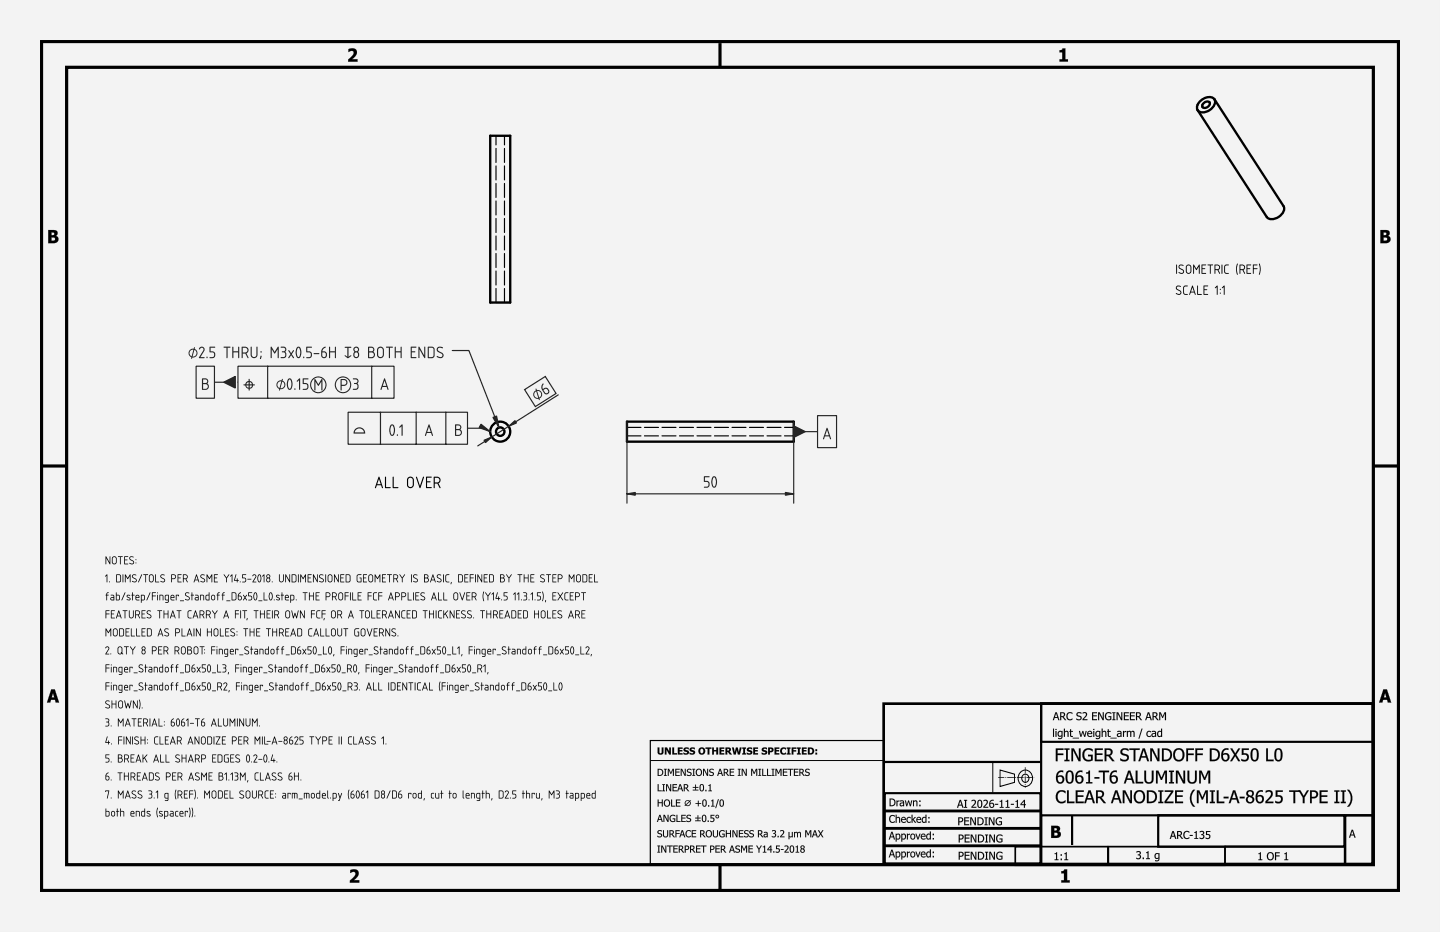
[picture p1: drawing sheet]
<svg xmlns="http://www.w3.org/2000/svg" width="432mm" height="279mm" viewBox="0 0 432 279" stroke-linecap="round" stroke-linejoin="round" font-family="sans-serif">
<path d="M0 0h431.8v279.4h-431.8z" fill-rule="evenodd" fill="#f1f3f5"/>
<g fill="#000">
<path d="M104.5 14.7a1.48 1.48 0 0 1 1.8-.1 1.48 1.48 0 0 1 .6 1.8l-1.3 1.4h1.6v.7h-2.8v-.6l1.1-1.1a.8 .8 0 0 0 .6-.9 .8 .8 0 0 0-.8-.6l-.8 .3zM317.7 15.1a.69 .69 0 0 0 .9-.6h.8v3.3h.8v.7h-2.5v-.7h.8v-2.1h-.8zM105 260.8a1.48 1.48 0 0 1 1.9-.1 1.48 1.48 0 0 1 .5 1.8l-1.3 1.4h1.6v.7h-2.8v-.6l1.2-1.1a.8 .8 0 0 0 .5-.8 .8 .8 0 0 0-.7-.7l-.9 .3zM318.2 261.2a.69 .69 0 0 0 .9-.6h.9v3.3h.8v.7h-2.6v-.7h.8v-2.1h-.8z"/>
<path d="M0 0h431.8v279.4h-431.8zM0 0v279.4h431.8v-279.4z"/>
<path d="M104.5 14.7l.5-.1a1.44 1.44 0 0 1 2 .5 1.44 1.44 0 0 1-.6 2l-.8 .7 1.6-.1v.8h-2.8v-.7l1.1-1 .6-1-.5-.5-1.1 .3zM104.5 14.7v.9l.7-.3a.74 .74 0 0 1 .9 .4 .74 .74 0 0 1-.4 .9l-1.3 1.3v.6h2.8v-.7h-1.7l1.4-1.4 .1-.7-.3-.9-1-.3z"/>
<path d="M317.7 15h.6l.3-.5h.9l-.1 3.3 .9-.1v.8h-2.6v-.8h.8v-2h-.8zM317.7 15.1v.6h.8v2.1h-.8v.7h2.5v-.7h-.8v-3.3h-.8l-.2 .5z"/>
<path d="M14.5 69h1.3a1 1 0 0 1 1.4 .4 1 1 0 0 1-.5 1.3 1.14 1.14 0 0 1 .7 1.5 1.14 1.14 0 0 1-1.4 .7h-1.5zM15.4 69.7l.1 .8a.51 .51 0 0 0 .8-.5 .51 .51 0 0 0-.9-.3zM15.4 71.2v1h.3a.58 .58 0 0 0 .8-.6 .58 .58 0 0 0-.9-.4z"/>
<path d="M14.5 68.9l2 .1 .7 .4a.97 .97 0 0 1-.4 1.3l.5 .3a1.16 1.16 0 0 1-.2 1.6l-.6 .3h-2zM14.5 69v3.9l2.1-.1a1.08 1.08 0 0 0 .9-1 1.08 1.08 0 0 0-.8-1.1l.5-.6-.2-.8-.5-.3zM15.4 69.7v.8l.9-.2-.2-.6zM15.4 69.7h.7l.2 .3a.61 .61 0 0 1-.9 .5zM15.4 71.2v1l1.1-.3v-.5zM15.4 71.2h.9a.48 .48 0 0 1 .3 .5 .48 .48 0 0 1-.3 .4l-.9 .1z"/>
<path d="M413.9 69h1.4a1 1 0 0 1 1.3 .4 1 1 0 0 1-.4 1.3 1.14 1.14 0 0 1 .7 1.5 1.14 1.14 0 0 1-1.4 .7h-1.6zM414.9 69.7l.1 .8a.51 .51 0 0 0 .7-.5 .51 .51 0 0 0-.8-.3zM414.9 71.2v1h.3a.58 .58 0 0 0 .8-.6 .58 .58 0 0 0-.9-.4z"/>
<path d="M413.9 68.9l2 .1 .7 .4a.97 .97 0 0 1-.4 1.3 1.03 1.03 0 0 1 .8 .8 1.03 1.03 0 0 1-.4 1.1l-.7 .3h-2zM413.9 69v3.9l2.2-.1 .6-.4a1.17 1.17 0 0 0 .1-1.3l-.6-.3 .4-.4 .1-.5-.4-.7zM414.9 69.7v.8l.8-.2-.1-.6zM414.9 69.7a.56 .56 0 0 1 .7 0 .56 .56 0 0 1 0 .8 .56 .56 0 0 1-.7 0zM414.9 71.2v1l1-.3v-.5zM414.9 71.2h.8a.48 .48 0 0 1 .3 .5 .48 .48 0 0 1-.3 .4l-.8 .1z"/>
<path d="M15.4 206.6h1l1.3 4h-1l-.2-.8h-1.2l-.2 .8h-1zM15.4 206.7l-1.3 3.9h1l.2-.8h1.2l.2 .8h1l-1.3-3.9zM15.9 207.8l-.4 1.3h.8zM15.9 207.7l.4 1.4h-.8z"/>
<path d="M15.4 206.7h1l1.3 3.9h-1l-.2-.8h-1.2l-.2 .8h-1zM15.9 207.8l-.4 1.3h.8z"/>
<path d="M316.5 213.5h.4l.8 2.4h-.4l-.2-.7h-.9l-.2 .7h-.3zM316.5 213.5l-.8 2.4h.3l.2-.7h.9l.2 .7h.4l-.8-2.4zM316.7 213.9l-.4 1.1h.7zM316.7 213.8l.4 1.2h-.8zM317.9 213.5l1.2 .1a.69 .69 0 0 1 .3 .7 .69 .69 0 0 1-.5 .6l.9 1h-.5l-.7-1h-.4v1h-.3zM317.9 213.5v2.4h.3v-1h.4l.7 1h.4l-.8-1 .3-.3 .1-.7-.5-.3zM318.2 213.8v.9l.7-.1 .1-.6zM318.2 213.8l.8 .1-.1 .7-.7 .1zM320.1 213.8l.6-.3 .9 .2v.4l-.9-.3-.5 .5a.88 .88 0 0 0 0 1 .88 .88 0 0 0 .9 .3l.5-.3v.4l-.8 .2-.6-.1-.3-.4-.1-.9zM320.1 213.8l-.3 .7a1.26 1.26 0 0 0 .6 1.4l1.2-.2v-.3l-.6 .3-.6-.2-.3-.6 .1-.8 .6-.4 .8 .4v-.4l-.8-.2zM323 213.7l1.1-.1 .1 .4a.52 .52 0 0 0-.7-.3 .52 .52 0 0 0-.2 .7l.3 .2a.76 .76 0 0 1 .7 1 .76 .76 0 0 1-1.2 .3l-.4-.1v-.5l.8 .3h.4l.1-.3-.1-.3-.9-.3a.65 .65 0 0 1 0-1zM323 213.7l-.2 .7 .9 .5a.38 .38 0 0 1 .4 .4 .38 .38 0 0 1-.4 .3l-1-.2v.3l.4 .2 1-.2 .1-.9-.9-.3-.2-.4 .5-.4 .7 .3v-.4l-.7-.1zM324.6 213.6l.3-.1a.72 .72 0 0 1 .9 .2 .72 .72 0 0 1 0 .9l-.9 1h1.2v.3h-1.5v-.4l.9-1 .1-.4-.2-.3-.8 .2zM324.7 213.6v.3a.62 .62 0 0 1 .9 .1v.5l-1 1.1v.3h1.5v-.3h-1.2l.9-1 .1-.8-.4-.3zM327.5 213.5h1.5v.3h-1.2v.7l1.1-.1v.3h-1.1v.9h1.2v.3h-1.5zM327.5 213.5v2.4h1.4v-.3h-1.1v-.9h1.1v-.2h-1.1v-.7h1.1v-.3zM329.3 213.5h.4l1 1.9v-1.9h.3v2.4h-.4l-1-2v2h-.3zM329.3 213.5v2.4h.3v-2.1l1 2.1h.4v-2.4h-.3v1.9l-1-1.9zM331.6 213.8l1.1-.3 .5 .2v.4l-.1-.1a.94 .94 0 0 0-1.4 .2 .94 .94 0 0 0 .4 1.4h.8v-.6h-.5v-.3h.8v1l-.8 .2-.6-.1-.5-.9zM331.6 213.8l-.3 .9 .3 .9 .8 .3 .8-.2v-1h-.8v.3h.5v.6l-.5 .1-.5-.3-.3-.7 .4-.8 .6-.2 .6 .4v-.4l-.9-.2zM333.5 213.5h1v.3h-.3v1.8h.3v.3h-1v-.3h.3v-1.8h-.3zM333.5 213.5v.3h.4v1.9l-.4-.1v.3h1v-.3l-.4 .1v-1.9h.4v-.3zM334.8 213.5h.5l.9 1.9v-1.9h.3v2.4h-.3l-1.1-2v2h-.3zM334.8 213.5v2.4h.3v-2.1l1.1 2.1h.3v-2.4h-.3v1.9l-.9-1.9zM337 213.5h1.5v.3h-1.2v.7l1.1-.1v.3h-1.1v.9h1.2v.3h-1.5zM337 213.5v2.4h1.5v-.3h-1.2v-.9h1.1v-.2h-1.1v-.7h1.2v-.3zM338.8 213.5h1.5v.3h-1.2v.7l1.1-.1v.3h-1.1v.9h1.2v.3h-1.5zM338.8 213.5v2.4h1.5v-.3h-1.2v-.9h1.1v-.2h-1.1v-.7h1.2v-.3zM340.6 213.5h1l.5 .3a.71 .71 0 0 1-.5 1.1l.9 1h-.4l-.8-1h-.3v1h-.4zM340.6 213.5v2.4h.4l-.1-1h.4l.8 1h.4l-.9-1 .4-.3a.67 .67 0 0 0 0-.8 .67 .67 0 0 0-.8-.3zM341 213.8v.9l.6-.1 .2-.6zM340.9 213.8l.8 .1v.7l-.8 .1zM344.2 213.5h.4l.8 2.4h-.4l-.2-.7h-.9l-.2 .7h-.3zM344.2 213.5l-.8 2.4h.3l.2-.7h.9l.2 .7h.4l-.8-2.4zM344.4 213.9l-.4 1.1h.7zM344.4 213.8l.4 1.2h-.8zM345.6 213.5h1l.4 .3a.71 .71 0 0 1-.4 1.1l.9 1h-.5l-.7-1h-.4v1h-.3zM345.6 213.5v2.4h.3v-1h.4l.7 1h.4l-.8-1 .3-.3a.67 .67 0 0 0 .1-.8 .67 .67 0 0 0-.8-.3zM345.9 213.8v.9l.7-.1 .1-.6zM345.9 213.8l.8 .1-.1 .7-.7 .1zM347.6 213.5h.5l.5 1.3 .6-1.3h.5v2.4h-.4v-2l-.6 1.4h-.2l-.6-1.4v2h-.3zM347.6 213.5v2.4h.3v-2l.6 1.3h.2l.6-1.4v2.1h.3v-2.4h-.4l-.6 1.4-.6-1.4z"/>
<path d="M316.5 213.5h.4l.8 2.4h-.4l-.2-.7h-.9l-.2 .7h-.3zM316.7 213.8l-.4 1.2h.7zM317.9 213.5h.6a.69 .69 0 0 1 .9 .5 .69 .69 0 0 1-.5 .9l.8 1h-.4l-.7-1h-.4v1h-.3zM318.2 213.8v.9h.3a.45 .45 0 0 0 .6-.4 .45 .45 0 0 0-.6-.5zM320.1 213.8l1-.3 .5 .2v.4a.87 .87 0 0 0-1.3 0 .87 .87 0 0 0 0 1.2 .87 .87 0 0 0 1.3 .1v.3a1.22 1.22 0 0 1-1.7-.2 1.22 1.22 0 0 1 .2-1.7zM323 213.7l.9-.2 .4 .1-.1 .4a.53 .53 0 0 0-.7-.3 .53 .53 0 0 0-.2 .7l.1 .1a.78 .78 0 0 1 .9 .9 .78 .78 0 0 1-1.2 .5l-.4-.2v-.3a.64 .64 0 0 0 .8 .3 .64 .64 0 0 0 .5-.7 .99 .99 0 0 1-1.1-1.2zM324.7 213.6a.85 .85 0 0 1 1.2 .3 .85 .85 0 0 1-.5 1.2l-.5 .5h1.2v.3h-1.5v-.3l.7-.8a.57 .57 0 0 0 .3-.9 .57 .57 0 0 0-.9 .1zM327.5 213.5h1.4v.3h-1.1v.7h1.1v.2h-1.1v.9h1.1v.3h-1.4zM329.3 213.5h.4l1 1.9v-1.9h.3v2.4h-.4l-1-2v2h-.3zM331.6 213.8l1.1-.3 .5 .2v.4a.95 .95 0 0 0-1.6 .4 .95 .95 0 0 0 1.3 1.1v-.6h-.5v-.3h.8v1a1.25 1.25 0 0 1-1.7-.2 1.25 1.25 0 0 1 .1-1.7zM333.5 213.5h1v.3h-.3v1.8h.3v.3h-1v-.3h.3v-1.8h-.3zM334.8 213.5h.5l.9 1.9v-1.9h.3v2.4h-.3l-1.1-2v2h-.3zM337 213.5h1.5v.3h-1.2v.7h1.1v.2h-1.1v.9h1.2v.3h-1.5zM338.8 213.5h1.5v.3h-1.2v.7h1.1v.2h-1.1v.9h1.2v.3h-1.5zM340.6 213.5h.6a.69 .69 0 0 1 .9 .5 .69 .69 0 0 1-.5 .9l.9 1h-.4l-.8-1h-.3v1h-.4zM341 213.8v.9h.2a.45 .45 0 0 0 .6-.4 .45 .45 0 0 0-.5-.5zM344.2 213.5h.4l.8 2.4h-.4l-.2-.7h-.9l-.2 .7h-.3zM344.4 213.8l-.4 1.2h.7zM345.6 213.5h.6a.69 .69 0 0 1 .9 .5 .69 .69 0 0 1-.5 .9l.8 1h-.4l-.7-1h-.4v1h-.3zM345.9 213.8v.9h.3a.45 .45 0 0 0 .6-.4 .45 .45 0 0 0-.6-.5zM347.6 213.5h.4l.6 1.3 .6-1.3h.4v2.4h-.3v-2l-.6 1.3h-.2l-.6-1.3v2h-.3z"/>
<path d="M414.8 206.6h1.1l1.3 4h-1l-.3-.8h-1.2l-.2 .8h-1zM414.8 206.7l-1.3 3.9h1l.2-.8h1.3l.2 .8h1l-1.3-3.9zM415.3 207.8l-.3 1.3h.7zM415.3 207.7l.5 1.4h-.9z"/>
<path d="M414.8 206.7h1.1l1.3 3.9h-1l-.3-.8h-1.2l-.2 .8h-1zM415.3 207.8l-.3 1.3h.7z"/>
<path d="M197.2 224.1h.5v1.3a.36 .36 0 0 0 .4 .4 .36 .36 0 0 0 .3-.4v-1.3h.6v1.3a.89 .89 0 0 1-.9 .8 .89 .89 0 0 1-.9-.8zM199.4 224.1h.6l.7 1.2v-1.2h.5v2.1h-.5l-.9-1.5v1.5h-.4zM201.6 224.1h.5v1.7h.9v.4h-1.4zM203.2 224.1h1.5v.4h-.9v.4h.8v.4h-.8v.5h.9v.4h-1.5zM205.1 224.4a1.33 1.33 0 0 1 1.4-.2v.5l-.8-.3-.2 .2 .1 .2a.77 .77 0 0 1 1 .8 .77 .77 0 0 1-1.1 .6l-.6-.1v-.5l1 .2 .2-.2-.3-.2a.7 .7 0 0 1-.7-1zM206.9 224.4a1.33 1.33 0 0 1 1.5-.2v.5l-.8-.3-.3 .2 .2 .2a.77 .77 0 0 1 .9 .8 .77 .77 0 0 1-1.1 .6l-.5-.1v-.5l1 .2 .1-.2-.3-.2a.7 .7 0 0 1-.7-1zM209.3 225.1a1.1 1.1 0 0 1 2.2 0 1.1 1.1 0 0 1-2.2 0zM210.2 224.5a.65 .65 0 0 0-.3 .9 .65 .65 0 0 0 .9 .3v-1l-.3-.2zM211.6 224.1h1.7v.4h-.6v1.7h-.5v-1.7h-.6zM213.5 224.1h.6v.8h.7v-.8h.5v2.1h-.5v-.9h-.7v.9h-.6zM215.7 224.1h1.5v.4h-.9v.4h.8v.4h-.8v.5h.9v.4h-1.5zM217.5 224.1h.9a.64 .64 0 0 1 .8 .4 .64 .64 0 0 1-.4 .8l.7 .9h-.6l-.6-.8h-.2v.8h-.6zM218.1 224.5v.5a.36 .36 0 0 0 .5 0 .36 .36 0 0 0 0-.5 .36 .36 0 0 0-.5 0zM219.5 224.1h.5l.3 1.4 .4-1.4h.5l.3 1.4 .3-1.4h.6l-.5 2.1h-.6l-.4-1.3-.3 1.3h-.6zM222.6 224.1h1.1v.4h-.3v1.3h.3v.4h-1.1v-.4h.3v-1.3h-.3zM224.1 224.4a1.33 1.33 0 0 1 1.4-.2v.5l-.8-.3-.2 .2 .1 .2a.77 .77 0 0 1 1 .8 .77 .77 0 0 1-1.1 .6l-.6-.1v-.5l1 .2 .2-.2-.4-.2a.7 .7 0 0 1-.6-1zM225.9 224.1h1.4v.4h-.9v.4h.8v.4h-.8v.5h.9v.4h-1.4zM228.5 224.4a1.33 1.33 0 0 1 1.5-.2v.5l-.8-.3-.2 .2 .1 .2a.77 .77 0 0 1 1 .8 .77 .77 0 0 1-1.2 .6l-.5-.1v-.5l1 .2 .1-.2-.3-.2a.7 .7 0 0 1-.7-1zM230.3 224.1h.9a.75 .75 0 0 1 .7 .9 .75 .75 0 0 1-1 .5v.7h-.6zM230.9 224.5v.6a.37 .37 0 0 0 .5-.3 .37 .37 0 0 0-.5-.3zM232.2 224.1h1.5v.4h-.9v.4h.8v.4h-.8v.5h.9v.4h-1.5zM234.2 224.3l.5-.2h.7l.3 .1v.5a.67 .67 0 0 0-1 0 .67 .67 0 0 0 0 .9 .67 .67 0 0 0 1 0v.5a1.14 1.14 0 0 1-1.5-.3 1.14 1.14 0 0 1 0-1.5zM235.9 224.1h1.1v.4h-.3v1.3h.3v.4h-1.1v-.4h.3v-1.3h-.3zM237.4 224.1h1.4v.4h-.9v.4h.8v.4h-.8v.9h-.5zM239 224.1h1.1v.4h-.3v1.3h.3v.4h-1.1v-.4h.3v-1.3h-.3zM240.5 224.1h1.4v.4h-.9v.4h.8v.4h-.8v.5h.9v.4h-1.4zM242.3 224.1h.6a1.07 1.07 0 0 1 1.2 1 1.07 1.07 0 0 1-1.2 1.1h-.6zM242.8 224.5v1.3a.67 .67 0 0 0 .8-.7 .67 .67 0 0 0-.8-.6zM244.5 224.6h.5v.6h-.5zM244.5 225.6h.5v.6h-.5z"/>
<path d="M197.2 224.1h.5l.1 1.5 .3 .2 .3-.2v-1.5h.6v1.3a.93 .93 0 0 1-.6 .8 .93 .93 0 0 1-1-.2l-.2-.3zM197.2 224.1v1.3a.93 .93 0 0 0 1.5 .6l.3-1.9h-.6v1.3a.38 .38 0 0 1-.3 .5 .38 .38 0 0 1-.4-.5v-1.3zM199.3 224.1h.7l.7 1.2v-1.2h.5v2.1h-.5l-.9-1.5 .1 1.5h-.6zM199.4 224.1v2.1h.4l.1-1.5 .8 1.5h.5v-2.1h-.5v1.3l-.7-1.3zM201.6 224.1h.5v1.7h.9v.4h-1.4zM201.6 224.1v2.1h1.4v-.4h-.9v-1.7zM203.2 224.1h1.5v.4h-.9v.4l.8-.1v.5h-.8v.5h.9v.4h-1.5zM203.2 224.1v2.1h1.5v-.4h-.9v-.5h.8v-.4h-.8v-.4h.9v-.4zM205 224.4l.6-.3 .9 .1v.5l-.5-.2-.5 .1v.2l.5 .1a.74 .74 0 0 1 .6 1 .74 .74 0 0 1-1.1 .3l-.6-.1v-.5l.9 .2 .2-.2-1-.5zM205.1 224.4v.7l1 .5-.4 .3-.8-.3v.5l.8 .1 .7-.2 .2-.3-.1-.5-1-.5 .3-.3 .7 .3v-.5l-.9-.1zM206.9 224.4l.5-.3 1 .1v.5l-.6-.2-.4 .1v.2l.4 .1a.74 .74 0 0 1 .6 1 .74 .74 0 0 1-1.1 .3l-.6-.1v-.5l.9 .2 .3-.2-1-.5zM206.9 224.4v.7l1 .5-.4 .3-.7-.3v.5l.7 .1 .7-.2 .2-.3-.1-.5-1-.5 .4-.3 .7 .3v-.5l-1-.1zM209.3 225.1a1.1 1.1 0 0 1 2.2 0 1.1 1.1 0 0 1-2.2 0zM209.3 225.1a1.07 1.07 0 0 0 2.1 0 1.07 1.07 0 0 0-2.1 0zM210.1 224.6v1l.5 .2 .3-.3v-.7l-.4-.3zM210.2 224.5h.4a.67 .67 0 0 1 .4 .8 .67 .67 0 0 1-.9 .4l-.1-.7zM211.5 224.1h1.8v.4h-.6v1.7h-.5v-1.7h-.7zM211.6 224.1v.4h.6v1.7h.5v-1.7h.6v-.4zM213.5 224.1h.6v.8h.7v-.8h.5v2.1h-.5v-.9h-.7v.9h-.6zM213.5 224.1v2.1h.6v-.9h.7v.9h.5v-2.1h-.5v.8h-.7v-.8zM215.7 224.1h1.5v.4h-.9v.4l.8-.1v.5h-.8v.5h.9v.4h-1.5zM215.7 224.1v2.1h1.5v-.4h-.9v-.5h.8v-.4h-.8v-.4h.9v-.4zM217.5 224.1h1.2a.61 .61 0 0 1 .5 .6 .61 .61 0 0 1-.4 .6l.7 .9h-.7l-.5-.8h-.2v.8h-.6zM217.5 224.1v2.1h.6v-.8l.8 .8h.6l-.7-.9 .3-.2v-.7l-.4-.3zM218.1 224.5v.5l.5-.1-.1-.4zM218.1 224.5h.5v.4l-.5 .2zM219.5 224.1h.5l.3 1.4 .4-1.4h.5l.3 1.4 .3-1.4h.6l-.5 2.1h-.6l-.4-1.3-.3 1.3h-.6zM219.5 224.1l.5 2.1h.6l.3-1.3 .4 1.3h.6l.5-2.1h-.6l-.3 1.4-.3-1.4h-.5l-.4 1.4-.3-1.4zM222.6 224.1h1.1v.4h-.3v1.3h.3v.4h-1.1v-.4h.3v-1.3h-.3zM222.6 224.1v.4l.3-.1v1.4h-.3v.4h1.1v-.4h-.3v-1.4l.3 .1v-.4zM224 224.4l.6-.3 .9 .1v.5l-.5-.2-.5 .1v.2l.5 .1a.74 .74 0 0 1 .6 1 .74 .74 0 0 1-1.1 .3l-.6-.1v-.5l.6 .2 .5-.1-.3-.3a.72 .72 0 0 1-.7-1zM224.1 224.4l-.1 .7 1.1 .5-.4 .3-.8-.3v.5l.8 .1 .7-.2 .2-.3-.1-.5-1-.5 .3-.3 .7 .3v-.5l-.9-.1zM225.9 224.1h1.4v.4h-.9v.4l.8-.1v.5h-.8v.5h.9v.4h-1.4zM225.9 224.1v2.1h1.4v-.4h-.9v-.5h.8v-.4h-.8v-.4h.9v-.4zM228.5 224.4l.5-.3 1 .1v.5l-.5-.2-.5 .1v.2l.4 .1a.74 .74 0 0 1 .6 1 .74 .74 0 0 1-1.1 .3l-.5-.1v-.5l.6 .2 .5-.1-.3-.3a.72 .72 0 0 1-.7-1zM228.5 224.4v.7l1 .5-.3 .3-.8-.3v.5l.8 .1 .6-.2 .3-.5-.1-.3-1.1-.5 .4-.3 .7 .3v-.5l-1-.1zM230.3 224.1h1.2l.5 .5-.3 .7-.8 .2v.7h-.6zM230.3 224.1v2.1h.6v-.7l.8-.1 .2-.4v-.6l-.4-.3zM230.9 224.5v.6h.3l.2-.5zM230.9 224.5l.5 .1-.1 .4-.4 .1zM232.2 224.1h1.5v.4h-.9v.4l.8-.1v.5h-.8v.5h.9v.4h-1.5zM232.2 224.1v2.1h1.5v-.4h-.9v-.5h.8v-.4h-.8v-.4h.9v-.4zM234.2 224.3l.5-.2h.7l.3 .1v.5a.69 .69 0 0 0-1.1-.1 .69 .69 0 0 0 .1 1.1l.5 .1 .5-.3v.6l-.7 .2-.8-.3-.3-.9zM234.2 224.4a1.09 1.09 0 0 0-.2 1.2 1.09 1.09 0 0 0 1.2 .6l.5-.1v-.5l-.5 .3-.5-.1-.2-.8 .4-.6 .8 .3v-.5l-.7-.1zM235.9 224.1h1.2v.4h-.4v1.3h.4v.4h-1.2v-.4h.3v-1.3h-.3zM235.9 224.1v.4l.3-.1v1.4h-.3v.4h1.1v-.4h-.3v-1.4l.3 .1v-.4zM237.4 224.1h1.4v.4h-.9v.4h.8v.4h-.8v.9h-.5zM237.4 224.1v2.1h.5v-.9h.8v-.4h-.8v-.4h.9v-.4zM239 224.1h1.1v.4h-.3v1.3h.3v.4h-1.1v-.4h.3v-1.3h-.3zM239 224.1v.4l.3-.1v1.4h-.3v.4h1.1v-.4h-.3v-1.4l.3 .1v-.4zM240.4 224.1h1.5v.4h-.9v.4l.8-.1v.5h-.8v.5h.9v.4h-1.5zM240.5 224.1v2.1h1.4v-.4h-.9v-.5h.8v-.4h-.8v-.4h.9v-.4zM242.2 224.1l1.5 .1a1.11 1.11 0 0 1 0 1.8l-1.5 .2zM242.3 224.1v2.1h1l.5-.3 .3-.6-.2-.8-.6-.4zM242.8 224.5v1.3l.5-.1 .3-.4-.1-.5zM242.8 224.5h.3a.68 .68 0 0 1 .5 .8 .68 .68 0 0 1-.8 .5zM244.5 224.6h.5v.6h-.5zM244.5 224.6v.6h.5v-.6zM244.5 225.6h.5v.6h-.5zM244.5 225.6v.6h.5v-.6z"/>
<path d="M197.2 235.1h.3v1.9h.9v.2h-1.2zM198.6 235.1h.8v.2h-.3v1.7h.3v.2h-.8v-.2h.3v-1.7h-.3zM199.7 235.1h.4l.9 1.7v-1.7h.2v2.1h-.3l-.9-1.8v1.8h-.3zM201.7 235.1h1.3v.2h-1v.6h.9v.3h-.9v.8h1v.2h-1.3zM203.8 235.1h.3l.7 2.1h-.3l-.1-.6h-.9l-.1 .6h-.3zM204 235.4l-.4 1h.7zM205 235.1h.6a.62 .62 0 0 1 .8 .4 .62 .62 0 0 1-.5 .8l.8 .9h-.4l-.7-.8h-.3v.8h-.3zM205.3 235.3v.8h.3a.41 .41 0 0 0 .5-.4 .41 .41 0 0 0-.5-.4zM208.5 235.2h.2v.7h.7v.3h-.7v.6h.7v.2h-1.6v-.2h.7v-.6h-.7v-.3h.7zM210.1 235.2a.75 .75 0 0 1 .8 .1 .75 .75 0 0 1 .2 .8 .76 .76 0 0 1-.7 1.1 .76 .76 0 0 1-.6-1.1zM210.2 235.3l-.2 .8a.52 .52 0 0 0 .1 .8 .52 .52 0 0 0 .7 0 .52 .52 0 0 0 0-.8v-.2a.45 .45 0 0 0-.1-.5 .45 .45 0 0 0-.5-.1zM211.5 236.8h.3v.4h-.3zM212.4 235.4l.7-.3v1.9h.4v.2h-1.1v-.2h.4v-1.4h-.4z"/>
<path d="M197.2 235.1h.3v1.9l1-.1v.3h-1.3zM197.2 235.1v2.1h1.2v-.2h-.9v-1.9zM198.6 235.1h.8v.2h-.3v1.7h.3v.2h-.8v-.2h.3v-1.7h-.3zM198.6 235.1v.2h.3v1.7h-.3v.2h.8v-.2h-.3v-1.7h.3v-.2zM199.7 235.1h.4l.9 1.7v-1.7h.3v2.1h-.4l-.9-1.8v1.8h-.3zM199.7 235.1v2.1h.3v-1.8l.9 1.8h.3v-2.1h-.2v1.7l-.9-1.7zM201.7 235.1h1.3v.3h-1v.5h.9v.3h-.9v.8l1-.1v.3h-1.3zM201.7 235.1v2.1h1.3v-.2h-1.1v-.8h1v-.3h-1v-.6h1.1v-.2zM203.8 235.1h.3l.8 2.1h-.4l-.1-.6h-.9l-.1 .6h-.3zM203.8 235.1l-.7 2.1h.3l.1-.6h.9l.1 .6h.3l-.7-2.1zM203.9 235.4l-.3 1h.7zM204 235.3l.3 1.1h-.7zM205 235.1l1.2 .2 .1 .6-.4 .4 .8 .9h-.4l-.7-.8h-.3v.8h-.3zM205 235.1v2.1h.3v-.9h.4l.6 .9h.4l-.8-.9 .3-.3a.6 .6 0 0 0 0-.7 .6 .6 0 0 0-.6-.2zM205.3 235.3v.8l.6-.1 .1-.5zM205.3 235.3l.7 .1v.6l-.7 .1zM208.4 235.2h.3v.7h.7v.3h-.7v.6l.7-.1v.3h-1.7v-.3l.8 .1v-.6h-.8v-.3h.8zM208.5 235.2v.7h-.7v.3l.7-.1v.7h-.7v.2h1.6v-.2h-.7v-.7l.7 .1v-.3h-.7v-.7zM210 235.2l.7-.1 .3 .2a1.13 1.13 0 0 1 .2 1.2 1.13 1.13 0 0 1-1 .7l-.4-.7zM210.1 235.2a1.31 1.31 0 0 0 .3 2l.5-.2a1.11 1.11 0 0 0 .3-1.2 1.11 1.11 0 0 0-1-.7zM210.3 235.3l-.2 .8 .1 .9 .5-.1 .1-1a.44 .44 0 0 0-.1-.4 .44 .44 0 0 0-.4-.2zM210.2 235.3l.6 .2v1.3a.33 .33 0 0 1-.4 .2 .33 .33 0 0 1-.3-.2zM211.5 236.8h.4v.4h-.4zM211.5 236.8v.4h.3v-.4zM212.4 235.4l.7-.3v1.9h.4v.2h-1.1v-.2h.4v-1.4h-.4zM212.4 235.4v.2h.4v1.4h-.4v.2h1.1v-.2h-.4v-1.9z"/>
<path d="M197.2 230.5h.5a1.06 1.06 0 0 1 1.2 1 1.06 1.06 0 0 1-1.2 1.1h-.5zM197.5 230.7v1.7a.85 .85 0 0 0 1.1-.9 .85 .85 0 0 0-1.1-.8zM199.1 230.5h.8v.2h-.2v1.7h.2v.2h-.8v-.2h.3v-1.7h-.3zM200.3 230.5h.3l.6 1.2 .5-1.2h.4v2.1h-.3v-1.8l-.6 1.2-.7-1.2v1.8h-.2zM202.5 230.5h1.3v.2h-1v.6h.9v.3h-.9v.8h1v.2h-1.3zM204.1 230.5h.4l.9 1.7v-1.7h.2v2.1h-.3l-.9-1.8v1.8h-.3zM206.2 230.6l.8-.1 .3 .1v.3a.48 .48 0 0 0-.7-.3 .48 .48 0 0 0-.2 .7l.1 .1a.7 .7 0 0 1 .9 .8 .7 .7 0 0 1-1.1 .4l-.3-.1v-.4a.53 .53 0 0 0 .6 .4 .53 .53 0 0 0 .4-.7 .74 .74 0 0 1-.8-.3 .74 .74 0 0 1 0-.9zM207.6 230.5h.8v.2h-.3v1.7h.3v.2h-.8v-.2h.3v-1.7h-.3zM208.9 230.7a1 1 0 0 1 1.4 .2 1 1 0 0 1-.1 1.4 1 1 0 0 1-1.4-.1l-.2-.8zM209.2 230.8a.77 .77 0 0 0-.2 1.2 .77 .77 0 0 0 1.1 0 .78 .78 0 0 0 .1-1 .78 .78 0 0 0-1-.2zM210.8 230.5h.4l.9 1.7v-1.7h.2v2.1h-.3l-.9-1.8v1.8h-.3zM212.9 230.6l.8-.1 .3 .1v.3a.48 .48 0 0 0-.7-.3 .48 .48 0 0 0-.2 .7l.1 .1a.7 .7 0 0 1 .9 .8 .7 .7 0 0 1-1.1 .4l-.3-.1v-.4a.53 .53 0 0 0 .6 .4 .53 .53 0 0 0 .4-.7 .74 .74 0 0 1-.8-.3 .74 .74 0 0 1 0-.9zM215.8 230.5h.3l.7 2.1h-.3l-.2-.6h-.8l-.2 .6h-.2zM215.9 230.8l-.3 1h.7zM217 230.5h.6a.62 .62 0 0 1 .7 .4 .62 .62 0 0 1-.4 .8l.8 .9h-.4l-.7-.8h-.3v.8h-.3zM217.3 230.7v.8h.2a.41 .41 0 0 0 .5-.4 .41 .41 0 0 0-.4-.4zM218.8 230.5h1.3v.2h-1v.6h1v.3h-1v.8h1v.2h-1.3zM221.3 230.5h.8v.2h-.3v1.7h.3v.2h-.8v-.2h.2v-1.7h-.2zM222.4 230.5h.4l.9 1.7v-1.7h.2v2.1h-.3l-.9-1.8v1.8h-.3zM225.3 230.5h.3l.6 1.2 .5-1.2h.4v2.1h-.3v-1.8l-.6 1.2-.7-1.2v1.8h-.2zM227.4 230.5h.8v.2h-.2v1.7h.2v.2h-.8v-.2h.3v-1.7h-.3zM228.6 230.5h.2v1.9h1v.2h-1.2zM230 230.5h.3v1.9h.9v.2h-1.2zM231.4 230.5h.8v.2h-.3v1.7h.3v.2h-.8v-.2h.2v-1.7h-.2zM232.5 230.5h.4l.5 1.2 .6-1.2h.3v2.1h-.2v-1.8l-.6 1.2-.7-1.2v1.8h-.3zM234.8 230.5h1.3v.2h-1.1v.6h1v.3h-1v.8h1.1v.2h-1.3zM236.2 230.5h1.7v.2h-.7v1.9h-.3v-1.9h-.7zM238.1 230.5h1.3v.2h-1v.6h.9v.3h-.9v.8h1v.2h-1.3zM239.7 230.5h.5a.62 .62 0 0 1 .8 .4 .62 .62 0 0 1-.4 .8l.7 .9h-.3l-.7-.8h-.3v.8h-.3zM240 230.7v.8h.2a.41 .41 0 0 0 .5-.4 .41 .41 0 0 0-.4-.4zM241.6 230.6l.9-.1 .2 .1v.3a.48 .48 0 0 0-.6-.3 .48 .48 0 0 0-.2 .7l.1 .1a.7 .7 0 0 1 .8 .8 .7 .7 0 0 1-1.1 .4l-.3-.1v-.4a.53 .53 0 0 0 .7 .4 .53 .53 0 0 0 .3-.7 .74 .74 0 0 1-.8-.3 .74 .74 0 0 1 0-.9z"/>
<path d="M197.2 230.5h.5a1.08 1.08 0 0 1 1.2 1 1.08 1.08 0 0 1-1.2 1.1h-.5zM197.2 230.5v2.1l1.2-.2 .4-.5v-.9l-.6-.5zM197.5 230.7v1.7l.7-.1 .3-.4a.82 .82 0 0 0-.5-1.1zM197.5 230.7l.7 .1 .3 .3 .1 .7-.4 .5-.7 .1zM199.1 230.5h.8v.2h-.2v1.7h.2v.2h-.8v-.2h.3v-1.7h-.3zM199.1 230.5v.2h.3v1.7h-.3v.2h.8v-.2h-.3v-1.7h.3v-.2zM200.2 230.5h.5l.5 1.2 .5-1.2h.4v2.1h-.3v-1.8l-.6 1.2h-.1l-.6-1.2v1.8h-.3zM200.3 230.5v2.1h.2v-1.8l.7 1.2 .6-1.2v1.8h.3v-2.1h-.4l-.5 1.2-.6-1.2zM202.5 230.5h1.3v.3h-1v.5h1v.3h-1v.8l1-.1v.3h-1.3zM202.5 230.5v2.1h1.3v-.2h-1v-.8h.9v-.3h-.9v-.6h1v-.2zM204.1 230.5h.4l.9 1.7-.1-1.7h.3v2.1h-.3l-.9-1.8v1.8h-.3zM204.1 230.5v2.1h.3v-1.8l.9 1.8h.3v-2.1h-.2l-.1 1.7-.8-1.7zM206.2 230.6l1-.1 .1 .4a.46 .46 0 0 0-.7-.3 .46 .46 0 0 0-.1 .8h.3a.68 .68 0 0 1 .5 1 .68 .68 0 0 1-1 .2l-.4-.1v-.4l.9 .3 .2-.6a.83 .83 0 0 1-.8-.3 .83 .83 0 0 1 0-.9zM206.2 230.6l-.2 .7 .8 .4a.34 .34 0 0 1 .3 .4 .34 .34 0 0 1-.3 .3l-.8-.3v.4l.3 .1 .9-.2 .1-.7-.9-.4-.2-.3 .5-.3 .6 .2v-.3zM207.6 230.5h.8v.2h-.3v1.7h.3v.2h-.8v-.2h.3v-1.7h-.3zM207.6 230.5v.2h.3v1.7h-.3v.2h.8v-.2h-.3v-1.7h.3v-.2zM208.9 230.7l.7-.3 .7 .3 .2 1-.4 .8-.7 .1-.5-.2-.3-.9zM208.9 230.7a1.1 1.1 0 0 0-.2 1.3 1.1 1.1 0 0 0 1.2 .6l.5-.6-.2-1.3a.96 .96 0 0 0-1.3 0zM209.1 230.9l-.1 .9 .4 .6 .6-.2 .1-1a.61 .61 0 0 0-.4-.5 .61 .61 0 0 0-.6 .2zM209.2 230.8l.5-.1 .3 .2a.81 .81 0 0 1 .2 1.1 .81 .81 0 0 1-1.1 .2l-.2-.9zM210.8 230.5h.4l.9 1.7-.1-1.7h.3v2.1h-.3l-.9-1.8v1.8h-.3zM210.8 230.5v2.1h.3v-1.8l.9 1.8h.3v-2.1h-.2l-.1 1.7-.8-1.7zM212.9 230.6l1-.1 .1 .4a.46 .46 0 0 0-.7-.3 .46 .46 0 0 0-.1 .8h.3a.68 .68 0 0 1 .5 1 .68 .68 0 0 1-1 .2l-.4-.1v-.4l.9 .3 .2-.6a.83 .83 0 0 1-.8-.3 .83 .83 0 0 1 0-.9zM212.9 230.6l-.2 .7 .8 .4a.34 .34 0 0 1 .3 .4 .34 .34 0 0 1-.3 .3l-.8-.3v.4l.3 .1 .9-.2 .1-.7-.9-.4-.2-.3 .5-.3 .6 .2v-.3zM215.8 230.5h.3l.7 2.1h-.3l-.2-.6h-.8l-.2 .6h-.3zM215.8 230.5l-.7 2.1h.2l.2-.6h.8l.2 .6h.3l-.7-2.1zM215.9 230.8l-.3 1h.7zM215.9 230.7l.4 1.1h-.7zM217 230.5l1.1 .1a.62 .62 0 0 1 .2 .6 .62 .62 0 0 1-.4 .5l.8 .9h-.4l-.7-.8h-.3v.8h-.3zM217 230.5v2.1h.3v-.9h.3l.7 .9h.3l-.7-.9 .3-.2 .1-.7-.4-.3zM217.3 230.7v.8l.6-.1 .1-.5zM217.3 230.7l.7 .1-.1 .6-.6 .1zM218.8 230.5h1.4v.3h-1.1v.5h1v.3h-1v.8l1.1-.1v.3h-1.4zM218.8 230.5v2.1h1.3v-.2h-1v-.8h1v-.3h-1v-.6h1v-.2zM221.2 230.5h.9v.2h-.3v1.7h.3v.2h-.9v-.2h.3v-1.7h-.3zM221.3 230.5v.2h.2v1.7h-.2v.2h.8v-.2h-.3v-1.7h.3v-.2zM222.4 230.5h.4l.9 1.7-.1-1.7h.3v2.1h-.3l-.9-1.8v1.8h-.3zM222.4 230.5v2.1h.3v-1.8l.9 1.8h.3v-2.1h-.2l-.1 1.7-.8-1.7zM225.2 230.5h.4l.6 1.2 .5-1.2h.4v2.1h-.3v-1.8l-.6 1.2h-.1l-.6-1.2v1.8h-.3zM225.3 230.5v2.1h.2v-1.8l.7 1.2 .6-1.2v1.8h.3v-2.1h-.4l-.5 1.2-.6-1.2zM227.4 230.5h.8v.2h-.2v1.7h.2v.2h-.8v-.2h.3v-1.7h-.3zM227.4 230.5v.2h.3v1.7h-.3v.2h.8v-.2h-.3v-1.7h.3v-.2zM228.5 230.5h.4l-.1 1.9 1-.1v.3h-1.3zM228.6 230.5v2.1h1.2v-.2h-1v-1.9zM230 230.5h.3v1.9l.9-.1v.3h-1.2zM230 230.5v2.1h1.2v-.2h-.9v-1.9zM231.4 230.5h.8v.2h-.3v1.7h.3v.2h-.8v-.2h.2v-1.7h-.2zM231.4 230.5v.2h.3v1.7h-.3v.2h.8v-.2h-.3v-1.7h.3v-.2zM232.5 230.5h.4l.5 1.2 .5-1.2h.5v2.1h-.4v-1.8l-.5 1.2h-.2l-.5-1.2v1.8h-.3zM232.5 230.5v2.1h.3v-1.8l.7 1.2 .5-1.2 .1 1.8h.2v-2.1h-.3l-.6 1.2-.5-1.2zM234.8 230.5h1.3v.3h-1.1v.5h1v.3h-1v.8l1.1-.1v.3h-1.3zM234.8 230.5v2.1h1.3v-.2h-1.1v-.8h1v-.3h-1v-.6h1.1v-.2zM236.2 230.5h1.7v.3l-.7-.1v1.9h-.3v-1.9l-.7 .1zM236.2 230.5v.2h.7v1.9h.3v-1.9h.7v-.2zM238.1 230.5h1.3v.3h-1v.5h.9v.3h-.9v.8l1-.1v.3h-1.3zM238.1 230.5v2.1h1.3v-.2h-1.1v-.8h1v-.3h-1v-.6h1.1v-.2zM239.7 230.5l1.2 .2 .1 .6-.4 .4 .8 .9h-.4l-.7-.8h-.3v.8h-.3zM239.7 230.5v2.1h.3v-.9h.3l.7 .9h.3l-.7-.9 .3-.3a.6 .6 0 0 0 0-.7 .6 .6 0 0 0-.7-.2zM240 230.7v.8l.6-.1 .1-.5zM240 230.7l.7 .1-.1 .6-.6 .1zM241.6 230.6l1-.1 .1 .4a.46 .46 0 0 0-.6-.3 .46 .46 0 0 0-.1 .8h.2a.68 .68 0 0 1 .6 1 .68 .68 0 0 1-1.1 .2l-.3-.1v-.4l.7 .3 .4-.4-1-.6zM241.6 230.6l-.2 .5 .1 .3 .8 .3a.34 .34 0 0 1 .3 .4 .34 .34 0 0 1-.3 .3l-.9-.3v.4l.3 .1 .9-.2 .1-.7-.9-.4-.1-.3 .4-.3 .6 .2v-.3z"/>
<path d="M315.8 218.4h.3v2.5h-.3zM316.5 219.1h.3v1.8h-.3zM316.5 218.5h.3v.3h-.3zM317.6 219.5a.59 .59 0 0 0-.1 .9 .59 .59 0 0 0 .8 0v-.9zM317.4 219.3l.3-.2h.9v1.6a.88 .88 0 0 1-1.3 .8v-.3a.63 .63 0 0 0 .7 .1 .63 .63 0 0 0 .3-.6 .83 .83 0 0 1-1.2-.2 .83 .83 0 0 1 .3-1.2zM319 218.4h.3v.9a.6 .6 0 0 1 .7-.2 .6 .6 0 0 1 .4 .7v1.1h-.3v-1.3l-.3-.2-.5 .2v1.3h-.3zM320.9 218.6h.3v.5h.5v.3h-.5v1.2h.5a.44 .44 0 0 1-.5 .3 .44 .44 0 0 1-.3-.5v-1h-.2zM321.7 221.2h1.8v.2h-1.8zM323.5 219.1h.3l.4 1.4 .4-1.4h.2l.5 1.4 .2-1.4h.3l-.4 1.8h-.3l-.4-1.4-.4 1.4h-.3zM326.2 219.3a.75 .75 0 0 1 1-.1 .75 .75 0 0 1 .3 .9h-1.2a.7 .7 0 0 0 .4 .5 .7 .7 0 0 0 .8-.1v.3a.98 .98 0 0 1-1.3-.2 .98 .98 0 0 1 0-1.3zM326.4 219.5l-.1 .3h.9l-.2-.4zM327.8 219.1h.3v1.8h-.3zM327.8 218.5h.3v.3h-.3zM328.9 219.5a.59 .59 0 0 0-.1 .9 .59 .59 0 0 0 .8 0v-.9zM328.7 219.3l.3-.2h.9v1.6a.88 .88 0 0 1-1.3 .8v-.3a.63 .63 0 0 0 .7 .1 .63 .63 0 0 0 .3-.6 .83 .83 0 0 1-1.1-.2 .83 .83 0 0 1 .2-1.2zM330.4 218.4h.3v.9a.6 .6 0 0 1 .7-.2 .6 .6 0 0 1 .3 .7v1.1h-.3v-1.3l-.3-.2-.4 .2v1.3h-.3zM332.2 218.6h.3v.5h.5v.3h-.5v1.2h.5a.44 .44 0 0 1-.5 .3 .44 .44 0 0 1-.3-.5v-1h-.2zM333 221.2h1.8v.2h-1.8zM335.3 220.2a.4 .4 0 0 0 .2 .5 .4 .4 0 0 0 .5-.2v-.5zM335 219.2l.6-.1a.58 .58 0 0 1 .7 .6v1.2h-.3v-.2a.64 .64 0 0 1-.9 .2 .64 .64 0 0 1-.2-.9 .64 .64 0 0 1 .9-.2l.2-.1-.1-.3-.9 .1zM336.7 219.1h.3v.3l.7-.3v.4l-.7 .2v1.2h-.3zM337.9 219.1h.3v.2a.55 .55 0 0 1 1 .1l.4-.3 .5 .1 .1 1.7h-.3v-1a.37 .37 0 0 0-.2-.5 .37 .37 0 0 0-.5 .3v1.2h-.3v-1.3l-.3-.2-.4 .2v1.3h-.3zM342.3 218.4h.3l-.9 3h-.3zM344 219.3l.1-.1a.6 .6 0 0 1 1 .4 .64 .64 0 0 0-.9 0 .64 .64 0 0 0 0 .9 .64 .64 0 0 0 .9 0v.3a.93 .93 0 0 1-1.2-.2 .93 .93 0 0 1 .1-1.3zM345.6 220.2a.4 .4 0 0 0 .2 .5 .4 .4 0 0 0 .6-.2v-.5zM345.4 219.2l.5-.1a.58 .58 0 0 1 .8 .6v1.2h-.3v-.2a.64 .64 0 0 1-.9 .2 .64 .64 0 0 1-.2-.9 .64 .64 0 0 1 .8-.2l.3-.1-.2-.3-.8 .1zM347.2 219.3l.4-.2 .6 .1v-.8h.3v2.5h-.3v-.2a.75 .75 0 0 1-1 .1 .75 .75 0 0 1-.2-1zM347.4 219.5a.6 .6 0 0 0-.1 .9 .6 .6 0 0 0 .9 .1v-1z"/>
<path d="M315.7 218.4h.4v2.5h-.4zM315.8 218.4v2.5h.3v-2.5zM316.5 219.1h.3v1.8h-.3zM316.5 219.1v1.8h.3v-1.8zM316.5 218.5h.3v.4h-.3zM316.5 218.5v.3h.3v-.3zM317.6 219.5l-.1 .9h.8v-.9zM317.5 219.5l.8-.1v1a.6 .6 0 0 1-.9 0 .6 .6 0 0 1 .1-.9zM317.3 219.3l.4-.2h.9v1.6a.93 .93 0 0 1-1.3 .8v-.3h.9l.1-.5a.68 .68 0 0 1-1 0l-.2-.7zM317.4 219.3a.85 .85 0 0 0-.3 1.1 .85 .85 0 0 0 1 .4l.2-.2a.6 .6 0 0 1-.3 .7 .6 .6 0 0 1-.7-.1v.3h1l.3-.8v-1.6h-.9zM319 218.4h.3v.9l.6-.2 .5 .3v1.5h-.3v-1.4l-.3-.1-.5 .2v1.3h-.3zM319 218.4v2.5h.3v-1.3l.5-.2 .3 .2v1.3h.3v-1.1a.59 .59 0 0 0-.4-.7 .59 .59 0 0 0-.7 .3v-1zM320.9 218.6h.3v.5h.5v.3h-.5v1l.1 .3 .4-.1v.3h-.5l-.3-.2v-1.3h-.3zM320.9 218.6v.6l-.2-.1v.3h.2v1.3l.8 .2v-.3h-.5l-.1-.4v-.8h.6v-.3l-.6 .1 .1-.6zM321.7 221.2h1.8v.2h-1.8zM321.7 221.2v.2h1.8v-.2zM323.5 219.1h.4l.3 1.4 .4-1.4h.2l.5 1.4 .2-1.4h.4l-.5 1.8h-.3l-.4-1.4-.4 1.4h-.3zM323.5 219.1l.5 1.8h.3l.4-1.4 .4 1.4h.3l.4-1.8h-.3l-.2 1.5-.5-1.5h-.2l-.4 1.5-.4-1.5zM326.2 219.3l.9-.2 .4 .6v.4h-1.2a.56 .56 0 0 0 .8 .6l.4-.2v.3a.99 .99 0 0 1-1.3-.2 .99 .99 0 0 1 0-1.3zM326.2 219.4l-.2 .9 .6 .6 .9-.1v-.3l-.8 .2-.4-.7 1.2 .1-.1-.6a.71 .71 0 0 0-1.2-.1zM326.4 219.5l-.1 .3h.9l-.2-.4zM326.4 219.5l.6-.1 .2 .4h-.9zM327.8 219.1h.3v1.8h-.3zM327.8 219.1v1.8h.3v-1.8zM327.8 218.5h.4v.4h-.4zM327.8 218.5v.3h.3v-.3zM328.9 219.5v.9h.7v-.9zM328.9 219.5l.7-.1v1a.6 .6 0 0 1-.8 0 .6 .6 0 0 1 .1-.9zM328.7 219.3l.3-.2h.9v1.6a.93 .93 0 0 1-1.3 .8v-.3h.9l.1-.5a.68 .68 0 0 1-1 0l-.2-.7zM328.7 219.3a.85 .85 0 0 0-.2 1.1 .85 .85 0 0 0 .9 .4l.2-.2a.6 .6 0 0 1-.2 .7 .6 .6 0 0 1-.8-.1v.3h1l.3-.8v-1.6h-.8zM330.3 218.4h.4v.9l.5-.2 .5 .3 .1 1.5h-.4v-1.2l-.3-.3-.4 .2v1.3h-.4zM330.4 218.4v2.5h.3l-.1-1.3a.44 .44 0 0 1 .6-.3 .44 .44 0 0 1 .3 .6l-.1 1h.3v-1.1a.59 .59 0 0 0-.4-.7 .59 .59 0 0 0-.7 .3l.1-1zM332.2 218.6h.3v.5h.6v.3h-.6v1l.1 .3 .5-.1v.3h-.6l-.3-.2v-1.3h-.2zM332.2 218.6v.6l-.2-.1v.3h.2l.1 1.3 .7 .2v-.3h-.4l-.1-.4v-.8h.5v-.3l-.5 .1v-.6zM333 221.2h1.8v.2h-1.8zM333 221.2v.2h1.8v-.2zM335.3 220.2v.4l.7-.1v-.5zM335.3 220.2l.7-.2v.5a.41 .41 0 0 1-.5 .2 .41 .41 0 0 1-.2-.5zM335 219.2l.9-.1 .4 .3v1.5h-.3v-.2l-.2 .2a.58 .58 0 0 1-.7-.1 .58 .58 0 0 1-.1-.7l1-.4-.2-.3-.8 .1zM335 219.2v.3l.8-.1 .2 .4a.72 .72 0 0 0-.9 .1 .72 .72 0 0 0 0 .9l.5 .1 .4-.2v.2h.3l-.1-1.6-.3-.2zM336.7 219.1h.4l-.1 .3 .7-.3v.4l-.7 .2 .1 1.2h-.4zM336.7 219.1v1.8h.3v-1.3l.7-.1v-.4l-.7 .3v-.3zM337.9 219.1h.3v.2l.6-.2 .4 .3 .3-.3 .5 .1 .2 .4v1.3h-.3v-1.3l-.3-.2-.4 .2v1.3h-.3v-1.3l-.3-.2-.4 .2v1.3h-.3zM337.9 219.1v1.8h.3v-1.3l.4-.2 .3 .2v1.3h.3v-1.3l.4-.2 .3 .2v1.3h.3v-1.5l-.2-.2-.4-.1-.4 .3-.4-.3-.6 .3v-.3zM342.3 218.4h.3l-.9 3h-.3zM342.3 218.4l-.9 3h.3l.9-2.9zM344 219.3l.7-.2 .4 .1v.4l-.2-.2a.63 .63 0 0 0-.8 .3 .63 .63 0 0 0 .1 .8l.4 .2 .5-.2v.3l-.5 .2-.6-.3-.3-.7zM344 219.3a1.04 1.04 0 0 0 .3 1.6l.8-.1v-.3a.65 .65 0 0 1-1 0 .65 .65 0 0 1 .1-1l.4-.2 .5 .3v-.4l-.7-.1zM345.6 220.2v.4l.8-.1v-.5zM345.6 220.2l.8-.2v.5a.41 .41 0 0 1-.6 .2 .41 .41 0 0 1-.2-.5zM345.4 219.2l.8-.1 .4 .3 .1 1.5h-.4l.1-.2-.3 .2a.58 .58 0 0 1-.7-.1 .58 .58 0 0 1-.1-.7l1.1-.4-.3-.3-.7 .1zM345.4 219.2v.3l.8-.1 .2 .4a.72 .72 0 0 0-.9 .1 .72 .72 0 0 0-.1 .9l.6 .1 .4-.2v.2h.3l-.2-1.6-.3-.2zM347.2 219.3l.4-.2 .6 .1-.1-.8h.4v2.5h-.4v-.2l-.6 .3-.4-.3-.1-.7zM347.2 219.3l-.2 .7 .2 .7 .4 .3 .6-.3v.2h.3v-2.5h-.3v.8l-.6-.1zM347.4 219.5v1l.5 .1 .3-.1v-1zM347.4 219.5l.8-.1v1.1a.59 .59 0 0 1-.9 0 .59 .59 0 0 1 0-.8z"/>
<path d="M316.6 224.4h2.3v.4h-1.8v1.1h1.7v.5h-1.7v1.8h-.5zM319.2 224.4h1.5v.4h-.5v3h.5v.4h-1.5v-.4h.5v-3h-.5zM321.3 224.4h.7l1.5 3v-3h.5v3.8h-.6l-1.6-3.3v3.3h-.5zM325.1 224.8l.8-.4 .9-.1 .8 .3v.6a1.5 1.5 0 0 0-2.5 .8 1.5 1.5 0 0 0 2.1 1.7v-1h-.9v-.4h1.4v1.6a2.02 2.02 0 0 1-2.8-.3 2.02 2.02 0 0 1 .2-2.8zM328.3 224.4h2.4v.4h-1.9v1.1h1.8v.4h-1.8v1.4h1.9v.5h-2.4zM331.2 224.4h1a1.12 1.12 0 0 1 1.4 .7 1.12 1.12 0 0 1-.8 1.4l1.4 1.7h-.7l-1.2-1.5h-.6v1.5h-.5zM331.7 224.8v1.4a.86 .86 0 0 0 1.2-.1 .86 .86 0 0 0 0-1.2zM336.3 224.6l.7-.3 .8 .1 .6 .2v.6l-.4-.2a.78 .78 0 0 0-1.1-.3 .78 .78 0 0 0-.1 1.2l.4 .1a1.2 1.2 0 0 1 1.3 1.4 1.2 1.2 0 0 1-1.8 .8l-.8-.2 .1-.7a1.18 1.18 0 0 0 2-.1 1.33 1.33 0 0 0-1.4-.8 1.01 1.01 0 0 1-.3-1.8zM338.7 224.4h3v.4h-1.2v3.4h-.6v-3.4h-1.2zM342.7 224.4h.6l1.3 3.8h-.6l-.3-1.1h-1.5l-.3 1.1h-.5zM343 224.9l-.6 1.8h1.1zM344.9 224.4h.7l1.6 3v-3h.5v3.8h-.6l-1.7-3.3v3.3h-.5zM348.4 224.4h.9a1.92 1.92 0 0 1 2.1 1.9 1.92 1.92 0 0 1-2.1 1.9h-.9zM348.9 224.8v3a1.53 1.53 0 0 0 2-1.5 1.53 1.53 0 0 0-2-1.5zM352.2 224.8a1.79 1.79 0 0 1 2.3-.2 1.79 1.79 0 0 1 .6 2.3 1.72 1.72 0 0 1-2.1 1.3 1.72 1.72 0 0 1-1.2-2.2zM352.7 225l-.3 .6a1.43 1.43 0 0 0 .1 1.6 1.43 1.43 0 0 0 1.4 .5 1.57 1.57 0 0 0 .8-1.8 1.57 1.57 0 0 0-1.6-1.1zM355.7 224.4h2.3v.4h-1.8v1.1h1.7v.5h-1.7v1.8h-.5zM358.5 224.4h2.2v.4h-1.7v1.1h1.7v.5h-1.7v1.8h-.5zM362.8 224.4h.9a1.92 1.92 0 0 1 2.1 1.9 1.92 1.92 0 0 1-2.1 1.9h-.9zM363.3 224.8v3a1.53 1.53 0 0 0 2-1.5 1.53 1.53 0 0 0-2-1.5zM366.8 224.7l1.2-.4 .3 .1v.4a1.13 1.13 0 0 0-1.6 1.2 1.24 1.24 0 0 1 1.9 .6 1.24 1.24 0 0 1-1.1 1.7 1.24 1.24 0 0 1-1.3-1.5 2.68 2.68 0 0 1 .6-2.1zM366.7 226.4a.87 .87 0 0 0 .2 1.1 .87 .87 0 0 0 1.2 0 .86 .86 0 0 0-.2-1.2 .86 .86 0 0 0-1.2 .1zM368.9 224.4h.6l.9 1.5 .9-1.5h.6l-1.2 1.9 1.2 1.9h-.6l-.9-1.5-1 1.5h-.5l1.2-1.9zM372.4 224.4h2.1v.4h-1.6v1a1.3 1.3 0 0 1 1.6 1.6 1.3 1.3 0 0 1-2.1 .7l-.2-.6a.94 .94 0 0 0 1.3 .2 .94 .94 0 0 0 .3-1.3l-1.4-.1zM375.5 224.6a1.22 1.22 0 0 1 1.4-.1 1.22 1.22 0 0 1 .5 1.3 1.8 1.8 0 0 1-1.2 2.5 1.5 1.5 0 0 1-1.2-2l.2-1.3zM375.9 224.8a2.87 2.87 0 0 0 .1 3 1.24 1.24 0 0 0 .9-1.8v-.2a.77 .77 0 0 0-.2-.8 .77 .77 0 0 0-.8-.2zM379.7 224.4h.5v3.3h1.7v.5h-2.2zM382.6 224.6a1.22 1.22 0 0 1 1.4-.1 1.22 1.22 0 0 1 .5 1.3 1.8 1.8 0 0 1-1.2 2.5 1.5 1.5 0 0 1-1.2-2l.2-1.3zM383 224.8a2.87 2.87 0 0 0 .1 3 1.24 1.24 0 0 0 .9-1.8v-.2a.77 .77 0 0 0-.2-.8 .77 .77 0 0 0-.8-.2z"/>
<path d="M316.6 224.3h2.3v.6l-1.8-.1v1.1h1.7v.5h-1.7v1.8h-.5zM316.6 224.4v3.8h.5v-1.9l1.7 .1v-.5h-1.7v-1.1h1.8v-.4zM319.2 224.3h1.5v.5h-.5v3h.5v.4h-1.5v-.4h.5v-3h-.5zM319.2 224.4v.4l.5-.1v3.1h-.5v.4h1.5v-.4h-.5v-3.1l.5 .1v-.4zM321.3 224.3h.7l1.5 3.1v-3.1h.5v3.9h-.6l-1.6-3.3v3.3h-.5zM321.3 224.4v3.8h.5v-3.3l1.6 3.3h.6v-3.8h-.5v3l-1.5-3zM325.1 224.8l.8-.5h.9l.9 .3v.7l-.3-.2a1.43 1.43 0 0 0-1.9 0 1.43 1.43 0 0 0-.3 1.8l.7 .8h1.3v-1h-1v-.5h1.5v1.7l-1.6 .4-1-.5-.4-.7-.2-.8zM325.1 224.8a2.45 2.45 0 0 0 0 3l1 .4 1.6-.3v-1.6h-1.4v.4h.9v1l-1 .1-.8-.4-.3-1.1 .3-1.1a1.12 1.12 0 0 1 1.4-.4l.8 .4v-.6l-.8-.2h-.9zM328.3 224.3h2.4v.6h-1.9v1l1.8-.1v.5h-1.8v1.4h1.9v.5h-2.4zM328.3 224.4v3.8h2.4v-.5l-1.9 .1v-1.5h1.8v-.4h-1.8v-1.1h1.9v-.4zM331.2 224.3l2 .3a1.12 1.12 0 0 1 .4 1.1 1.12 1.12 0 0 1-.8 .8l1.4 1.7h-.7l-1.2-1.5h-.6l.1 1.5h-.6zM331.2 224.4v3.8h.5v-1.6h.6l1.2 1.6h.7l-1.4-1.7 .6-.4 .2-.7-.1-.5-.7-.5zM331.7 224.8v1.4l1.2-.2 .1-.8-.4-.3zM331.7 224.8l1.2 .1a.77 .77 0 0 1 0 1.2l-1.2 .2zM336.3 224.6l.7-.3 1 .1 .4 .1v.7a1.23 1.23 0 0 0-1.9 .1l.1 .4 .8 .3a1.19 1.19 0 0 1 1 1.6 1.19 1.19 0 0 1-1.7 .6l-.8-.2v-.7l.6 .4h1.1l.4-.5-.3-.5a1.64 1.64 0 0 1-1.7-1.6zM336.3 224.6l-.3 .5v.7l.5 .5 1 .3a.65 .65 0 0 1 .5 .8 .65 .65 0 0 1-.9 .4l-1.2-.5v.7l1.9 .2 .6-.7 .1-.6-.5-.6-1.3-.5-.2-.6 .8-.5 1.1 .5v-.6l-.2-.1a2.02 2.02 0 0 0-1.9 .1zM338.6 224.3h3.2v.6l-1.3-.1v3.4h-.6v-3.4l-1.3 .1zM338.7 224.4v.4h1.3l-.1 3.4h.6l-.1-3.4h1.3v-.4zM342.6 224.3h.7l1.3 3.9h-.6l-.3-1.1h-1.5l-.3 1.1h-.6zM342.7 224.4l-1.3 3.8h.5l.3-1.1h1.5l.3 1.1h.6l-1.3-3.8zM342.9 224.9l-.5 1.8h1.1zM343 224.8l.6 1.9h-1.3zM344.9 224.3h.8l1.5 3.1v-3.1h.5v3.9h-.6l-1.7-3.3v3.3h-.5zM344.9 224.4v3.8h.5v-3.3l1.7 3.3h.6v-3.8h-.5v3l-1.6-3zM348.4 224.3h.9a1.94 1.94 0 0 1 2.2 2 1.94 1.94 0 0 1-2.2 1.9h-.9zM348.4 224.4v3.8l1.7-.1 .6-.2 .6-1-.1-1.6-.5-.6-.6-.2zM348.9 224.8v3l1.2-.2 .7-.6a1.49 1.49 0 0 0-.9-2.1zM348.9 224.8l1.4 .2a1.67 1.67 0 0 1 .1 2.5l-1.5 .3zM352.2 224.8l.8-.5 1.2 .1a2.3 2.3 0 0 1 .5 3.4 1.69 1.69 0 0 1-1.9 .3l-.6-.3-.4-.9v-1.2zM352.2 224.8a2.16 2.16 0 0 0 1 3.4l1-.1 .8-1v-1.7l-.3-.6a1.73 1.73 0 0 0-2.5 0zM352.6 225.1l-.3 1.2 .3 1.1a1.14 1.14 0 0 0 1.7 0l.3-.8-.1-1a1.1 1.1 0 0 0-.8-.8 1.1 1.1 0 0 0-1.1 .3zM352.7 225l1.1-.2 .7 .6a1.49 1.49 0 0 1 .1 1.7 1.49 1.49 0 0 1-1.6 .7 1.88 1.88 0 0 1-.6-2.2zM355.7 224.3h2.3v.6l-1.8-.1v1.1h1.8v.5h-1.8l.1 1.8h-.6zM355.7 224.4v3.8h.5v-1.9l1.7 .1v-.5h-1.7v-1.1h1.8v-.4zM358.4 224.3h2.4v.6l-1.8-.1v1.1h1.7v.5h-1.7v1.8h-.6zM358.5 224.4v3.8h.5l-.1-1.9 1.8 .1v-.5h-1.8v-1.1h1.8v-.4zM362.8 224.3h.9a1.94 1.94 0 0 1 2.1 2 1.94 1.94 0 0 1-2.1 1.9h-.9zM362.8 224.4v3.8l1.6-.1 .6-.2 .7-1 .1-.6-.2-1-.6-.6-.5-.2zM363.3 224.8v3l1-.1 .8-.7a1.52 1.52 0 0 0-.1-1.7 1.52 1.52 0 0 0-1.7-.5zM363.3 224.8l1.4 .2a1.67 1.67 0 0 1 .1 2.5l-1.5 .3zM366.7 224.7l.7-.4h.7h.3l-.1 .6a1.1 1.1 0 0 0-1.6 1.1l.6-.3 .6 .1a1.31 1.31 0 0 1 .4 2.1l-1 .4-.6-.3-.3-.4-.2-1.7zM366.6 224.9a2.53 2.53 0 0 0 .4 3.3h.9l.7-.7v-1.1l-.4-.4a1.3 1.3 0 0 0-1.5 .1l.3-1.1 .5-.2h.8v-.4h-.9zM366.7 226.4l.3 1.2 .5 .2 .4-.2a.85 .85 0 0 0 .1-1.2 .85 .85 0 0 0-1.3 0zM366.7 226.4l1-.2 .4 .4a.78 .78 0 0 1-.1 1 .78 .78 0 0 1-1 0zM368.9 224.3h.6l.9 1.6 .9-1.6h.6l-1.2 2 1.2 1.9h-.6l-.9-1.5-1 1.5h-.6l1.3-1.9zM368.9 224.4l1.2 1.9-1.2 1.9h.5l1-1.6 .9 1.6h.6l-1.2-1.9 1.2-1.9h-.6l-.9 1.5-.9-1.5zM372.4 224.3h2.1v.5h-1.6v1h.8a1.36 1.36 0 0 1 .5 2 1.36 1.36 0 0 1-2 .2v-.5l1.3 .3 .4-.8-.3-.6h-1.2zM372.4 224.4v1.9l.7-.1 .7 .2a.94 .94 0 0 1-.2 1.4 .94 .94 0 0 1-1.3-.3l-.1 .5 1.6 .2 .4-.3 .3-.9-.4-.9-1.3-.2v-1.1h1.7v-.4zM375.4 224.5a1.25 1.25 0 0 1 1.5 0 1.25 1.25 0 0 1 .5 1.3 1.82 1.82 0 0 1-1.2 2.5l-.9-.5a4 4 0 0 1 0-3zM375.5 224.6a3.1 3.1 0 0 0 .2 3.5l.8 .1 .6-.4a4.1 4.1 0 0 0 0-3 1.14 1.14 0 0 0-1.6-.2zM375.9 224.8l-.2 .3a3.8 3.8 0 0 0 .2 2.6h.7l.3-1.4-.3-1.5zM375.9 224.8a.56 .56 0 0 1 .9 .3l.1 1.2-.1 1.1a.59 .59 0 0 1-.6 .5 .59 .59 0 0 1-.6-.5l-.1-1.8zM379.7 224.3h.5v3.4h1.7v.5h-2.2zM379.7 224.4v3.8h2.2v-.5l-1.7 .1v-3.4zM382.6 224.5a1.25 1.25 0 0 1 1.4 0 1.25 1.25 0 0 1 .6 1.3 1.82 1.82 0 0 1-1.3 2.5l-.7-.3-.4-.8v-1.8zM382.6 224.6a3.1 3.1 0 0 0 .2 3.5l.8 .1 .6-.4a4.1 4.1 0 0 0 .1-3 1.14 1.14 0 0 0-1.7-.2zM383 224.8l-.2 .3a3.8 3.8 0 0 0 .2 2.6l.5 .1 .3-.2 .2-1.8a.75 .75 0 0 0-.2-.8 .75 .75 0 0 0-.8-.2zM383 224.8l.6-.1 .3 .4 .2 1.2-.2 1.1a.59 .59 0 0 1-.6 .5 .59 .59 0 0 1-.5-.5l-.1-1.8z"/>
<path d="M317.2 231.4l1.3-.4h.3v.5a1.13 1.13 0 0 0-1.6 1.2 1.24 1.24 0 0 1 1.8 .6 1.24 1.24 0 0 1-1 1.6 1.24 1.24 0 0 1-1.3-1.4 2.68 2.68 0 0 1 .5-2.1zM317.2 233.1a.87 .87 0 0 0 .2 1.1 .87 .87 0 0 0 1.1-.1 .86 .86 0 0 0-.2-1.1 .86 .86 0 0 0-1.1 .1zM320 231.2a1.22 1.22 0 0 1 1.4 0 1.22 1.22 0 0 1 .5 1.3 1.8 1.8 0 0 1-1.2 2.4 1.5 1.5 0 0 1-1.2-1.9l.2-1.3zM320.4 231.5a2.87 2.87 0 0 0 .1 3 1.24 1.24 0 0 0 .9-1.8v-.2a.77 .77 0 0 0-.2-.9 .77 .77 0 0 0-.8-.1zM323 231.4l1.3-.4h.3l-.1 .5a1.13 1.13 0 0 0-1.6 1.2 1.24 1.24 0 0 1 1.9 .6 1.24 1.24 0 0 1-1 1.6 1.24 1.24 0 0 1-1.4-1.4 2.68 2.68 0 0 1 .6-2.1zM322.9 233.1a.87 .87 0 0 0 .2 1.1 .87 .87 0 0 0 1.2-.1 .86 .86 0 0 0-.2-1.1 .86 .86 0 0 0-1.2 .1zM325.7 231.6l.5-.1 .2-.5h.4v3.5h.7v.4h-1.8v-.4h.7v-2.6h-.7zM328.2 233h1.4v.4h-1.4zM329.5 231h3.1v.5h-1.3v3.4h-.5v-3.4h-1.3zM333.3 231.4l1.3-.4h.3v.5a1.13 1.13 0 0 0-1.6 1.2 1.24 1.24 0 0 1 1.8 .6 1.24 1.24 0 0 1-1 1.6 1.24 1.24 0 0 1-1.3-1.4 2.68 2.68 0 0 1 .5-2.1zM333.3 233.1a.87 .87 0 0 0 .2 1.1 .87 .87 0 0 0 1.1-.1 .86 .86 0 0 0-.2-1.1 .86 .86 0 0 0-1.1 .1zM338.3 231h.6l1.3 3.9h-.5l-.4-1.1h-1.4l-.4 1.1h-.5zM338.6 231.6l-.6 1.8h1.2zM340.6 231h.5v3.4h1.7v.5h-2.2zM343.1 231h.6v2.4a.89 .89 0 0 0 .8 1.1 .89 .89 0 0 0 .9-1.1v-2.4h.5v2.4a1.38 1.38 0 0 1-1.4 1.5 1.38 1.38 0 0 1-1.4-1.5zM346.7 231h.6l1 2.2 .9-2.2h.7v3.9h-.5v-3.3l-1 2.2h-.3l-1-2.2v3.3h-.4zM350.5 231h1.5v.4h-.5v3.1h.5v.4h-1.5v-.4h.5v-3.1h-.5zM352.6 231h.7l1.6 3.1v-3.1h.5v3.9h-.6l-1.7-3.3v3.3h-.5zM356.1 231h.5v2.4a.89 .89 0 0 0 .9 1.1 .89 .89 0 0 0 .8-1.1v-2.4h.6v2.4a1.38 1.38 0 0 1-1.4 1.5 1.38 1.38 0 0 1-1.4-1.5zM359.6 231h.7l.9 2.2 1-2.2h.7v3.9h-.5v-3.3l-1 2.2h-.3l-1-2.2v3.3h-.5z"/>
<path d="M317.2 231.4l.6-.4h.8h.2v.5a1.1 1.1 0 0 0-1.6 1.2l.5-.3h.7a1.31 1.31 0 0 1 .4 2.2l-.9 .4-.8-.4a2.67 2.67 0 0 1-.3-2.3zM317.1 231.6l-.4 1.9 .3 .9 .4 .4h1l.6-.6v-1.2l-.3-.3a1.3 1.3 0 0 0-1.6 0l.4-1 .5-.3 .8 .1v-.5l-1 .1zM317.2 233.1l.3 1.2 .4 .2 .5-.2a.85 .85 0 0 0 0-1.2 .85 .85 0 0 0-1.2 0zM317.2 233l.9-.2 .4 .4a.78 .78 0 0 1 0 1.1 .78 .78 0 0 1-1.1 0zM320 231.2a1.25 1.25 0 0 1 1.4-.1 1.25 1.25 0 0 1 .6 1.4 1.82 1.82 0 0 1-1.3 2.5l-.9-.5a4 4 0 0 1 0-3.1zM320 231.3a3.1 3.1 0 0 0 .2 3.5l.8 .1 .6-.5a4.1 4.1 0 0 0 .1-2.9 1.14 1.14 0 0 0-1.7-.2zM320.4 231.5l-.2 .3a3.8 3.8 0 0 0 .2 2.6l.5 .1 .3-.2 .2-1.8a.75 .75 0 0 0-.2-.8 .75 .75 0 0 0-.8-.2zM320.4 231.5l.6-.1 .3 .4 .2 1.1-.2 1.2a.59 .59 0 0 1-.6 .4 .59 .59 0 0 1-.5-.4l-.1-1.8zM323 231.4l.6-.4h.8h.2l-.1 .5a1.1 1.1 0 0 0-1.5 1.2l.5-.3h.6a1.31 1.31 0 0 1 .4 2.2l-1 .4-.6-.3-.3-.4-.2-1.7zM322.8 231.6a2.53 2.53 0 0 0 .4 3.2h.9l.7-.6v-1.2l-.3-.3a1.3 1.3 0 0 0-1.6 0l.4-1 .5-.3 .8 .1v-.5l-1 .1zM322.9 233.1l.3 1.2 .5 .2 .5-.2a.85 .85 0 0 0 0-1.2 .85 .85 0 0 0-1.2 0zM322.9 233l1-.2 .4 .4a.78 .78 0 0 1-.1 1.1 .78 .78 0 0 1-1 0zM325.6 231.5h.6l.2-.5h.5l-.1 3.5 .7-.1v.5h-1.9v-.5h.8v-2.5h-.8zM325.7 231.6v.3h.7v2.6h-.7v.4h1.8v-.4h-.7v-3.5h-.4a.56 .56 0 0 1-.7 .6zM328.2 232.9h1.5v.5h-1.5zM328.2 233v.4h1.4v-.4zM329.5 231h3.1v.5h-1.3v3.4h-.6l.1-3.4h-1.3zM329.5 231v.5h1.3v3.4h.5l-.1-3.4h1.4v-.5zM333.3 231.4l.6-.4h.8h.2v.5a1.1 1.1 0 0 0-1.6 1.2l.5-.3h.7a1.31 1.31 0 0 1 .4 2.2l-.9 .4-.9-.4a2.67 2.67 0 0 1-.3-2.3zM333.2 231.6l-.4 1.9 .3 .9 .4 .4h1l.6-.6v-1.2l-.3-.3a1.3 1.3 0 0 0-1.6 0l.4-1 .5-.3 .8 .1v-.5l-1 .1zM333.3 233.1l.3 1.2 .4 .2 .5-.2a.85 .85 0 0 0 0-1.2 .85 .85 0 0 0-1.2 0zM333.2 233l1-.2 .4 .4a.78 .78 0 0 1 0 1.1 .78 .78 0 0 1-1.1 0zM338.3 231h.6l1.3 3.9h-.5l-.4-1.1h-1.4l-.4 1.1h-.5zM338.3 231l-1.3 3.9h.5l.3-1.1h1.5l.4 1.1h.5l-1.3-3.9zM338.6 231.6l-.6 1.8h1.2zM338.6 231.5l.6 1.9h-1.2zM340.5 231h.6v3.4h1.7v.5h-2.3zM340.6 231v3.9h2.2v-.5h-1.8l.1-3.4zM343.1 231h.6v2.7l.3 .6 .7 .2 .5-.3 .2-3.2h.5v2.4a1.37 1.37 0 0 1-.5 1.3 1.37 1.37 0 0 1-1.5 .1l-.5-.3-.2-.6zM343.1 231l.1 2.7 .3 .9 1 .3 1-.3 .4-1.2v-2.4h-.5v2.4a.92 .92 0 0 1-.5 1.1 .92 .92 0 0 1-1.1-.3l-.1-3.2zM346.6 231h.8l.9 2.2 .9-2.2h.7v3.9h-.5v-3.3l-1 2.2h-.3l-1-2.2 .1 3.3h-.6zM346.7 231v3.9h.4v-3.3l1 2.2h.3l1-2.2v3.3h.5v-3.9h-.7l-.9 2.2-1-2.2zM350.5 231h1.5v.5h-.5v3l.5-.1v.5h-1.5v-.5h.5v-3l-.5 .1zM350.5 231v.4h.6v3.1h-.6v.4h1.5v-.4h-.5v-3.1h.5v-.4zM352.6 231h.8l1.5 3.1v-3.1h.5v3.9h-.6l-1.7-3.3v3.3h-.5zM352.6 231v3.9h.5v-3.3l1.7 3.3h.6v-3.9h-.5v3.1l-1.6-3.1zM356.1 231h.5v2.7l.3 .6 .8 .2 .5-.3 .1-3.2h.6v2.4a1.37 1.37 0 0 1-.6 1.3 1.37 1.37 0 0 1-1.4 .1l-.6-.3-.2-.6zM356.1 231v2.7l.4 .9 1 .3 1-.3 .3-.9 .1-2.7h-.6l.1 2.4a.92 .92 0 0 1-.5 1.1 .92 .92 0 0 1-1.2-.3l-.1-3.2zM359.6 231h.7l.9 2.2 .9-2.2h.8v3.9h-.6v-3.3l-.9 2.2h-.4l-1-2.2 .1 3.3h-.5zM359.6 231v3.9h.5l-.1-3.3 1.1 2.2h.3l.9-2.2 .1 3.3h.5v-3.9h-.7l-1 2.2-.9-2.2z"/>
<path d="M197.7 244.3h.4l.7 2.1h-.4l-.1-.6h-.8l-.2 .6h-.3zM197.7 244.3l-.7 2.1h.3l.1-.6h.9l.2 .6h.3l-.8-2.1zM197.8 244.6l-.3 1h.7zM197.9 244.5l.3 1.1h-.7zM198.9 244.3h.5l.8 1.7v-1.7h.3v2.1h-.4l-.9-1.8v1.8h-.3zM199 244.3v2.1h.2v-1.8l.9 1.8h.4v-2.1h-.3v1.7l-.8-1.7zM201 244.5l1-.2 .5 .1v.4l-.2-.1a.84 .84 0 0 0-1.2 .2 .84 .84 0 0 0 .4 1.2h.7v-.5h-.5v-.3h.8v1l-.7 .2-.6-.2-.4-.8zM201.1 244.6l-.3 .7 .3 .9 .7 .2 .7-.1v-1h-.8v.3h.5v.5l-.4 .1-.6-.2-.1-.7 .3-.7 .5-.1 .6 .3v-.4l-.7-.1zM202.8 244.3h.3v1.9l1-.1v.3h-1.3zM202.8 244.3v2.1h1.3v-.2h-1v-1.9zM204.3 244.3h1.3v.3h-1v.5h1v.3h-1v.8l1-.1v.3h-1.3zM204.3 244.3v2.1h1.3v-.2h-1v-.8h.9v-.3h-.9v-.6h1v-.2zM206 244.4l.5-.2 .7 .2v.3l-.3-.1a.4 .4 0 0 0-.6-.1 .4 .4 0 0 0 0 .6l.1 .1a.7 .7 0 0 1 .8 .8 .7 .7 0 0 1-1.1 .4l-.3-.1v-.4a.51 .51 0 0 0 .7 .4 .51 .51 0 0 0 .3-.7l-.9-.4zM206 244.4l-.2 .5 .2 .3 .9 .4a.46 .46 0 0 1-.2 .6 .46 .46 0 0 1-.6-.1l-.3-.2v.4l.5 .1h.5l.4-.4-.1-.5-.8-.4-.2-.3 .5-.3 .6 .2v-.3zM209.1 244.4h.3v.7h.7v.3h-.7v.6l.7-.1v.3h-1.7v-.3l.8 .1v-.6h-.8v-.3h.8zM209.2 244.4v.7h-.7v.3l.7-.1v.7h-.7v.2h1.6v-.2h-.7v-.7l.7 .1v-.3h-.7v-.7zM210.7 244.4l.6-.1 .4 .2a1.13 1.13 0 0 1 .2 1.2 1.13 1.13 0 0 1-1 .7l-.4-.7zM210.8 244.4a1.31 1.31 0 0 0 .3 2l.5-.2a1.11 1.11 0 0 0 .3-1.2 1.11 1.11 0 0 0-1-.7zM210.9 244.6l-.1 .7 .1 .9 .5-.1 .1-1a.44 .44 0 0 0-.1-.4 .44 .44 0 0 0-.5-.1zM210.9 244.5l.6 .2v1.3a.33 .33 0 0 1-.4 .2 .33 .33 0 0 1-.3-.2zM212.2 246h.4v.4h-.4zM212.2 246v.4h.3v-.4zM213.1 244.3h1.1v.3l-.9-.1v.6h.5a.75 .75 0 0 1 .3 1.1 .75 .75 0 0 1-1.1 .1v-.3l.7 .2 .2-.5-.1-.3h-.7zM213.1 244.3v1.1h.7l.2 .3-.2 .4-.8-.1v.3l.8 .1 .4-.4v-.6l-.9-.3v-.6h.9v-.2zM214.5 244.8a.56 .56 0 0 1 1.1 0 .56 .56 0 0 1-1.1 0zM214.6 244.8a.53 .53 0 0 0 1 0 .53 .53 0 0 0-1 0zM214.8 244.8a.31 .31 0 0 0 .6 0 .31 .31 0 0 0-.6 0zM214.7 244.8a.35 .35 0 0 1 .7 0 .35 .35 0 0 1-.7 0z"/>
<path d="M197.7 244.3h.3l.8 2.1h-.3l-.2-.6h-.8l-.2 .6h-.3zM197.9 244.6l-.4 1h.7zM199 244.3h.4l.8 1.7v-1.7h.3v2.1h-.4l-.9-1.8v1.8h-.2zM201.1 244.5l.9-.2 .5 .1v.4a.85 .85 0 0 0-1.5 .4 .85 .85 0 0 0 1.2 .9v-.5h-.5v-.3h.8v1a1.12 1.12 0 0 1-1.5-.2 1.12 1.12 0 0 1 .1-1.6zM202.8 244.3h.3v1.9h1v.2h-1.3zM204.3 244.3h1.3v.2h-1v.6h.9v.3h-.9v.8h1v.2h-1.3zM206 244.4l.9-.1 .3 .1-.1 .3a.48 .48 0 0 0-.6-.3 .48 .48 0 0 0-.2 .7l.1 .1a.7 .7 0 0 1 .8 .8 .7 .7 0 0 1-1.1 .4l-.3-.1v-.4a.53 .53 0 0 0 .7 .4 .53 .53 0 0 0 .3-.7 .74 .74 0 0 1-.8-.3 .74 .74 0 0 1 0-.9zM209.2 244.4h.2v.7h.7v.3h-.7v.6h.7v.2h-1.6v-.2h.7v-.6h-.7v-.3h.7zM210.8 244.4a.75 .75 0 0 1 .8 .1 .75 .75 0 0 1 .2 .8 .76 .76 0 0 1-.7 1.1 .76 .76 0 0 1-.6-1.1zM210.9 244.5l-.2 .8a.52 .52 0 0 0 .1 .8 .52 .52 0 0 0 .7 0 .52 .52 0 0 0 0-.8v-.2a.45 .45 0 0 0-.1-.5 .45 .45 0 0 0-.5-.1zM212.2 246h.3v.4h-.3zM213.1 244.3h1.1v.2h-.9v.6a.73 .73 0 0 1 .9 .9 .73 .73 0 0 1-1.2 .3v-.3a.52 .52 0 0 0 .7 .2 .52 .52 0 0 0 .1-.8 .52 .52 0 0 0-.7 0zM214.5 244.8a.55 .55 0 0 1 1.1 0 .55 .55 0 0 1-1.1 0zM214.8 244.8a.32 .32 0 0 0 .6 0 .32 .32 0 0 0-.6 0z"/>
<path d="M197.3 249l.9-.1 .3 .1-.1 .3a.48 .48 0 0 0-.6-.3 .48 .48 0 0 0-.2 .7l.1 .1a.7 .7 0 0 1 .8 .8 .7 .7 0 0 1-1.1 .4l-.3-.1v-.4a.53 .53 0 0 0 .7 .4 .53 .53 0 0 0 .3-.7 .74 .74 0 0 1-.8-.3 .74 .74 0 0 1 0-.9zM198.8 248.9h.3v1.3a.49 .49 0 0 0 .5 .6 .49 .49 0 0 0 .5-.6v-1.3h.2v1.3a.77 .77 0 0 1-.7 .8 .77 .77 0 0 1-.8-.8zM200.8 248.9h.5a.62 .62 0 0 1 .8 .4 .62 .62 0 0 1-.5 .8l.8 .9h-.4l-.6-.8h-.4v.8h-.2zM201 249.1v.8h.3a.41 .41 0 0 0 .5-.4 .41 .41 0 0 0-.5-.4zM202.5 248.9h1.3v.2h-1v.6h1v.3h-1v1h-.3zM204.4 248.9h.4l.7 2.1h-.3l-.2-.6h-.8l-.2 .6h-.3zM204.6 249.2l-.3 1h.6zM205.8 249.1l.9-.2 .5 .1v.4a.78 .78 0 0 0-1.1 0 .78 .78 0 0 0 0 1.1 .78 .78 0 0 0 1.1 0v.4a1.09 1.09 0 0 1-1.5-.3 1.09 1.09 0 0 1 .1-1.5zM207.4 248.9h1.3v.2h-1v.6h1v.3h-1v.8h1v.2h-1.3zM209.9 248.9h.6a.62 .62 0 0 1 .8 .4 .62 .62 0 0 1-.5 .8l.8 .9h-.4l-.7-.8h-.3v.8h-.3zM210.2 249.1v.8h.3a.41 .41 0 0 0 .5-.4 .41 .41 0 0 0-.5-.4zM211.9 249.1a1 1 0 0 1 1.4 .2 1 1 0 0 1-.1 1.4 1 1 0 0 1-1.4-.1l-.2-.8zM212.2 249.2a.77 .77 0 0 0-.3 1.2 .77 .77 0 0 0 1.2 0 .78 .78 0 0 0 0-1 .78 .78 0 0 0-.9-.2zM213.8 248.9h.3v1.3a.49 .49 0 0 0 .4 .6 .49 .49 0 0 0 .5-.6v-1.3h.3v1.3a.77 .77 0 0 1-.8 .8 .77 .77 0 0 1-.7-.8zM215.9 249.1l.9-.2 .5 .1v.4a.85 .85 0 0 0-1.5 .4 .85 .85 0 0 0 1.2 .9v-.5h-.5v-.3h.8v1a1.12 1.12 0 0 1-1.5-.2 1.12 1.12 0 0 1 .1-1.6zM217.7 248.9h.2v.8h1v-.8h.3v2.1h-.3v-1h-1v1h-.2zM219.6 248.9h.4l.9 1.7v-1.7h.2v2.1h-.3l-.9-1.8v1.8h-.3zM221.6 248.9h1.3v.2h-1v.6h.9v.3h-.9v.8h1v.2h-1.3zM223.3 249l.9-.1 .2 .1v.3a.48 .48 0 0 0-.6-.3 .48 .48 0 0 0-.2 .7l.1 .1a.7 .7 0 0 1 .8 .8 .7 .7 0 0 1-1.1 .4l-.3-.1v-.4a.53 .53 0 0 0 .7 .4 .53 .53 0 0 0 .3-.7 .74 .74 0 0 1-.8-.3 .74 .74 0 0 1 0-.9zM224.9 249l.8-.1 .3 .1v.3a.48 .48 0 0 0-.7-.3 .48 .48 0 0 0-.2 .7l.1 .1a.7 .7 0 0 1 .9 .8 .7 .7 0 0 1-1.1 .4l-.3-.1v-.4a.53 .53 0 0 0 .6 .4 .53 .53 0 0 0 .4-.7 .74 .74 0 0 1-.8-.3 .74 .74 0 0 1 0-.9zM227.3 248.9h.5a.62 .62 0 0 1 .8 .4 .62 .62 0 0 1-.4 .8l.7 .9h-.3l-.7-.8h-.3v.8h-.3zM227.6 249.1v.8h.2a.41 .41 0 0 0 .5-.4 .41 .41 0 0 0-.5-.4zM229.3 250.3a.35 .35 0 0 0 .2 .5 .35 .35 0 0 0 .4-.2v-.4zM229.1 249.5l1 .1 .1 1.4-.3-.2a.57 .57 0 0 1-.7 .2 .57 .57 0 0 1-.2-.8 .57 .57 0 0 1 .7-.2h.2l-.1-.3h-.7zM231.5 249a.61 .61 0 0 1 1-.1 .61 .61 0 0 1-.2 .9 .64 .64 0 0 1 .2 1.1 .64 .64 0 0 1-1.1-.3 .5 .5 0 0 0 .9 .2 .5 .5 0 0 0-.2-.8h-.2v-.3a.38 .38 0 0 0 .4-.3 .38 .38 0 0 0-.4-.4 .38 .38 0 0 0-.4 .3zM233.2 250.6h.3v.4h-.3zM234 249a.78 .78 0 0 1 1.1 .3 .78 .78 0 0 1-.5 1.1l-.4 .4h1v.2h-1.3v-.3l.7-.7a.51 .51 0 0 0 .2-.8 .51 .51 0 0 0-.8 .1zM236.5 249.4h.2v1.2l.4 .2 .4-.2v-1.2h.2v1.6l-1-.2v.8h-.2zM238.1 249.4l.3 .2a.49 .49 0 0 1 .8 0l.4-.2 .4 .1 .2 1.5h-.3v-.9a.33 .33 0 0 0-.2-.5 .33 .33 0 0 0-.4 .4v1h-.3v-1.2l-.3-.2-.3 .2v1.2h-.3zM241.5 248.9h.3l.6 1.2 .5-1.2h.4v2.1h-.3v-1.8l-.6 1.2-.7-1.2v1.8h-.2zM244.2 248.9h.3l.7 2.1h-.3l-.1-.6h-.9l-.1 .6h-.3zM244.3 249.2l-.3 1h.7zM245.3 248.9h.3l.5 .8 .5-.8h.3l-.7 1 .7 1.1h-.3l-.5-.8-.6 .8h-.3l.7-1.1z"/>
<path d="M197.3 249l.5-.2 .7 .2v.3l-.3-.1a.4 .4 0 0 0-.6-.1 .4 .4 0 0 0 0 .6l.1 .1a.7 .7 0 0 1 .8 .8 .7 .7 0 0 1-1.1 .4l-.3-.1v-.4a.51 .51 0 0 0 .7 .4 .51 .51 0 0 0 .3-.7l-.9-.4zM197.3 249l-.2 .5 .2 .3 .9 .4a.46 .46 0 0 1-.2 .6 .46 .46 0 0 1-.6-.1l-.3-.2v.4l.5 .1h.5l.4-.4-.1-.5-.8-.4-.2-.3 .5-.3 .6 .2v-.3zM198.8 248.9h.3l.2 1.8 .7-.1v-1.7h.4v1.3a.76 .76 0 0 1-.4 .7 .76 .76 0 0 1-.8 .1l-.4-.4zM198.8 248.9l.1 1.8 .4 .3h.6l.4-.4v-1.7h-.2l-.1 1.7-.4 .2-.5-.2v-1.7zM200.7 248.9l1.1 .1a.62 .62 0 0 1 .3 .6 .62 .62 0 0 1-.5 .5l.8 .9h-.4l-.6-.8h-.4v.8h-.3zM200.8 248.9v2.1h.2v-.9h.4l.6 .9h.4l-.8-.9 .4-.2v-.7l-.4-.3zM201 249.1v.8l.6-.1 .1-.5zM201 249.1l.7 .1v.6l-.7 .1zM202.5 248.9h1.3v.3l-1-.1v.6h1v.3h-1v1h-.3zM202.5 248.9v2.1h.3v-1h1v-.3h-1v-.6h1v-.2zM204.4 248.9h.4l.7 2.1h-.3l-.2-.6h-.8l-.2 .6h-.3zM204.4 248.9l-.7 2.1h.3l.2-.6h.8l.2 .6h.3l-.7-2.1zM204.6 249.2l-.3 1h.6zM204.6 249.1l.3 1.1h-.7zM205.8 249.1l.7-.3 .7 .2v.4l-.9-.2-.4 .6a.74 .74 0 0 0 .1 .7 .74 .74 0 0 0 .7 .3l.5-.3v.4l-.5 .1a.9 .9 0 0 1-1.1-.6v-.6zM205.8 249.1l-.2 .8 .2 .9 .7 .2 .7-.1v-.4l-.6 .3-.5-.1-.3-.8 .3-.7 .5-.1 .6 .3v-.4l-.7-.1zM207.4 248.9h1.4v.3h-1.1v.5h1v.3h-1v.8l1.1-.1v.3h-1.4zM207.4 248.9v2.1h1.3v-.2h-1v-.8h1v-.3h-1v-.6h1v-.2zM209.9 248.9l1.2 .2 .1 .6-.4 .4 .8 .9h-.4l-.7-.8h-.3v.8h-.3zM209.9 248.9v2.1h.3v-.9h.4l.6 .9h.4l-.8-.9 .3-.3a.6 .6 0 0 0 0-.7 .6 .6 0 0 0-.6-.2zM210.2 249.1v.8l.6-.1 .1-.5zM210.2 249.1l.7 .1v.6l-.7 .1zM211.9 249.1l.7-.3 .6 .3 .3 1-.4 .8-.8 .1-.4-.2-.3-.9zM211.6 249.9a1 1 0 0 0 2 0 1 1 0 0 0-2 0zM212.1 249.3l-.2 .6 .2 .7 .8 .1 .3-.5-.1-.8-.4-.3zM212.2 249.2l.5-.1 .3 .2a.81 .81 0 0 1 .2 1.1 .81 .81 0 0 1-1.1 .2l-.2-.9zM213.8 248.9h.3l.1 1.8 .7-.1 .1-1.7h.3v1.3a.76 .76 0 0 1-.3 .7 .76 .76 0 0 1-.8 .1l-.4-.4zM213.8 248.9l.1 1.8 .3 .3h.7l.3-.4 .1-1.7h-.3v1.7l-.5 .2-.4-.2v-1.7zM215.9 249.1l.9-.2 .5 .1v.4l-.2-.1a.84 .84 0 0 0-1.2 .2 .84 .84 0 0 0 .4 1.2h.7v-.5h-.5v-.3h.8v1l-.7 .2-.6-.2-.4-.8zM215.9 249.2l-.3 .7 .3 .9 .7 .2 .7-.1v-1h-.8v.3h.5v.5l-.4 .1-.5-.2-.2-.7 .3-.7 .5-.1 .6 .3v-.4l-.7-.1zM217.6 248.9h.4v.8h.9v-.8h.3v2.1h-.3v-1h-1l.1 1h-.4zM217.7 248.9v2.1h.2v-1h1v1h.3v-2.1h-.3v.8h-1v-.8zM219.6 248.9h.4l.9 1.7v-1.7h.3v2.1h-.4l-.9-1.8v1.8h-.3zM219.6 248.9v2.1h.3v-1.8l.9 1.8h.3v-2.1h-.2v1.7l-.9-1.7zM221.6 248.9h1.3v.3h-1v.5h.9v.3h-.9v.8l1-.1v.3h-1.3zM221.6 248.9v2.1h1.3v-.2h-1.1v-.8h1v-.3h-1v-.6h1.1v-.2zM223.3 249l1-.1 .1 .4a.5 .5 0 0 0-.6-.2 .5 .5 0 0 0-.3 .5l.9 .5a.72 .72 0 0 1-.1 .8 .72 .72 0 0 1-.9 .1l-.3-.1v-.4a.51 .51 0 0 0 .7 .4 .51 .51 0 0 0 .3-.7 .75 .75 0 0 1-.8-.3 .75 .75 0 0 1 0-.9zM223.3 249l-.2 .5 .1 .3 1 .4a.46 .46 0 0 1-.2 .6 .46 .46 0 0 1-.6-.1l-.3-.2v.4l.5 .1h.5l.4-.4-.1-.5-.8-.4-.2-.3 .4-.3 .6 .2v-.3zM224.9 249l1-.1 .1 .4a.5 .5 0 0 0-.6-.2 .5 .5 0 0 0-.4 .5l1 .5a.72 .72 0 0 1-.2 .8 .72 .72 0 0 1-.8 .1l-.4-.1 .1-.4a.51 .51 0 0 0 .6 .4 .51 .51 0 0 0 .4-.7 .75 .75 0 0 1-.9-.3 .75 .75 0 0 1 .1-.9zM224.9 249l-.2 .5 .1 .3 1 .4a.46 .46 0 0 1-.2 .6 .46 .46 0 0 1-.6-.1l-.3-.2v.4l.4 .1h.6l.3-.4v-.5l-.9-.4-.1-.3 .4-.3 .6 .2v-.3zM227.3 248.9l1.1 .1a.62 .62 0 0 1 .2 .6 .62 .62 0 0 1-.4 .5l.7 .9h-.4l-.6-.8h-.3v.8h-.3zM227.3 248.9v2.1h.3v-.9h.3l.7 .9h.3l-.8-.9 .4-.2v-.7l-.4-.3zM227.6 249.1v.8l.6-.1 .1-.5zM227.6 249.1l.7 .1-.1 .6-.6 .1zM229.3 250.3v.4l.6-.1v-.4zM229.3 250.3l.7-.1v.4a.37 .37 0 0 1-.5 .2 .37 .37 0 0 1-.2-.5zM229.1 249.4h.7l.4 .3v1.3h-.3v-.2l-.1 .2a.52 .52 0 0 1-.7-.1 .52 .52 0 0 1-.1-.6l.9-.3-.2-.4-.6 .1zM229.1 249.5v.2l.7-.1 .1 .4a.65 .65 0 0 0-.8 .1 .65 .65 0 0 0 0 .8l.5 .1 .4-.2-.1 .2h.3v-1.1l-.4-.5zM231.5 249l.3-.1a.56 .56 0 0 1 .8 .2 .56 .56 0 0 1-.3 .7l.4 .4-.2 .7-.5 .2-.6-.2v-.3l.8 .2 .2-.4-.1-.4h-.4v-.3l.4-.1 .1-.4-.4-.1-.5 .2zM231.5 249v.3l.8-.2a.37 .37 0 0 1 0 .5 .37 .37 0 0 1-.4 .1v.3h.3a.45 .45 0 0 1 .2 .6 .45 .45 0 0 1-.7 .1l-.3-.1v.3l.8 .1 .5-.4v-.5l-.4-.2 .4-.7-.4-.3zM233.2 250.6h.3v.4h-.3zM233.2 250.6v.4h.3v-.4zM234 249l.2-.1a.65 .65 0 0 1 .8 .1 .65 .65 0 0 1 0 .9l-.8 .9 1-.1v.3h-1.3v-.3l1-1.3-.3-.3-.6 .2zM234 249v.3l.3-.2a.49 .49 0 0 1 .6 .3 .49 .49 0 0 1-.3 .6l-.7 .7v.3h1.3v-.2h-1l.8-1 .1-.7-.4-.2zM236.4 249.4h.3v1.2l.4 .2 .4-.2-.1-1.2h.3v1.6l-1-.2v.8h-.3zM236.5 249.4v2.2h.2v-.8l1 .2v-1.6h-.2v1.2l-.4 .2-.4-.2v-1.2zM238.1 249.4h.3v.2a.5 .5 0 0 1 .8 0l.5-.2 .4 .2 .1 1.4h-.3v-1.2l-.3-.2-.3 .2v1.2h-.3v-1.2l-.3-.2-.3 .2v1.2h-.3zM238.1 249.4v1.6h.3v-1.2l.3-.2 .3 .2v1.2h.3v-1.2l.3-.2 .3 .2v1.2h.3l-.2-1.5-.4-.1-.4 .3a.48 .48 0 0 0-.8-.1v-.2zM241.5 248.9h.4l.5 1.2 .5-1.2h.4v2.1h-.3v-1.8l-.5 1.2h-.2l-.6-1.2v1.8h-.2zM241.5 248.9v2.1h.2v-1.8l.7 1.2 .6-1.2v1.8h.3v-2.1h-.4l-.5 1.2-.6-1.2zM244.2 248.9h.3l.8 2.1h-.4l-.1-.6h-.9l-.1 .6h-.3zM244.2 248.9l-.7 2.1h.3l.1-.6h.9l.1 .6h.3l-.7-2.1zM244.3 249.2l-.3 1h.7zM244.3 249.1l.4 1.1h-.7zM245.2 248.9h.4l.5 .8 .5-.8h.3l-.7 1 .7 1.1h-.3l-.5-.8-.6 .8h-.3l.7-1.1zM245.3 248.9l.6 1-.7 1.1h.3l.6-.9 .5 .9h.3l-.7-1.1 .7-1h-.3l-.5 .8-.5-.8z"/>
<path d="M197.1 253.5h.8v.2h-.2v1.7h.2v.2h-.8v-.2h.3v-1.7h-.3zM198.3 253.5h.4l.8 1.7v-1.7h.3v2.1h-.3l-1-1.8v1.8h-.2zM200 253.5h1.7v.2h-.7v1.9h-.3v-1.9h-.7zM201.9 253.5h1.3v.2h-1v.6h1v.3h-1v.8h1v.2h-1.3zM203.5 253.5h.6a.62 .62 0 0 1 .7 .4 .62 .62 0 0 1-.4 .8l.8 .9h-.4l-.7-.8h-.3v.8h-.3zM203.8 253.7v.8h.3a.41 .41 0 0 0 .5-.4 .41 .41 0 0 0-.5-.4zM205.3 253.5h.6a.71 .71 0 0 1 .8 .8 .71 .71 0 0 1-1.1 .5v.8h-.3zM205.6 253.7v.9a.5 .5 0 0 0 .8-.4 .5 .5 0 0 0-.8-.5zM206.9 253.5h.6a.62 .62 0 0 1 .7 .4 .62 .62 0 0 1-.4 .8l.8 .9h-.4l-.7-.8h-.3v.8h-.3zM207.2 253.7v.8h.3a.41 .41 0 0 0 .5-.4 .41 .41 0 0 0-.5-.4zM208.7 253.5h1.3v.2h-1v.6h1v.3h-1v.8h1v.2h-1.3zM210.1 253.5h1.7v.2h-.7v1.9h-.3v-1.9h-.7zM212.9 253.5h.6a.71 .71 0 0 1 .8 .8 .71 .71 0 0 1-1.1 .5v.8h-.3zM213.2 253.7v.9a.5 .5 0 0 0 .8-.4 .5 .5 0 0 0-.8-.5zM214.5 253.5h1.3v.2h-1v.6h1v.3h-1v.8h1v.2h-1.3zM216.2 253.5h.5a.62 .62 0 0 1 .8 .4 .62 .62 0 0 1-.5 .8l.8 .9h-.4l-.6-.8h-.4v.8h-.2zM216.4 253.7v.8h.3a.41 .41 0 0 0 .5-.4 .41 .41 0 0 0-.5-.4zM219.3 253.5h.4l.7 2.1h-.3l-.2-.6h-.8l-.2 .6h-.3zM219.5 253.8l-.3 1h.6zM220.7 253.6l.8-.1 .3 .1v.3a.48 .48 0 0 0-.6-.3 .48 .48 0 0 0-.3 .7l.2 .1a.7 .7 0 0 1 .8 .8 .7 .7 0 0 1-1.1 .4l-.3-.1v-.4a.53 .53 0 0 0 .7 .4 .53 .53 0 0 0 .3-.7 .74 .74 0 0 1-.8-.3 .74 .74 0 0 1 0-.9zM222.2 253.5h.4l.5 1.2 .5-1.2h.4v2.1h-.3v-1.8l-.5 1.2-.7-1.2v1.8h-.3zM224.4 253.5h1.4v.2h-1.1v.6h1v.3h-1v.8h1.1v.2h-1.4zM226.7 253.5h.3l.6 .9 .5-.9h.3l-.7 1.2v.9h-.2v-.9zM228.8 253.8l.6-.3v1.9h.4v.2h-1v-.2h.3v-1.4h-.3zM231 253.5h.3v1.1h.2v.3h-.2v.7h-.3v-.7h-.9v-.3zM231 253.8l-.7 .8h.7zM231.9 255.2h.3v.4h-.3zM232.7 253.5h1.2v.2h-.9v.6a.73 .73 0 0 1 .8 .9 .73 .73 0 0 1-1.2 .3v-.3a.52 .52 0 0 0 .8 .2 .52 .52 0 0 0 .1-.8 .52 .52 0 0 0-.8 0zM234.2 254.5h.8v.3h-.8zM235.3 253.6a.78 .78 0 0 1 1.1 .3 .78 .78 0 0 1-.5 1.1l-.4 .4h1v.2h-1.3v-.3l.7-.7a.51 .51 0 0 0 .2-.8 .51 .51 0 0 0-.8 .1zM237.1 253.6a.75 .75 0 0 1 .9 .1 .75 .75 0 0 1 .1 .8 .76 .76 0 0 1-.6 1.1 .76 .76 0 0 1-.7-1.1zM237.3 253.7l-.2 .8a.52 .52 0 0 0 0 .8 .52 .52 0 0 0 .7 0 .52 .52 0 0 0 0-.8v-.2a.45 .45 0 0 0 0-.5 .45 .45 0 0 0-.5-.1zM238.6 253.8l.6-.3v1.9h.4v.2h-1v-.2h.4v-1.4h-.4zM240.3 254a.35 .35 0 0 0 .7 0 .35 .35 0 0 0-.7 0zM240.2 255a.45 .45 0 0 0 .9 0 .45 .45 0 0 0-.9 0zM240.2 253.6a.6 .6 0 0 1 .9 0 .6 .6 0 0 1-.1 .9 .63 .63 0 0 1 .1 .9 .63 .63 0 0 1-1 0 .63 .63 0 0 1 .2-.9l-.3-.4z"/>
<path d="M197.1 253.5h.9v.2h-.3v1.7h.3v.2h-.9v-.2h.3v-1.7h-.3zM197.1 253.5v.2h.3v1.7h-.3v.2h.8v-.2h-.2v-1.7h.2v-.2zM198.3 253.5h.4l.8 1.7v-1.7h.3v2.1h-.3l-1-1.8 .1 1.8h-.3zM198.3 253.5v2.1h.2l.1-1.8 .9 1.8h.3v-2.1h-.3v1.7l-.8-1.7zM200 253.5h1.7v.3l-.7-.1v1.9h-.3v-1.9l-.7 .1zM200 253.5v.2h.7v1.9h.3v-1.9h.7v-.2zM201.9 253.5h1.3v.3h-1v.5h1v.3h-1v.8l1-.1v.3h-1.3zM201.9 253.5v2.1h1.3v-.2h-1v-.8h1v-.3h-1v-.6h1v-.2zM203.5 253.5l1.1 .1a.62 .62 0 0 1 .3 .6 .62 .62 0 0 1-.5 .5l.8 .9h-.4l-.7-.8h-.3v.8h-.3zM203.5 253.5v2.1h.3v-.9h.3l.7 .9h.4l-.8-.9 .3-.2 .1-.7-.4-.3zM203.8 253.7v.8l.6-.1 .1-.5zM203.8 253.7l.7 .1v.6l-.7 .1zM205.3 253.5h.9l.4 .3a.76 .76 0 0 1-.2 .9 .76 .76 0 0 1-.8 .1v.8h-.3zM205.3 253.5v2.1h.3v-.8l.8-.1 .3-.6-.4-.5zM205.6 253.7v.9l.7-.2-.1-.6zM205.6 253.7h.5a.48 .48 0 0 1 .2 .7 .48 .48 0 0 1-.7 .2zM206.9 253.5l1.1 .1a.62 .62 0 0 1 .3 .6 .62 .62 0 0 1-.5 .5l.8 .9h-.4l-.7-.8h-.3v.8h-.3zM206.9 253.5v2.1h.3v-.9h.3l.7 .9h.3l-.7-.9 .3-.2 .1-.7-.4-.3zM207.2 253.7v.8l.6-.1 .1-.5zM207.2 253.7l.7 .1-.1 .6-.6 .1zM208.7 253.5h1.4v.3h-1.1v.5h1v.3h-1v.8l1.1-.1v.3h-1.4zM208.7 253.5v2.1h1.3v-.2h-1v-.8h1v-.3h-1v-.6h1v-.2zM210.1 253.5h1.7v.3l-.7-.1v1.9h-.3v-1.9l-.7 .1zM210.1 253.5v.2h.8l-.1 1.9h.3v-1.9h.7v-.2zM212.9 253.5h.9l.4 .3a.76 .76 0 0 1-.2 .9 .76 .76 0 0 1-.8 .1v.8h-.3zM212.9 253.5v2.1h.3v-.8l.9-.2 .1-.6-.3-.4zM213.2 253.7v.9l.7-.2-.1-.6zM213.2 253.7h.5a.48 .48 0 0 1 .2 .7 .48 .48 0 0 1-.7 .2zM214.5 253.5h1.4v.3h-1.1v.5h1v.3h-1v.8l1.1-.1v.3h-1.4zM214.5 253.5v2.1h1.3v-.2h-1v-.8h1v-.3h-1v-.6h1v-.2zM216.1 253.5l1.1 .1a.62 .62 0 0 1 .3 .6 .62 .62 0 0 1-.5 .5l.8 .9h-.4l-.6-.8h-.4v.8h-.3zM216.2 253.5v2.1h.2v-.9h.4l.6 .9h.4l-.8-.9 .4-.2v-.7l-.4-.3zM216.4 253.7v.8l.6-.1 .1-.5zM216.4 253.7l.7 .1v.6l-.7 .1zM219.3 253.5h.4l.7 2.1h-.3l-.2-.6h-.8l-.2 .6h-.3zM219.3 253.5l-.7 2.1h.3l.2-.6h.8l.2 .6h.3l-.7-2.1zM219.5 253.8l-.3 1h.6zM219.5 253.7l.3 1.1h-.6zM220.7 253.6l1-.1 .1 .4a.5 .5 0 0 0-.6-.2 .5 .5 0 0 0-.3 .5l.9 .5a.72 .72 0 0 1-.1 .8 .72 .72 0 0 1-.9 .1l-.3-.1v-.4l.5 .3 .5-.1a.66 .66 0 0 0-.8-.8l-.2-.4zM220.7 253.6l-.2 .5 .1 .3 1 .4a.56 .56 0 0 1-.4 .7 .56 .56 0 0 1-.7-.4v.4l.7 .1 .5-.2 .2-.3-.1-.4-.9-.4-.1-.3 .4-.3 .6 .2v-.3zM222.2 253.5h.4l.5 1.2 .5-1.2h.4v2.1h-.3v-1.8l-.5 1.2h-.2l-.5-1.2v1.8h-.3zM222.2 253.5v2.1h.3v-1.8l.7 1.2 .5-1.2v1.8h.3v-2.1h-.4l-.5 1.2-.5-1.2zM224.4 253.5h1.4v.3h-1.1v.5h1v.3h-1v.8l1.1-.1v.3h-1.4zM224.4 253.5v2.1h1.4v-.2h-1.1v-.8h1v-.3h-1v-.6h1.1v-.2zM226.7 253.5h.4l.5 .9 .5-.9h.4l-.8 1.2v.9h-.3l.1-.9zM226.7 253.5l.8 1.2v.9h.2v-.9l.7-1.2h-.3l-.5 1-.6-1zM228.7 253.8l.7-.3v1.9h.4v.2h-1.1v-.2h.4v-1.4h-.4zM228.8 253.8v.2h.4v1.4h-.4v.2h1v-.2h-.4v-1.9zM231 253.5h.3v1.1h.3v.3h-.3v.7h-.3v-.7h-.9v-.3zM231 253.5l-.9 1.1v.3h.9v.7h.3v-.7h.2v-.3l-.2 .1v-1.2zM231 253.8l-.7 .9 .7-.1zM231 253.8v.9h-.7zM231.9 255.2h.3v.4h-.3zM231.9 255.2v.4h.3v-.4zM232.7 253.5h1.2v.3l-.9-.1v.6h.4a.71 .71 0 0 1 .4 .9 .71 .71 0 0 1-.9 .4l-.3-.1v-.3l.7 .2 .3-.6-.3-.3-.6 .1zM232.7 253.5v1.1h.7l.2 .3-.2 .4-.8-.1v.3l.9 .1 .3-.4v-.6l-.8-.3v-.6h.9v-.2zM234.1 254.5h.9v.3h-.9zM234.2 254.5v.3h.8v-.3zM235.3 253.6l.7-.1 .4 .2-.1 .8-.8 .9 1-.1v.3h-1.3v-.3l1-1.3-.3-.3-.6 .2zM235.3 253.6v.3l.3-.2a.49 .49 0 0 1 .7 .3 .49 .49 0 0 1-.4 .6l-.7 .7v.3h1.3v-.2h-1l.7-.8 .2-.6a.7 .7 0 0 0-1.1-.4zM237.1 253.6a.77 .77 0 0 1 .9 .1 .77 .77 0 0 1 .2 .8 .77 .77 0 0 1-.7 1.2 .77 .77 0 0 1-.7-1.2zM237.1 253.6l-.3 .6 .2 1.2a.64 .64 0 0 0 1 0v-1.7l-.3-.2zM237.3 253.7l-.2 1a.44 .44 0 0 0 .1 .6 .44 .44 0 0 0 .5 .1l.1-1.4-.1-.3zM237.3 253.7h.4l.1 .3v1.1l-.2 .3-.5-.3zM238.6 253.8l.7-.3-.1 1.9h.4v.2h-1v-.2h.4v-1.4h-.4zM238.6 253.8v.2h.4v1.4h-.4v.2h1v-.2h-.4v-1.9zM240.3 254a.35 .35 0 0 0 .7 0 .35 .35 0 0 0-.7 0zM240.4 253.7a.41 .41 0 0 1 .6 0 .41 .41 0 0 1 0 .6 .41 .41 0 0 1-.6-.1zM240.2 255a.42 .42 0 0 0 .8 0 .42 .42 0 0 0-.8 0zM240.4 254.6l.4 .1a.4 .4 0 0 1 .2 .6 .4 .4 0 0 1-.6 0zM240.2 253.6l.5-.2 .4 .2a.52 .52 0 0 1-.1 .9 .63 .63 0 0 1 .3 .9 .63 .63 0 0 1-.9 .2l-.3-.1a.61 .61 0 0 1 .2-1l-.3-.3zM240.2 253.6a.54 .54 0 0 0 .1 .9 .64 .64 0 0 0-.2 1 .64 .64 0 0 0 1 0l.2-.7-.3-.3 .2-.2a.6 .6 0 0 0-.2-.8 .6 .6 0 0 0-.8 .1z"/>
<path d="M197.2 239.7h.3v.8h1v-.8h.2v2.1h-.2v-1h-1v1h-.3zM199.3 239.9a1 1 0 0 1 1.4 .2 1 1 0 0 1-.1 1.4 1 1 0 0 1-1.4-.1l-.1-.8zM199.6 240a.77 .77 0 0 0-.2 1.2 .77 .77 0 0 0 1.2 0 .78 .78 0 0 0 0-1 .78 .78 0 0 0-1-.2zM201.2 239.7h.3v1.9h1v.2h-1.3zM202.7 239.7h1.3v.2h-1v.6h.9v.3h-.9v.8h1v.2h-1.3zM205.6 240.1l.4-.2 .8 .2 .4-.2-.3 .3a.89 .89 0 0 1 0 1.2 .89 .89 0 0 1-1.2 .1l-.5 .1 .3-.3a.88 .88 0 0 1 .1-1.2zM205.8 241.3a.69 .69 0 0 0 .9 0 .69 .69 0 0 0 .1-1zM205.7 240.3l-.2 .5 .2 .4 .9-1-.4-.1zM208.6 240.8h.7v-.8h.2v.8h.7v.2h-.7v.7h-.2v-.7h-.7zM210.9 239.8a.75 .75 0 0 1 .9 .1 .75 .75 0 0 1 .1 .8 .76 .76 0 0 1-.7 1.1 .76 .76 0 0 1-.6-1.1zM211.1 239.9l-.2 .8a.52 .52 0 0 0 0 .8 .52 .52 0 0 0 .7 0 .52 .52 0 0 0 0-.8v-.2a.45 .45 0 0 0-.1-.5 .45 .45 0 0 0-.4-.1zM212.3 241.4h.4v.4h-.4zM213.2 240l.7-.3v1.9h.4v.2h-1.1v-.2h.4v-1.4h-.4zM215.3 239.6h.2l-.8 2.7h-.2zM216 239.8a.75 .75 0 0 1 .9 .1 .75 .75 0 0 1 .2 .8 .76 .76 0 0 1-.7 1.1 .76 .76 0 0 1-.7-1.1zM216.2 239.9l-.2 .8a.52 .52 0 0 0 .1 .8 .52 .52 0 0 0 .7 0 .52 .52 0 0 0 0-.8v-.2a.45 .45 0 0 0-.1-.5 .45 .45 0 0 0-.5-.1z"/>
<path d="M197.2 239.7h.3v.8h1l-.1-.8h.4v2.1h-.4v-1h-.9v1h-.3zM197.2 239.7v2.1h.3v-1h1v1h.2v-2.1h-.2v.8h-1v-.8zM199.3 239.9l.7-.3 .7 .3 .2 1-.4 .8-.7 .1-.5-.2-.2-.9zM199.3 239.9a1.1 1.1 0 0 0-.1 1.3 1.1 1.1 0 0 0 1.2 .6l.5-.6-.2-1.3a.96 .96 0 0 0-1.4 0zM199.5 240.1l-.1 .6 .1 .7 .8 .1 .3-.5-.1-.8-.4-.3zM199.6 240l.5-.1 .4 .2a.81 .81 0 0 1 .1 1.1 .81 .81 0 0 1-1.1 .2l-.1-.9zM201.2 239.7h.3v1.9l1-.1v.3h-1.3zM201.2 239.7v2.1h1.3v-.2h-1v-1.9zM202.7 239.7h1.3v.3h-1v.5h1v.3h-1v.8l1-.1v.3h-1.3zM202.7 239.7v2.1h1.3v-.2h-1v-.8h.9v-.3h-.9v-.6h1v-.2zM205.6 240.1l.4-.2 .8 .2 .4-.2-.3 .3a.88 .88 0 0 1 .1 1.1 .88 .88 0 0 1-1.1 .3l-.2-.1-.5 .1 .3-.3-.2-.5zM205.6 240.1a.9 .9 0 0 0-.1 1.2l-.3 .3 .5-.2 .7 .2 .5-.2 .2-.6-.2-.6 .3-.3-.4 .2-.8-.2zM206.8 240.4l-1 .9h.9l.2-.5zM205.8 241.3l1-1 .1 .2a.7 .7 0 0 1-.3 .8 .7 .7 0 0 1-.8 0zM205.7 240.3l-.1 .5 .1 .4 .9-1-.4-.1zM205.7 240.3l.5-.2 .5 .1-1 1-.2-.4zM208.5 240.7l.8 .1v-.8h.2v.8l.7-.1v.3h-.7v.7h-.2v-.7h-.8zM209.3 240v.8h-.7v.2h.7v.7h.2v-.7h.7v-.2h-.7v-.8zM210.9 239.8l.6-.1 .3 .2a1.13 1.13 0 0 1 .2 1.2 1.13 1.13 0 0 1-1 .7 1.55 1.55 0 0 1-.3-1.9zM210.9 239.8l-.3 .6 .1 1.2a.64 .64 0 0 0 1.1 0l.1-.9a.74 .74 0 0 0-.1-.8 .74 .74 0 0 0-.9-.1zM211.1 240l-.2 .7 .1 .9 .5-.1 .1-1a.44 .44 0 0 0-.1-.4 .44 .44 0 0 0-.4-.1zM211 239.9l.6 .2v1.3a.33 .33 0 0 1-.4 .2 .33 .33 0 0 1-.3-.2zM212.3 241.4h.4v.4h-.4zM212.3 241.4v.4h.4v-.4zM213.2 240l.7-.3v1.9h.4v.2h-1.1v-.2h.4v-1.4h-.4zM213.2 240v.2h.4v1.4h-.4v.2h1.1v-.2h-.4v-1.9zM215.3 239.6h.3l-.9 2.7h-.2zM215.3 239.6l-.8 2.7h.2l.8-2.7zM216 239.8a.77 .77 0 0 1 .9 .1 .77 .77 0 0 1 .2 .8 .77 .77 0 0 1-.7 1.2 .77 .77 0 0 1-.7-1.2zM216 239.8l-.2 .6 .1 1.2a.64 .64 0 0 0 1 0v-1.7l-.3-.2zM216.2 240l-.1 1.3 .1 .3h.3l.3-.5v-.7l-.2-.5zM216.2 239.9l.5 .2v1.3a.33 .33 0 0 1-.3 .2 .33 .33 0 0 1-.3-.2z"/>
<path d="M267.3 249.4h.3l.8 2.3h-.3l-.2-.7h-.9l-.2 .7h-.3zM267.3 249.4l-.8 2.3h.3l.2-.7h.9l.2 .7h.3l-.8-2.3zM267.4 249.7l-.3 1.1h.7zM267.4 249.6l.4 1.2h-.7zM268.6 249.9h.3v.2l.7-.2 .2 .2a.9 .9 0 0 1 .2 1.2 .9 .9 0 0 1-1.1 .3v.7h-.3zM268.6 249.9v2.4h.3l-.1-.8 .5 .2 .5-.3a.98 .98 0 0 0-.4-1.5l-.6 .3 .1-.3zM268.9 250.4v.9l.5 .1 .3-.4-.1-.7-.3-.1zM268.8 250.4l.3-.2a.5 .5 0 0 1 .6 .1 .5 .5 0 0 1 0 .7 .53 .53 0 0 1-.9 .3zM270.3 249.9h.3v.2l.6-.2 .3 .2a.9 .9 0 0 1 .2 1.2 .9 .9 0 0 1-1.2 .3l.1 .7h-.3zM270.3 249.9v2.4h.3l-.1-.8 .5 .2 .5-.3a.98 .98 0 0 0-.4-1.5l-.6 .3 .1-.3zM270.6 250.4v.9l.5 .1 .3-.4-.1-.7-.3-.1zM270.5 250.4l.3-.2a.5 .5 0 0 1 .6 .1 .5 .5 0 0 1 0 .7 .53 .53 0 0 1-.9 .3zM271.9 249.9h.4l-.1 .3 .7-.3v.4l-.7 .1 .1 1.3h-.4zM272 249.9v1.8h.2v-1.3l.7-.1v-.3l-.7 .2v-.3zM273.1 250.1l.6-.2a.87 .87 0 0 1 .8 1.1 .87 .87 0 0 1-1.4 .5l-.2-.7zM273.2 250.1a.94 .94 0 0 0 .5 1.6l.6-.4v-1l-.4-.4zM273.4 250.3v1l.5 .1 .2-.4-.1-.7-.3-.1zM273.3 250.3l.4-.2a.62 .62 0 0 1 .5 .8 .62 .62 0 0 1-.9 .4zM274.5 249.9h.3l.5 1.4 .4-1.4h.3l-.6 1.8h-.3zM274.5 249.9l.6 1.8h.3l.6-1.8h-.3l-.4 1.4-.5-1.4zM276.3 250.1l.9-.2 .3 .6 .1 .3h-1.2a.54 .54 0 0 0 .7 .6l.4-.2v.4l-.5 .1-.5-.1-.3-.3-.1-.8zM276.3 250.2a.9 .9 0 0 0-.1 1 .9 .9 0 0 0 .9 .5l.4-.1v-.4l-.7 .2-.4-.6h1.1v-.5a.67 .67 0 0 0-1.2-.1zM276.5 250.3l-.1 .3h.9l-.3-.4zM276.5 250.3l.5-.1 .3 .4h-.9zM277.9 250.1l.4-.2 .5 .1v-.7h.3v2.4h-.3v-.2l-.6 .2-.3-.2-.2-.7zM277.9 250.1l-.2 .7 .2 .7 .4 .2 .6-.2-.1 .2h.3v-2.4h-.3l.1 .7-.6-.1zM278.1 250.3v1l.5 .1 .2-.2v-.9zM278.1 250.3l.8-.1v1.1a.57 .57 0 0 1-.9 0 .57 .57 0 0 1 .1-.9zM279.7 249.9h.4v.5h-.4zM279.7 249.9v.5h.4v-.5zM279.7 251.2h.4v.5h-.4zM279.7 251.2v.5h.4v-.5z"/>
<path d="M267.3 254.7h.3l.8 2.3h-.3l-.2-.6h-.9l-.2 .6h-.3zM267.3 254.7l-.8 2.3h.3l.2-.6h.9l.2 .6h.3l-.8-2.3zM267.4 255l-.3 1.1h.7zM267.4 255l.4 1.1h-.7zM268.6 255.3h.3v.2l.7-.2 .2 .2a.9 .9 0 0 1 .2 1.1 .9 .9 0 0 1-1.1 .4v.7h-.3zM268.6 255.3v2.4h.3l-.1-.8 .5 .1 .5-.2a.98 .98 0 0 0-.4-1.5l-.6 .2 .1-.2zM268.9 255.7v1h.5l.3-.4-.1-.6-.3-.2zM268.8 255.7l.3-.1a.5 .5 0 0 1 .6 .1 .5 .5 0 0 1 0 .6 .53 .53 0 0 1-.9 .4zM270.3 255.3h.3v.2l.6-.2 .3 .2a.9 .9 0 0 1 .2 1.1 .9 .9 0 0 1-1.2 .4l.1 .7h-.3zM270.3 255.3v2.4h.3l-.1-.8 .5 .1 .5-.2a.98 .98 0 0 0-.4-1.5l-.6 .2 .1-.2zM270.6 255.7v1h.5l.3-.4-.1-.6-.3-.2zM270.5 255.7l.3-.1a.5 .5 0 0 1 .6 .1 .5 .5 0 0 1 0 .6 .53 .53 0 0 1-.9 .4zM271.9 255.3h.4l-.1 .3 .7-.3v.3l-.7 .2 .1 1.2h-.4zM272 255.3v1.7h.2v-1.2l.7-.2v-.3l-.7 .3v-.3zM272.8 256.2a.85 .85 0 0 1 1.7 0 .85 .85 0 0 1-1.7 0zM273.2 255.5a.86 .86 0 0 0-.1 1.2 .86 .86 0 0 0 1.1 .1l.2-.6-.2-.7-.5-.2zM273.4 255.7v1l.5 .1 .2-.4-.1-.7-.3-.2zM273.3 255.7a.57 .57 0 0 1 .9 .5 .57 .57 0 0 1-.9 .5zM274.5 255.3h.3l.5 1.3 .4-1.3h.3l-.6 1.7h-.3zM274.5 255.3l.6 1.7h.3l.6-1.7h-.3l-.4 1.4-.5-1.4zM276.3 255.5a.73 .73 0 0 1 1.1-.1l.2 .8h-1.2a.54 .54 0 0 0 .7 .6l.4-.2v.3l-.5 .2-.5-.1-.3-.3-.1-.8zM276.3 255.5a.91 .91 0 0 0-.2 1 .91 .91 0 0 0 .8 .6l.6-.2v-.3l-.7 .2-.4-.6h1.1v-.5l-.4-.4zM276.5 255.6l-.1 .4h.9l-.3-.5zM276.5 255.6l.5-.1 .3 .5h-.9zM277.9 255.5l.4-.2 .5 .1v-.8h.3v2.4h-.3v-.2l-.6 .3-.3-.2-.2-.7zM277.9 255.5l-.2 .7 .2 .6 .6 .3 .4-.3-.1 .2h.3v-2.4h-.3l.1 .8-.6-.1zM278.1 255.7v.9l.5 .1 .2-.1v-1zM278.1 255.7l.8-.1v1a.57 .57 0 0 1-.9 0 .57 .57 0 0 1 .1-.8zM279.7 255.3h.4v.5h-.4zM279.7 255.3v.4h.4v-.4zM279.7 256.6h.4v.4h-.4zM279.7 256.6v.4h.4v-.4z"/>
<path d="M267.3 249.4h.3l.8 2.3h-.3l-.2-.7h-.9l-.2 .7h-.3zM267.4 249.7l-.3 1.1h.7zM268.6 249.9h.3v.2a.71 .71 0 0 1 .9 0 .71 .71 0 0 1 .2 .9 .7 .7 0 0 1-1.1 .6v.7h-.3zM268.9 250.4v.9a.57 .57 0 0 0 .8-.4 .57 .57 0 0 0-.7-.6zM270.3 249.9h.3v.2a.71 .71 0 0 1 .9 0 .71 .71 0 0 1 .2 .9 .7 .7 0 0 1-1.1 .6v.7h-.3zM270.6 250.4v.9a.57 .57 0 0 0 .8-.4 .57 .57 0 0 0-.7-.6zM272 249.9h.2v.3l.7-.2v.3l-.7 .1v1.3h-.2zM273.2 250.1a.82 .82 0 0 1 1.3 .7 .82 .82 0 0 1-1.3 .7l-.2-.7zM273.4 250.3a.57 .57 0 0 0-.1 .8 .57 .57 0 0 0 .8 .1 .58 .58 0 0 0 0-.8 .58 .58 0 0 0-.7-.1zM274.5 249.9h.3l.5 1.4 .4-1.4h.3l-.6 1.8h-.3zM276.3 250.1a.72 .72 0 0 1 .9-.1 .72 .72 0 0 1 .3 .8h-1.1a.66 .66 0 0 0 .4 .6 .66 .66 0 0 0 .7-.2v.4a.94 .94 0 0 1-1.2-.2 .94 .94 0 0 1 0-1.3zM276.5 250.3l-.1 .3h.9l-.3-.4zM277.9 250.1l.4-.2 .5 .1v-.7h.3v2.4l-.3-.2a.71 .71 0 0 1-.9 .1 .71 .71 0 0 1-.2-1zM278.1 250.3a.58 .58 0 0 0-.1 .9 .58 .58 0 0 0 .8 0v-.9zM279.7 249.9h.4v.5h-.4zM279.7 251.2h.4v.5h-.4z"/>
<path d="M267.3 254.7h.3l.8 2.3h-.3l-.2-.6h-.9l-.2 .6h-.3zM267.4 255l-.3 1.1h.7zM268.6 255.3h.3v.2a.71 .71 0 0 1 .9-.1 .71 .71 0 0 1 .2 1 .7 .7 0 0 1-1.1 .5v.8h-.3zM268.9 255.7v1a.57 .57 0 0 0 .8-.4 .57 .57 0 0 0-.7-.6zM270.3 255.3h.3v.2a.71 .71 0 0 1 .9-.1 .71 .71 0 0 1 .2 1 .7 .7 0 0 1-1.1 .5v.8h-.3zM270.6 255.7v1a.57 .57 0 0 0 .8-.4 .57 .57 0 0 0-.7-.6zM272 255.3h.2v.3l.7-.3v.3l-.7 .2v1.2h-.2zM273.2 255.5a.82 .82 0 0 1 1.3 .7 .82 .82 0 0 1-1.3 .6l-.2-.6zM273.4 255.7a.57 .57 0 0 0-.1 .8 .57 .57 0 0 0 .8 0 .58 .58 0 0 0 0-.7 .58 .58 0 0 0-.7-.1zM274.5 255.3h.3l.5 1.3 .4-1.3h.3l-.6 1.7h-.3zM276.3 255.5a.72 .72 0 0 1 .9-.2 .72 .72 0 0 1 .3 .9h-1.1a.66 .66 0 0 0 .4 .6 .66 .66 0 0 0 .7-.2v.3a.94 .94 0 0 1-1.2-.2 .94 .94 0 0 1 0-1.2zM276.5 255.6l-.1 .4h.9l-.3-.5zM277.9 255.5l.4-.2 .5 .1v-.8h.3v2.4l-.3-.2a.71 .71 0 0 1-.9 .1 .71 .71 0 0 1-.2-.9zM278.1 255.7a.58 .58 0 0 0-.1 .8 .58 .58 0 0 0 .8 .1v-1zM279.7 255.3h.4v.4h-.4zM279.7 256.6h.4v.4h-.4z"/>
<path d="M266.9 244.6l.9-.3 .5 .2v.4a.84 .84 0 0 0-1.1 0 .84 .84 0 0 0 0 1.2 .84 .84 0 0 0 1.1 0v.4a1.17 1.17 0 0 1-1.6-.3 1.17 1.17 0 0 1 .2-1.6zM268.6 244.3h.3v.8a.57 .57 0 0 1 .6-.2 .57 .57 0 0 1 .4 .6v1.2h-.3v-1.3l-.3-.2-.4 .2v1.3h-.3zM270.4 245.1a.72 .72 0 0 1 .9-.1 .72 .72 0 0 1 .3 .8h-1.1a.66 .66 0 0 0 .4 .6 .66 .66 0 0 0 .7-.2v.3a.94 .94 0 0 1-1.2-.1 .94 .94 0 0 1 0-1.3zM270.6 245.3l-.1 .3h.9l-.3-.4zM272 245.1l.1-.1a.56 .56 0 0 1 .6-.1 .56 .56 0 0 1 .4 .4 .61 .61 0 0 0-.9 .1 .61 .61 0 0 0 0 .8 .61 .61 0 0 0 .9 0 .68 .68 0 0 1-.9 .5 .68 .68 0 0 1-.4-.9zM273.3 244.3h.3v1.4l.7-.8h.3l-.6 .8 .7 1h-.3l-.7-.9-.1 .9h-.3zM275 245.1a.72 .72 0 0 1 .9-.1 .72 .72 0 0 1 .3 .8h-1.1a.66 .66 0 0 0 .4 .6 .66 .66 0 0 0 .7-.2v.3a.94 .94 0 0 1-1.2-.1 .94 .94 0 0 1 0-1.3zM275.2 245.3l-.1 .3h.8l-.2-.4zM276.6 245.1l.4-.2 .5 .1v-.7h.3v2.4l-.3-.2a.71 .71 0 0 1-.9 0 .71 .71 0 0 1-.2-.9zM276.8 245.3a.58 .58 0 0 0-.1 .9 .58 .58 0 0 0 .8 0v-1zM278.4 244.9h.3v.5h-.3zM278.4 246.2h.3v.5h-.3z"/>
<path d="M266.9 244.6l.7-.3 .7 .2v.4l-.8-.3-.5 .5a1.04 1.04 0 0 0 .4 1.3h.5l.4-.3v.4l-.5 .2-.9-.3-.3-.9zM266.9 244.6l-.2 .7a1.2 1.2 0 0 0 .5 1.3h1l.1-.5-.5 .3-.6-.1-.3-.6 .1-.8 .6-.3 .7 .3v-.4l-.7-.2zM268.6 244.2h.3v.9l.5-.2 .4 .3 .1 1.5h-.3v-1.2l-.3-.3-.4 .2v1.3h-.3zM268.6 244.3v2.4h.3l-.1-1.3 .5-.3 .3 .3v1.3h.3v-1.2a.57 .57 0 0 0-.4-.6 .57 .57 0 0 0-.7 .3l.1-.9zM270.4 245.1a.73 .73 0 0 1 1.1 0l.2 .7h-1.2l.4 .6 .7-.2v.4l-.5 .1-.5-.1-.3-.3-.1-.8zM270.4 245.1a.9 .9 0 0 0-.2 1.1 .9 .9 0 0 0 1 .5l.4-.2v-.3l-.7 .2-.4-.6h1.1v-.5l-.4-.4zM270.6 245.3l-.1 .3h.9l-.3-.4zM270.6 245.2l.5-.1 .3 .5h-.9zM272 245.1l.9-.2 .2 .1v.4l-.4-.2a.65 .65 0 0 0-.6 .5 .65 .65 0 0 0 .5 .7l.5-.2v.4l-.5 .1-.5-.1-.2-.4zM272 245.1v.2a.99 .99 0 0 0 .3 1.3h.8v-.4l-.7 .2-.3-.6 .3-.6 .7 .1v-.3l-.7-.1zM273.3 244.2h.3v1.5l.7-.8h.4l-.7 .8 .8 1h-.4l-.7-.9-.1 .9h-.3zM273.3 244.3v2.4h.3l.1-.9 .7 .9h.3l-.8-1.1 .7-.7h-.3l-.7 .8v-1.4zM275 245.1a.73 .73 0 0 1 1 0l.2 .7h-1.1l.4 .6 .7-.2a.75 .75 0 0 1-.9 .6 .75 .75 0 0 1-.5-1zM275 245.1l-.2 .7 .2 .7 .6 .2 .6-.2v-.3l-.8 .2-.3-.4-.1-.2h1.2l-.2-.7-.5-.2zM275.2 245.3l-.1 .3h.8l-.2-.4zM275.2 245.2l.5-.1 .3 .5h-1zM276.6 245.1l.4-.2 .5 .1v-.8h.3v2.5h-.3v-.2l-.6 .2-.3-.2-.2-.7zM276.6 245.1l-.2 .7 .2 .7 .6 .2 .3-.3v.3h.3v-2.4h-.3v.7l-.5-.1zM276.8 245.3v1l.5 .1 .2-.2v-1zM276.8 245.3l.7-.1v1a.57 .57 0 0 1-.8 .1 .57 .57 0 0 1 0-.9zM278.4 244.9h.3v.5h-.3zM278.4 244.9v.5h.3v-.5zM278.4 246.2h.3v.5h-.3zM278.4 246.2v.5h.3v-.5z"/>
<path d="M266.8 239.4h.5a1.15 1.15 0 0 1 1.2 1.1 1.15 1.15 0 0 1-1.2 1.2h-.5zM267.1 239.7v1.7a.92 .92 0 0 0 1.1-.9 .92 .92 0 0 0-1.1-.8zM268.8 240h.3v.2l.6-.2v.3l-.6 .2v1.2h-.3zM270.1 241a.38 .38 0 0 0 .2 .5 .38 .38 0 0 0 .5-.2v-.5zM269.9 240l.5-.1a.56 .56 0 0 1 .7 .6v1.2h-.3v-.2a.62 .62 0 0 1-.8 .1 .62 .62 0 0 1-.2-.8 .62 .62 0 0 1 .8-.2h.2l-.1-.4-.8 .1zM271.3 240h.3l.3 1.3 .4-1.3h.3l.4 1.3 .3-1.3h.2l-.4 1.7h-.3l-.4-1.3-.4 1.3h-.2zM273.8 240h.3v.2a.57 .57 0 0 1 .6-.3 .57 .57 0 0 1 .4 .7v1.1h-.3v-1.3l-.3-.2-.4 .2v1.3h-.3zM275.7 240h.3v.4h-.3zM275.7 241.3h.3v.4h-.3z"/>
<path d="M266.7 239.4h.1a1.48 1.48 0 0 1 1.6 .6 1.16 1.16 0 0 1 0 1.2 1.16 1.16 0 0 1-1.1 .5h-.6zM266.8 239.4v2.3l1.3-.2 .3-.6v-.9l-.6-.6zM267.1 239.7v1.7l.8-.1 .3-.6a.87 .87 0 0 0-1.1-1zM267 239.6l.8 .1 .3 .4 .1 .8-.4 .5h-.8zM268.8 240h.3v.2l.6-.2v.3l-.6 .2v1.2h-.3zM268.8 240v1.7h.3v-1.2l.6-.2v-.3l-.6 .3v-.3zM270.1 241v.4l.7-.1v-.5zM270.1 241l.7-.2v.5a.39 .39 0 0 1-.5 .2 .39 .39 0 0 1-.2-.5zM269.9 240l.8-.1 .4 .3v1.5h-.3v-.2l-.2 .2a.55 .55 0 0 1-.7-.1 .55 .55 0 0 1-.1-.7l1-.3-.2-.4-.7 .1zM269.9 240v.3l.7-.1 .2 .4a.7 .7 0 0 0-.8 .1 .7 .7 0 0 0-.1 .9l.6 .1 .3-.2v.2h.3l-.1-1.6-.3-.1zM271.3 240h.3l.3 1.3 .4-1.3h.3l.4 1.3 .2-1.3h.4l-.5 1.7h-.3l-.4-1.3-.4 1.3h-.2zM271.3 240l.5 1.7h.2l.4-1.4 .4 1.4h.3l.4-1.7h-.2l-.3 1.4-.4-1.4h-.3l-.4 1.4-.3-1.4zM273.8 240h.3v.2l.5-.3 .4 .2 .1 1.6h-.3v-1.4l-.3-.1-.4 .2v1.3h-.3zM273.8 240v1.7h.3l-.1-1.3 .5-.2 .3 .2v1.3h.3v-1.1a.57 .57 0 0 0-.4-.6 .57 .57 0 0 0-.7 .2l.1-.2zM275.6 240h.4v.4h-.4zM275.7 240v.4h.3v-.4zM275.6 241.2h.4v.5h-.4zM275.7 241.3v.4h.3v-.4z"/>
<path d="M287.8 239.8h.4l.8 2.4h-.4l-.2-.7h-.9l-.2 .7h-.3zM287.8 239.8l-.8 2.4h.3l.2-.7h.9l.2 .7h.3l-.8-2.4zM287.9 240.1l-.3 1.1h.7zM287.9 240.1l.4 1.2-.7-.1zM289.1 239.8h.9v.3l-.3-.1v1.9h.3v.3h-.9v-.3h.3v-1.9l-.3 .1zM289.1 239.8v.2h.3v1.9h-.3v.3h.9v-.3h-.3v-1.9h.3v-.2zM291.3 239.9l.9-.1 .4 .3v.8l-1 1h1.2v.3h-1.5v-.4l.9-1 .1-.4-.2-.3-.8 .1zM291.4 239.9v.3l.6-.2 .4 .4-.2 .5-.9 .9v.4h1.5v-.3h-1.2l1-1.2a.76 .76 0 0 0-.3-.9 .76 .76 0 0 0-.9 .1zM293.4 239.9a.85 .85 0 0 1 1 .1 .85 .85 0 0 1 .2 1 .83 .83 0 0 1-.3 1 .83 .83 0 0 1-1.1-.1l-.2-1.3zM293.4 239.9a1.49 1.49 0 0 0 .4 2.3l.6-.3 .1-1.3-.3-.7zM293.6 240.1l-.2 1.3 .2 .5 .5-.1 .1-.8a.57 .57 0 0 0 0-.7 .57 .57 0 0 0-.6-.2zM293.6 240.1h.4l.2 .3v1.2l-.3 .4-.3-.1-.2-.3zM294.9 239.9l.8-.1 .5 .3-.1 .8-.9 1h1.1v.3h-1.4v-.4l.9-1 .1-.4-.2-.3-.8 .1zM294.9 239.9v.3l.7-.2 .3 .4-.2 .5-.8 .9v.4h1.4v-.3h-1.2l1.1-1.2a.76 .76 0 0 0-.4-.9 .76 .76 0 0 0-.9 .1zM297 240l.7-.3 .2 .1v.3a.68 .68 0 0 0-.9 .7l.7-.1a.8 .8 0 0 1 .2 1.3l-.7 .2-.5-.3-.1-1zM296.9 240.1l-.2 1.6 .4 .5h.6l.4-.5v-.7l-.4-.3-.8 .1 .2-.6 .8-.1v-.3h-.6zM296.9 241.4a.47 .47 0 0 0 .9 0 .47 .47 0 0 0-.9 0zM296.9 241l.5-.1 .4 .3a.49 .49 0 0 1-.1 .6 .49 .49 0 0 1-.6 0zM298.4 241h.9v.3h-.9zM298.4 241v.3h.9v-.3zM299.8 240.1l.7-.3v2.1h.4v.3h-1.1v-.3h.4v-1.6l-.4 .1zM299.8 240.1v.2h.4v1.6h-.4v.3h1.1v-.3h-.4v-2.1zM301.6 240.1l.7-.3v2.1h.4v.3h-1.1v-.3h.4v-1.6l-.4 .1zM301.6 240.1v.2h.4v1.6h-.4v.3h1.1v-.3h-.4v-2.1zM303.1 241h.9v.3h-.9zM303.1 241v.3h.9v-.3zM304.5 240.1l.8-.3-.1 2.1h.5v.3h-1.2v-.3h.4v-1.6l-.4 .1zM304.5 240.1v.2h.5v1.6h-.5v.3h1.2v-.3h-.5v-2.1zM307 239.8h.4l-.1 1.3h.3v.3h-.3v.8h-.3v-.8h-1v-.4zM307.1 239.8l-1.1 1.2v.4l1.1-.1-.1 .9h.3v-.8h.3v-.3h-.3v-1.3zM307 240.2l-.7 .9h.7zM307 240.2l.1 .9h-.9z"/>
<path d="M287.8 239.8h.3l.8 2.4h-.3l-.2-.7h-.9l-.2 .7h-.3zM287.9 240.1l-.3 1.1h.7zM289.1 239.8h.9v.2h-.3v1.9h.3v.3h-.9v-.3h.3v-1.9h-.3zM291.4 239.9a.85 .85 0 0 1 1.2 .3 .85 .85 0 0 1-.5 1.2l-.5 .5h1.2v.3h-1.5v-.4l.7-.7a.57 .57 0 0 0 .3-.9 .57 .57 0 0 0-.9 0zM293.4 239.9a.84 .84 0 0 1 1 .1 .84 .84 0 0 1 .1 1 .84 .84 0 0 1-.7 1.2 .84 .84 0 0 1-.8-1.2zM293.6 240.1l-.2 .9a.56 .56 0 0 0 0 .7 .56 .56 0 0 0 .7 .1l.1-.8a.58 .58 0 0 0 0-.7 .58 .58 0 0 0-.6-.2zM294.9 239.9a.85 .85 0 0 1 1.3 .3 .85 .85 0 0 1-.5 1.2l-.5 .5h1.1v.3h-1.4v-.4l.7-.7a.57 .57 0 0 0 .2-.9 .57 .57 0 0 0-.9 0zM297 240l.8-.2 .1 .3a.7 .7 0 0 0-1 .7 .76 .76 0 0 1 1.2 .4 .76 .76 0 0 1-.7 1 .76 .76 0 0 1-.8-.9l.1-.7zM296.9 241.4a.45 .45 0 0 0 .9 0 .45 .45 0 0 0-.9 0zM298.4 241h.9v.3h-.9zM299.8 240.1l.7-.3v2.1h.4v.3h-1.1v-.3h.4v-1.6h-.4zM301.6 240.1l.7-.3v2.1h.4v.3h-1.1v-.3h.4v-1.6h-.4zM303.1 241h.9v.3h-.9zM304.5 240.1l.7-.3v2.1h.5v.3h-1.2v-.3h.4v-1.6h-.4zM307.1 239.8h.2v1.3h.3v.3h-.3v.8h-.3v-.8h-1v-.4zM307 240.2l-.8 .9h.8z"/>
<path d="M287.3 245h.6a.79 .79 0 0 1 .9 1 .79 .79 0 0 1-1.1 .5v.9h-.4zM287.7 245.3v.9a.55 .55 0 0 0 .8-.4 .55 .55 0 0 0-.8-.5zM289.1 245h1.5v.3h-1.2v.6h1.1v.3h-1.1v.9h1.2v.3h-1.5zM290.9 245h.5l.9 1.9v-1.9h.3v2.4h-.3l-1.1-2.1v2.1h-.3zM293.1 245a1.66 1.66 0 0 1 1.7 .5v.1a1.19 1.19 0 0 1 0 1.3 1.19 1.19 0 0 1-1.1 .5h-.6zM293.4 245.3v1.8a.95 .95 0 0 0 1.2-.9 .95 .95 0 0 0-1.2-.9zM295.2 245h.9v.3h-.3v1.8h.3v.3h-.9v-.3h.3v-1.8h-.3zM296.5 245h.5l.9 1.9v-1.9h.3v2.4h-.4l-1-2.1v2.1h-.3zM298.9 245.3l1-.3 .5 .2v.4a.95 .95 0 0 0-1.6 .4 .95 .95 0 0 0 1.3 1.1v-.6h-.5v-.3h.9v1a1.25 1.25 0 0 1-1.7-.2 1.25 1.25 0 0 1 .1-1.7z"/>
<path d="M287.3 245l1.3 .2a.82 .82 0 0 1 .1 1 .82 .82 0 0 1-1 .3v.9h-.4zM287.3 245v2.4h.4l-.1-.9 1-.2 .2-.7-.4-.5zM287.7 245.3v.9l.7-.1-.1-.7zM287.6 245.3h.6a.54 .54 0 0 1 .2 .8 .54 .54 0 0 1-.8 .1zM289.1 245h1.5v.3h-1.2v.6h1.1v.3h-1.1v.9h1.2v.3h-1.5zM289.1 245v2.4h1.5v-.3h-1.2v-.9h1.1v-.3l-1.1 .1v-.7h1.2v-.3zM290.9 245h.5l.9 1.9v-1.9h.3v2.4h-.3l-1.1-2.1 .1 2.1h-.4zM290.9 245v2.4h.3v-2.1l1.1 2.1h.3v-2.4h-.3v1.9l-.9-1.9zM293.1 245a1.58 1.58 0 0 1 1.8 .6 1.2 1.2 0 0 1-.1 1.3 1.2 1.2 0 0 1-1.1 .5h-.6zM293.1 245v2.4l1.4-.2 .4-.6-.1-1-.5-.5zM293.4 245.3v1.8l.8-.1 .4-.5a.92 .92 0 0 0-.2-1 .92 .92 0 0 0-1-.2zM293.4 245.3l.8 .1 .4 .3v.8l-.4 .5-.8 .1zM295.2 245h1v.3h-.4v1.8h.4v.3h-1v-.3h.3v-1.8h-.3zM295.2 245v.3l.3-.1v2l-.3-.1v.3h.9v-.3l-.3 .1v-2l.3 .1v-.3zM296.5 245h.5l.9 1.9v-1.9h.3v2.4h-.4l-1-2.1v2.1h-.3zM296.5 245v2.4h.3v-2.1l1 2.1h.4v-2.4h-.3v1.9l-.9-1.9zM298.8 245.3l1.1-.3 .6 .2-.1 .4a.95 .95 0 0 0-1.6 .3 .95 .95 0 0 0 1.1 1.2h.2v-.6h-.5v-.3h.9v1l-.2 .1-.9 .1-.7-.5-.2-.9zM298.9 245.3l-.3 .9 .3 .9 .6 .3 1-.2v-1h-.9v.3h.6l-.2 .6h-.7l-.4-.5a.88 .88 0 0 1 .1-1 .88 .88 0 0 1 .9-.3l.5 .3v-.4l-.5-.2z"/>
<path d="M287.5 250.2h.6a.79 .79 0 0 1 .9 .9 .79 .79 0 0 1-1.2 .6v.8h-.3zM287.8 250.5v.9a.55 .55 0 0 0 .8-.5 .55 .55 0 0 0-.8-.4zM289.3 250.2h1.4v.3h-1.1v.6h1.1v.3h-1.1v.9h1.1v.2h-1.4zM291.1 250.2h.4l1 1.9v-1.9h.3v2.3h-.4l-1-2v2h-.3zM293.3 250.2a1.66 1.66 0 0 1 1.6 .4l.1 .2a1.19 1.19 0 0 1-.1 1.2 1.19 1.19 0 0 1-1.1 .5h-.5zM293.6 250.5v1.8a.95 .95 0 0 0 1.2-.9 .95 .95 0 0 0-1.2-.9zM295.4 250.2h.9v.2h-.3v1.9h.3v.2h-.9v-.2h.3v-1.9h-.3zM296.7 250.2h.4l.9 1.9v-1.9h.3v2.3h-.3l-1-2v2h-.3zM299 250.5l1-.3 .6 .2v.3a.95 .95 0 0 0-1.6 .5 .95 .95 0 0 0 1.3 1v-.6h-.6v-.2h.9v1a1.25 1.25 0 0 1-1.7-.2 1.25 1.25 0 0 1 .1-1.7z"/>
<path d="M287.5 255.4h.6a.79 .79 0 0 1 .9 .9 .79 .79 0 0 1-1.2 .5v.9h-.3zM287.8 255.6v1a.55 .55 0 0 0 .8-.5 .55 .55 0 0 0-.8-.5zM289.3 255.4h1.4v.2h-1.1v.7h1.1v.3h-1.1v.8h1.1v.3h-1.4zM291.1 255.4h.4l1 1.8v-1.8h.3v2.3h-.4l-1-2v2h-.3zM293.3 255.4a1.66 1.66 0 0 1 1.6 .4l.1 .1a1.19 1.19 0 0 1-.1 1.3 1.19 1.19 0 0 1-1.1 .5h-.5zM293.6 255.6v1.8a.95 .95 0 0 0 1.2-.9 .95 .95 0 0 0-1.2-.9zM295.4 255.4h.9v.2h-.3v1.9h.3v.2h-.9v-.2h.3v-1.9h-.3zM296.7 255.4h.4l.9 1.8v-1.8h.3v2.3h-.3l-1-2v2h-.3zM299 255.6l1-.3 .6 .2v.4a.95 .95 0 0 0-1.6 .5 .95 .95 0 0 0 1.3 1v-.6h-.6v-.3h.9v1.1a1.25 1.25 0 0 1-1.7-.2 1.25 1.25 0 0 1 .1-1.8z"/>
<path d="M287.5 250.2l1.2 .1a.82 .82 0 0 1 .1 1.1 .82 .82 0 0 1-1 .3v.9h-.3zM287.5 250.2v2.3h.3v-.8l1-.3 .1-.7-.3-.4zM287.8 250.5v.9l.7-.1v-.7zM287.8 250.4l.5 .1a.54 .54 0 0 1 .3 .7 .54 .54 0 0 1-.8 .2zM289.3 250.2h1.5v.3h-1.2v.6h1.1v.3h-1.1v.9h1.2v.3h-1.5zM289.3 250.2v2.3h1.4v-.2h-1.1v-.9h1.1v-.3h-1.1v-.6h1.1v-.3zM291.1 250.2h.4l1 1.9v-1.9h.3v2.4h-.4l-1-2.1v2.1h-.3zM291.1 250.2v2.3h.3v-2l1 2h.4v-2.3h-.3v1.9l-1-1.9zM293.2 250.2h.1a1.58 1.58 0 0 1 1.7 .6 1.2 1.2 0 0 1 0 1.2 1.2 1.2 0 0 1-1.2 .6h-.6zM293.3 250.2v2.3l1.3-.1 .4-.6v-1l-.5-.5zM293.6 250.5v1.8l.7-.1 .4-.5a.92 .92 0 0 0-.2-1 .92 .92 0 0 0-.9-.2zM293.6 250.4l.7 .1 .4 .4 .1 .8-.5 .5-.7 .1zM295.4 250.2h.9v.2h-.3v1.9h.3v.3h-.9v-.3h.3v-1.9h-.3zM295.4 250.2v.2h.3v1.9h-.3v.2h.9v-.2h-.3v-1.9h.3v-.2zM296.6 250.2h.5l.9 1.9v-1.9h.4v2.4h-.4l-1-2.1v2.1h-.4zM296.7 250.2v2.3h.3v-2l1 2h.3v-2.3h-.3v1.9l-.9-1.9zM299 250.5l1-.3 .6 .1v.4a.95 .95 0 0 0-1.6 .4 .95 .95 0 0 0 1.1 1.2l.2-.1v-.6l-.6 .1v-.4h.9v1.1l-.2 .1-.9 .1-.7-.5-.1-.9zM299 250.5l-.3 .9 .3 .9 .7 .3 .9-.2v-1h-.9v.2h.6v.7h-.5l-.6-.2-.2-.7 .4-.9 .5-.1 .7 .3v-.3l-.9-.2z"/>
<path d="M287.5 255.3l1.2 .2a.82 .82 0 0 1 .1 1.1 .82 .82 0 0 1-1 .2v.9h-.3zM287.5 255.4v2.3h.3v-.9l1-.2 .1-.7-.3-.4zM287.8 255.6v1l.7-.2v-.7zM287.8 255.6h.5a.54 .54 0 0 1 .3 .8 .54 .54 0 0 1-.8 .2zM289.3 255.3h1.5v.4h-1.2v.6h1.1v.3h-1.1v.8h1.2v.3h-1.5zM289.3 255.4v2.3h1.4v-.3l-1.1 .1v-1h1.1v-.2h-1.1v-.7h1.1v-.2zM291.1 255.3h.4l1 1.9v-1.9h.3v2.4h-.4l-1-2v2h-.3zM291.1 255.4v2.3h.3v-2l1 2h.4v-2.3h-.3v1.8l-1-1.8zM293.2 255.3h.1a1.58 1.58 0 0 1 1.7 .6 1.2 1.2 0 0 1 0 1.3 1.2 1.2 0 0 1-1.2 .5h-.6zM293.3 255.4v2.3l1.3-.2 .4-.6v-1l-.5-.4zM293.6 255.6v1.8h.7l.4-.5a.92 .92 0 0 0-.2-1 .92 .92 0 0 0-.9-.3zM293.6 255.6l.7 .1 .4 .4 .1 .8-.5 .5-.7 .1zM295.4 255.3h.9v.3h-.3v1.9h.3v.2h-.9v-.2h.3v-1.9h-.3zM295.4 255.4v.2h.3v1.9h-.3v.2h.9v-.2h-.3v-1.9h.3v-.2zM296.6 255.3h.5l.9 1.9v-1.9h.4v2.4h-.4l-1-2v2h-.4zM296.7 255.4v2.3h.3v-2l1 2h.3v-2.3h-.3v1.8l-.9-1.8zM299 255.6l1-.3 .6 .2v.4l-.2-.1a.92 .92 0 0 0-1.4 .6 .92 .92 0 0 0 1.1 1.1l.2-.1v-.6h-.6v-.3h.9v1.1h-.2l-.9 .1-.7-.5-.1-.8zM299 255.7l-.3 .8 .3 1 .7 .2 .9-.1v-1.1h-.9v.3h.6v.6l-.5 .1-.6-.2-.2-.8 .4-.8 .5-.1 .7 .3v-.4l-.9-.2z"/>
<path d="M316.2 255.8l.8-.3v2.1h.4v.3h-1.2v-.3h.5v-1.6h-.5zM318 256.1h.4v.4h-.4zM318 257.4h.4v.5h-.4zM319.2 255.8l.7-.3v2.1h.4v.3h-1.1v-.3h.4v-1.6h-.4z"/>
<path d="M316.2 255.8l.8-.3v2.1h.4v.3h-1.2v-.3h.5v-1.6l-.5 .1zM316.2 255.8v.2h.5v1.6h-.5v.3h1.2v-.3h-.4v-2.1zM318 256.1h.4v.5h-.4zM318 256.1v.4h.4v-.4zM318 257.4h.4v.5h-.4zM318 257.4v.5h.4v-.5zM319.1 255.8l.8-.3v2.1h.4v.3h-1.2v-.3h.5v-1.6l-.5 .1zM319.2 255.8v.2h.4v1.6h-.4v.3h1.1v-.3h-.4v-2.1z"/>
<path d="M315.2 247.6h1.3a.93 .93 0 0 1 1.3 .3 .93 .93 0 0 1-.4 1.3 1.06 1.06 0 0 1 .6 1.4 1.06 1.06 0 0 1-1.3 .6h-1.5zM316.1 248.2l.1 .8a.49 .49 0 0 0 .7-.2 .49 .49 0 0 0-.1-.6 .49 .49 0 0 0-.7 0zM316.1 249.6v.9h.3a.55 .55 0 0 0 .8-.5 .55 .55 0 0 0-.9-.4z"/>
<path d="M315.2 247.5l2.3 .2a.81 .81 0 0 1 .2 1.3l-.3 .2a.94 .94 0 0 1 .7 .7 .94 .94 0 0 1-.4 1l-.6 .3h-1.9zM315.2 247.6v3.6l2.1-.1 .4-.2 .3-.3 .1-.7-.2-.4-.5-.3 .3-.3 .1-.9-.7-.4zM316.1 248.2v.8l.8-.2-.1-.5zM316.1 248.2h.1a.51 .51 0 0 1 .7 .1 .51 .51 0 0 1-.1 .7 .51 .51 0 0 1-.7 0zM316.1 249.6v.9l1-.2v-.5zM316.1 249.6l.8 .1a.44 .44 0 0 1 .3 .4 .44 .44 0 0 1-.3 .4l-.8 .1z"/>
<path d="M317.1 237.4l.7-.5h.9l.8 .3v.6a1.39 1.39 0 0 0-1.9-.3 1.39 1.39 0 0 0-.4 1.8 1.3 1.3 0 0 0 .9 1.1 1.3 1.3 0 0 0 1.4-.5v.6a1.9 1.9 0 0 1-2.4-.1 1.9 1.9 0 0 1-.4-2.4zM320 236.9h.5v3.4h1.7v.5h-2.2zM322.6 236.9h2.4v.5h-1.9v1h1.7v.5h-1.7v1.4h1.9v.5h-2.4zM326.4 236.9h.6l1.3 3.9h-.5l-.4-1.1h-1.4l-.4 1.1h-.5zM326.7 237.5l-.6 1.8h1.2zM328.7 236.9h1a1.12 1.12 0 0 1 1.3 .8 1.12 1.12 0 0 1-.7 1.4l1.3 1.7h-.6l-1.2-1.6h-.6v1.6h-.5zM329.2 237.4v1.4a.86 .86 0 0 0 1.1-.1 .86 .86 0 0 0 0-1.2zM334.4 236.9h.6l1.3 3.9h-.5l-.4-1.1h-1.4l-.4 1.1h-.5zM334.7 237.5l-.6 1.8h1.2zM336.7 236.9h.7l1.5 3.1v-3.1h.5v3.9h-.6l-1.6-3.3v3.3h-.5zM340.4 237.4a1.79 1.79 0 0 1 2.3-.2 1.79 1.79 0 0 1 .6 2.2 1.72 1.72 0 0 1-2.1 1.4 1.72 1.72 0 0 1-1.2-2.3zM340.9 237.6l-.3 .6a1.43 1.43 0 0 0 .1 1.6 1.43 1.43 0 0 0 1.4 .5 1.57 1.57 0 0 0 .8-1.8 1.57 1.57 0 0 0-1.6-1.2zM343.9 236.9h.9a1.92 1.92 0 0 1 2.1 1.9 1.92 1.92 0 0 1-2.1 2h-.9zM344.4 237.4v2.9a1.53 1.53 0 0 0 2-1.4 1.53 1.53 0 0 0-2-1.5zM347.3 236.9h1.5v.4h-.5v3.1h.5v.4h-1.5v-.4h.5v-3.1h-.5zM349.3 236.9h2.5v.5l-2.1 2.9h2.2v.5h-2.7v-.5l2-2.9h-1.9zM352.4 236.9h2.3v.5h-1.8v1h1.7v.5h-1.7v1.4h1.8v.5h-2.3zM357.8 236.8h.6a3.5 3.5 0 0 0 0 5 1.29 1.29 0 0 1-1.3-1.1 3.8 3.8 0 0 1 .7-3.9zM358.9 236.9h.7l1 2.2 .9-2.2h.7v3.9h-.5v-3.3l-1 2.2h-.3l-1-2.2v3.3h-.5zM362.8 236.9h1.5v.4h-.5v3.1h.5v.4h-1.5v-.4h.5v-3.1h-.5zM364.9 236.9h.5v3.4h1.7v.5h-2.2zM366.9 238.9h1.5v.4h-1.5zM369.8 236.9h.6l1.3 3.9h-.6l-.3-1.1h-1.5l-.3 1.1h-.5zM370.1 237.5l-.6 1.8h1.1zM371.8 238.9h1.4v.4h-1.4zM374.4 237.4a.67 .67 0 0 0 0 1 .67 .67 0 0 0 1-.2 .67 .67 0 0 0-.4-.9zM374.4 239a.77 .77 0 0 0-.3 1 .77 .77 0 0 0 1 .4 .77 .77 0 0 0 .4-1zM374 237.1a1.08 1.08 0 0 1 1.7 0 1.08 1.08 0 0 1-.3 1.6 1.15 1.15 0 0 1 .3 1.8 1.15 1.15 0 0 1-1.8-.1 1.15 1.15 0 0 1 .4-1.7 .92 .92 0 0 1-.3-1.6zM377.1 237.3l1.3-.4h.3l-.1 .5a1.13 1.13 0 0 0-1.6 1.2 1.24 1.24 0 0 1 1.9 .6 1.24 1.24 0 0 1-1 1.6 1.24 1.24 0 0 1-1.4-1.4 2.68 2.68 0 0 1 .6-2.1zM377 239a.87 .87 0 0 0 .2 1.1 .87 .87 0 0 0 1.2-.1 .86 .86 0 0 0-.2-1.1 .86 .86 0 0 0-1.2 .1zM379.5 237.1a1.34 1.34 0 0 1 2 .3 1.34 1.34 0 0 1-.5 1.9l-1.1 1h1.9v.5h-2.3v-.6l.7-.7a1.53 1.53 0 0 0 .8-2l-.7-.2-.8 .3zM382.5 236.9h2.1v.5h-1.6v1a1.3 1.3 0 0 1 1.6 1.6 1.3 1.3 0 0 1-2.1 .7l-.1-.6a.94 .94 0 0 0 1.3 .2 .94 .94 0 0 0 .2-1.3l-1.4-.1zM386.6 236.9h3v.5h-1.2v3.4h-.5v-3.4h-1.3zM389.4 236.9h.5l1 1.7 1-1.7h.6l-1.3 2.2v1.7h-.5v-1.7zM392.8 236.9h1a1.22 1.22 0 0 1 1.4 1.3 1.22 1.22 0 0 1-1.4 1.1h-.5v1.5h-.5zM393.3 237.4v1.5a.87 .87 0 0 0 1.2-.2 .87 .87 0 0 0-.2-1.2zM395.7 236.9h2.4v.5h-1.9v1h1.8v.5h-1.8v1.4h1.9v.5h-2.4zM400.1 236.9h1.5v.4h-.5v3.1h.5v.4h-1.5v-.4h.5v-3.1h-.5zM402.1 236.9h1.5v.4h-.5v3.1h.5v.4h-1.5v-.4h.5v-3.1h-.5zM404 236.8a1.29 1.29 0 0 1 1.2 1.1 3.8 3.8 0 0 1-.7 3.9h-.5a3.5 3.5 0 0 0 0-5z"/>
<path d="M317.1 237.4l1-.5 1.4 .3v.6l-1-.5-1 .4a1.67 1.67 0 0 0 .8 2.7l1.2-.5v.6l-.8 .3h-.9l-.7-.5-.5-1.4zM317.1 237.4a2.31 2.31 0 0 0 .5 3.3l1.1 .1 .8-.3v-.6l-1 .5-.9-.3-.5-1 .2-1.3 1-.5 1.2 .5v-.6l-1.4-.3zM319.9 236.9h.6v3.4h1.7v.5h-2.3zM320 236.9v3.9h2.2v-.5h-1.8l.1-3.4zM322.6 236.9h2.4v.5h-1.9v1h1.8v.5h-1.8v1.4h1.9v.5h-2.4zM322.6 236.9v3.9h2.4v-.5h-1.9v-1.4h1.7v-.5l-1.7 .1v-1.1h1.9v-.5zM326.4 236.9h.6l1.3 3.9h-.5l-.4-1.1h-1.4l-.4 1.1h-.5zM326.4 236.9l-1.3 3.9h.5l.3-1.1h1.5l.4 1.1h.5l-1.3-3.9zM326.7 237.5l-.6 1.8h1.2zM326.7 237.4l.6 1.9h-1.2zM328.6 236.9l2 .2a1.12 1.12 0 0 1 .5 1.1 1.12 1.12 0 0 1-.8 .9l1.4 1.7h-.8l-1.1-1.6h-.6v1.6h-.6zM328.7 236.9v3.9h.5l-.1-1.6h.7l1.2 1.6h.6l-1.4-1.7 .6-.4 .3-.7-.2-.5-.7-.5zM329.2 237.4v1.4l1.1-.2 .2-.9-.5-.3zM329.1 237.4l1.2 .1a.77 .77 0 0 1 0 1.1l-1.2 .2zM334.4 236.9h.7l1.3 3.9h-.6l-.4-1.1h-1.4l-.3 1.1h-.6zM334.4 236.9l-1.3 3.9h.5l.4-1.1h1.5l.3 1.1h.5l-1.3-3.9zM334.7 237.5l-.6 1.8h1.2zM334.7 237.4l.6 1.9h-1.2zM336.7 236.9h.7l1.5 3.1v-3.1h.5v3.9h-.6l-1.6-3.3v3.3h-.5zM336.7 236.9v3.9h.5v-3.3l1.6 3.3h.6v-3.9h-.5v3.1l-1.5-3.1zM340.4 237.4l.8-.5 1.2 .1a2.3 2.3 0 0 1 .5 3.3 1.69 1.69 0 0 1-1.9 .4l-.6-.4-.4-.9v-1.1zM340.4 237.4a2.16 2.16 0 0 0 1 3.4 1.55 1.55 0 0 0 1.8-1.1l.1-1.4-.4-.9a1.73 1.73 0 0 0-2.5 0zM340.8 237.7l-.3 1.2 .3 1.1a1.14 1.14 0 0 0 1.7 0l.3-1.1-.1-.7a1.1 1.1 0 0 0-.8-.8 1.1 1.1 0 0 0-1.1 .3zM340.9 237.6l1.1-.3 .7 .7a1.49 1.49 0 0 1 .1 1.7 1.49 1.49 0 0 1-1.6 .6 1.88 1.88 0 0 1-.6-2.1zM343.9 236.9h.9a1.94 1.94 0 0 1 2.2 1.9 1.94 1.94 0 0 1-2.2 2h-.9zM343.9 236.9v3.9l1.7-.1 .6-.2 .6-1-.1-1.6-.5-.7-.6-.2zM344.4 237.4v2.9l1.3-.2 .6-.5v-1.5l-.8-.6zM344.4 237.4l1.4 .2a1.67 1.67 0 0 1 .1 2.5l-1.5 .3zM347.3 236.9h1.5v.5h-.5v3l.5-.1v.5h-1.5v-.5h.5v-3l-.5 .1zM347.3 236.9v.4h.6v3.1h-.6v.4h1.5v-.4h-.5v-3.1h.5v-.4zM349.3 236.9h2.5v.5l-2.1 2.9h2.2v.5h-2.7v-.5l2-2.9h-1.9zM349.3 236.9v.5h2l-2.1 2.9v.5h2.7v-.5h-2.2l2.1-2.9v-.5zM352.3 236.9h2.5v.5h-1.9v1h1.7v.5h-1.7v1.4h1.9v.5h-2.5zM352.4 236.9v3.9h2.3v-.5h-1.9v-1.4h1.8v-.5l-1.8 .1v-1.1h1.9v-.5zM357.8 236.8h.6l-.8 1-.3 2 .3 1 .8 1a1.27 1.27 0 0 1-1.3-1.1h-.1a4 4 0 0 1 0-2.8zM357.8 236.8a3.8 3.8 0 0 0 0 5h.6l-.9-1.2-.2-1.6 .3-1.2 .8-1zM358.9 236.9h.7l1 2.2 .9-2.2h.7v3.9h-.5v-3.3l-1 2.2h-.3l-1-2.2v3.3h-.5zM358.9 236.9v3.9h.5v-3.3l1 2.2h.3l1-2.2v3.3h.5v-3.9h-.7l-.9 2.2-1-2.2zM362.8 236.9h1.5v.5h-.5v3l.5-.1v.5h-1.5v-.5h.5v-3l-.5 .1zM362.8 236.9v.4h.5v3.1h-.5v.4h1.5v-.4h-.5v-3.1h.5v-.4zM364.9 236.9h.5v3.4h1.7v.5h-2.2zM364.9 236.9v3.9h2.2v-.5h-1.7v-3.4zM366.9 238.8h1.5v.5h-1.5zM366.9 238.9v.4h1.5v-.4zM369.7 236.9h.7l1.3 3.9h-.6l-.3-1.1h-1.5l-.3 1.1h-.6zM369.8 236.9l-1.3 3.9h.5l.3-1.1h1.5l.3 1.1h.6l-1.3-3.9zM370 237.5l-.5 1.8h1.1zM370.1 237.4l.6 1.9h-1.3zM371.7 238.8h1.5v.5h-1.5zM371.8 238.9v.4h1.4v-.4zM374.4 237.4l-.1 .6 .3 .4 .5 .2 .3-.4a.65 .65 0 0 0-.1-.8 .65 .65 0 0 0-.9 0zM374.4 237.4a.73 .73 0 0 1 1.1 .2 .73 .73 0 0 1-.4 1l-.8-.5zM374.6 238.9a.81 .81 0 0 0-.4 1.1 .81 .81 0 0 0 1.2 .3 .92 .92 0 0 0-.8-1.4zM374.4 238.9l.7 .2a.72 .72 0 0 1 .4 1.1 .72 .72 0 0 1-1.2 0l-.2-.5zM374 237.1a1.09 1.09 0 0 1 1.7 0 1.09 1.09 0 0 1-.3 1.7v-.1a1.16 1.16 0 0 1 .6 1.6 1.16 1.16 0 0 1-1.7 .5l-.5-.4-.2-.5 .2-.8 .5-.4-.6-.6zM374 237.2a.97 .97 0 0 0 .3 1.5 1.16 1.16 0 0 0-.4 1.8 1.16 1.16 0 0 0 1.8 0l.4-.8-.2-.6-.5-.4 .5-.5-.1-.9-.6-.4zM377.1 237.3l.6-.4h.8h.2l-.1 .5a1.1 1.1 0 0 0-1.5 1.2l.5-.3h.6a1.31 1.31 0 0 1 .4 2.2l-1 .4-.6-.3-.3-.4-.2-1.7zM376.9 237.5a2.53 2.53 0 0 0 .4 3.3l1-.1 .6-.6v-1.1l-.3-.4a1.3 1.3 0 0 0-1.6 0l.4-1 .5-.3 .8 .1v-.5l-1 .1zM377 239l.3 1.2 .5 .2 .5-.2a.85 .85 0 0 0 0-1.2 .85 .85 0 0 0-1.2 0zM377 238.9l1-.2 .4 .4a.78 .78 0 0 1-.1 1.1 .78 .78 0 0 1-1 0zM379.5 237.1l1-.3 .9 .3a1.27 1.27 0 0 1 .1 1.6l-1.6 1.6h1.9v.5h-2.4v-.6l1.6-1.7 .1-.6-.4-.6-1.2 .4zM379.5 237.1v.5l1-.3 .6 .4a1.58 1.58 0 0 1-.7 1.6l-.9 .9v.6h2.3v-.5h-1.9l1.3-1.3 .4-.7a1.25 1.25 0 0 0-.6-1.3 1.25 1.25 0 0 0-1.4 .1zM382.5 236.9h2.2v.5h-1.7v1h.9a1.36 1.36 0 0 1 .5 2 1.36 1.36 0 0 1-2 .2v-.5l1.3 .2 .4-.8-.3-.6h-1.3zM382.5 236.9v2l.8-.1 .6 .2a.94 .94 0 0 1-.1 1.3 .94 .94 0 0 1-1.4-.2v.5l1.5 .1 .4-.2 .4-1-.4-.9-1.3-.2v-1h1.6v-.5zM386.5 236.9h3.2v.5h-1.3v3.4h-.6l.1-3.4h-1.4zM386.6 236.9v.5h1.3v3.4h.5l-.1-3.4h1.3v-.5zM389.3 236.9h.7l.9 1.7 1-1.7h.6l-1.3 2.2v1.7h-.6l.1-1.7zM389.4 236.9l1.3 2.2v1.7h.5l-.1-1.7 1.4-2.2h-.6l-1 1.8-1-1.8zM392.8 236.9l2 .3a1.32 1.32 0 0 1 .2 1.7 1.32 1.32 0 0 1-1.7 .4l.1 1.5h-.6zM392.8 236.9v3.9h.5v-1.5l1.1-.1 .5-.3 .3-1-.1-.3-.6-.5zM393.3 237.4v1.5l1.2-.2 .2-.6-.3-.6zM393.3 237.4h.9a.75 .75 0 0 1 .6 .7 .75 .75 0 0 1-.6 .8h-.9zM395.7 236.9h2.4v.5h-1.9v1h1.8v.5h-1.8v1.4h1.9v.5h-2.4zM395.7 236.9v3.9h2.4v-.5h-1.9v-1.4h1.8v-.5l-1.8 .1v-1.1h1.9v-.5zM400.1 236.9h1.5v.5h-.5v3l.5-.1v.5h-1.5v-.5h.5v-3l-.5 .1zM400.1 236.9v.4h.5v3.1h-.5v.4h1.5v-.4h-.5v-3.1h.5v-.4zM402 236.9h1.6v.5h-.5v3l.5-.1v.5h-1.6v-.5h.6v-3l-.6 .1zM402.1 236.9v.4h.5v3.1h-.5v.4h1.5v-.4h-.6v-3.1h.6v-.4zM403.9 236.8h.1a1.61 1.61 0 0 1 1.5 1.7 3.7 3.7 0 0 1-1 3.3h-.6l1.1-1.7v-1.6zM404 236.8a3.3 3.3 0 0 1 .7 4l-.7 1h.5a3.8 3.8 0 0 0 .7-3.9l-.7-1.1z"/>
<path d="M340.8 255.3l.1-.1a.66 .66 0 0 1 1 .1 .66 .66 0 0 1-.2 1 .76 .76 0 0 1 .3 1.1 .76 .76 0 0 1-1.2 .1l-.1-.4a.56 .56 0 0 0 .9 .2 .56 .56 0 0 0-.1-.9h-.3v-.3a.43 .43 0 0 0 .5-.3 .43 .43 0 0 0-.3-.5 .43 .43 0 0 0-.6 .3zM342.6 257.1h.4v.4h-.4zM343.7 255.5l.7-.3v2.1h.4v.2h-1.1v-.2h.4v-1.6h-.4zM346.6 256.2a.59 .59 0 0 0-.1 .8 .59 .59 0 0 0 .9 .1v-1zM346.4 256l.4-.3 .9 .1v1.5a.88 .88 0 0 1-1.3 .8v-.3a.62 .62 0 0 0 .6 .1 .62 .62 0 0 0 .4-.6 .83 .83 0 0 1-1.2-.2 .83 .83 0 0 1 .2-1.1z"/>
<path d="M340.8 255.3l.7-.2 .5 .4a.53 .53 0 0 1-.3 .7l.4 .4-.1 .7-.5 .3-.8-.1v-.4l.8 .2 .3-.5-.1-.3-.5-.1v-.3l.4-.1 .1-.4-.3-.2-.6 .2zM340.8 255.3v.3l.9-.1a.41 .41 0 0 1 0 .5 .41 .41 0 0 1-.5 .1v.3h.3a.56 .56 0 0 1 .1 .9 .56 .56 0 0 1-.9-.2v.3l.3 .1 .9-.1 .2-.8-.4-.4a.54 .54 0 0 0 .4-.4 .54 .54 0 0 0-.2-.5zM342.6 257.1h.4v.5h-.4zM342.6 257.1v.4h.4v-.4zM343.7 255.5l.7-.3v2.1h.4v.3h-1.1v-.3h.4v-1.6h-.4zM343.7 255.5v.2h.4v1.6h-.4v.2h1.1v-.2h-.4v-2.1zM346.6 256.2v.9l.3 .1 .5-.1v-1zM346.6 256.2l.8-.1v1a.6 .6 0 0 1-.9-.1 .6 .6 0 0 1 .1-.8zM346.4 256l.4-.3 .9 .1v1.5a.93 .93 0 0 1-1.4 .8v-.3h1l.1-.5a.68 .68 0 0 1-1 0l-.2-.7zM346.4 256a.94 .94 0 0 0 .5 1.5l.5-.2a.56 .56 0 0 1-.2 .6 .56 .56 0 0 1-.7 0l-.1 .2 .2 .1 .9-.2 .2-2.2h-.9z"/>
<path d="M351.5 249.1h.5l.8 2.4h-.4l-.2-.7h-.9l-.2 .7h-.4zM351.6 249.1l-.8 2.4h.3l.2-.7h.9l.2 .7h.3l-.8-2.4zM351.7 249.5l-.3 1.1h.7zM351.7 249.4l.4 1.2h-.7zM352.9 249.1l1.3 .1a.69 .69 0 0 1 .2 .7 .69 .69 0 0 1-.5 .6l.9 1h-.4l-.8-.9h-.3v.9h-.4zM353 249.1v2.4h.3v-1h.3l.8 1h.4l-.9-1 .4-.3 .1-.7-.5-.3zM353.3 249.4v.9l.7-.1 .1-.6zM353.3 249.4l.7 .1v.7l-.7 .1zM355.1 249.4l.6-.3 .9 .2v.4l-.9-.3-.5 .5a.88 .88 0 0 0 .1 1 .88 .88 0 0 0 .8 .3l.5-.3v.4l-.7 .2-.6-.1-.3-.4-.2-.9zM355.1 249.4l-.2 .7a1.26 1.26 0 0 0 .6 1.4l1.1-.2v-.3l-.6 .3-.5-.2-.3-.6 .1-.8 .6-.4 .7 .4v-.4l-.7-.2zM356.7 250.3h1v.3h-1zM356.8 250.3v.3h.8v-.3zM358.1 249.4l.8-.3v2.1h.4v.3h-1.2v-.3h.5v-1.5h-.5zM358.1 249.5v.2h.5v1.6l-.5-.1v.3h1.2v-.3l-.5 .1 .1-2.2zM359.8 249.2h1.1a.55 .55 0 0 1 .2 .6 .55 .55 0 0 1-.4 .4l.4 .3-.1 .7-.5 .3-.8-.1v-.4l.8 .2 .3-.4-.1-.4h-.5v-.3l.4-.1 .1-.5-.3-.1-.6 .2zM359.8 249.2v.4l.9-.2a.41 .41 0 0 1 0 .6 .41 .41 0 0 1-.5 .1v.2h.3a.56 .56 0 0 1 .1 .9 .56 .56 0 0 1-.9-.1v.3l1 .1 .4-.7-.1-.4-.4-.2 .5-.4-.2-.6zM361.6 249.1h1.3v.3h-1v.6h.6a.84 .84 0 0 1 .3 1.3 .84 .84 0 0 1-1.3 .1v-.3l.7 .2 .4-.3a.58 .58 0 0 0-.3-.7 .58 .58 0 0 0-.7 .1zM361.6 249.1v1.2l.9 .1a.58 .58 0 0 1-.1 .8 .58 .58 0 0 1-.8-.1l-.1 .3 .8 .1 .4-.2 .2-.6-.2-.5-.8-.1v-.7h1v-.3z"/>
<path d="M351.6 249.1h.3l.8 2.4h-.3l-.2-.7h-.9l-.2 .7h-.3zM351.7 249.5l-.3 1.1h.7zM353 249.1h.6a.69 .69 0 0 1 .8 .5 .69 .69 0 0 1-.5 .9l.9 1h-.4l-.8-.9h-.3v.9h-.3zM353.3 249.4v.9h.3a.45 .45 0 0 0 .5-.4 .45 .45 0 0 0-.5-.5zM355.1 249.4l1-.3 .5 .2v.4a.87 .87 0 0 0-1.2 0 .87 .87 0 0 0 0 1.2 .87 .87 0 0 0 1.2 .1v.3a1.22 1.22 0 0 1-1.6-.2 1.22 1.22 0 0 1 .1-1.7zM356.8 250.3h.8v.3h-.8zM358.1 249.5l.8-.4v2.1h.4v.3h-1.2v-.3h.5v-1.5h-.5zM359.8 249.2h.1a.66 .66 0 0 1 1 0 .66 .66 0 0 1-.2 1 .76 .76 0 0 1 .3 1.1 .76 .76 0 0 1-1.2 .1l-.1-.3a.56 .56 0 0 0 .9 .2 .56 .56 0 0 0-.1-.9l-.3-.1v-.2a.43 .43 0 0 0 .5-.4 .43 .43 0 0 0-.3-.5 .43 .43 0 0 0-.6 .3zM361.6 249.1h1.3v.3h-1v.6a.82 .82 0 0 1 1 1.1 .82 .82 0 0 1-1.4 .3v-.3a.58 .58 0 0 0 .9 .1 .58 .58 0 0 0 .1-.8 .58 .58 0 0 0-.9-.1z"/>
<path d="M377.4 255.8l.7-.3v2.1h.4v.3h-1.1v-.3h.4v-1.6h-.4zM380.2 255.8a1.13 1.13 0 0 1 1.5 .1 1.13 1.13 0 0 1 0 1.5 1.13 1.13 0 0 1-1.5 .2l-.3-.9zM380.5 255.9a.9 .9 0 0 0-.3 1.2 .9 .9 0 0 0 1.3 .3 .94 .94 0 0 0 .2-1.1 .94 .94 0 0 0-1.1-.5zM382.3 255.5h1.4v.3h-1.1v.6h1.1v.3h-1.1v1.2h-.3zM385.1 255.8l.8-.3v2.1h.4v.3h-1.2v-.3h.5v-1.6h-.5z"/>
<path d="M377.3 255.8l.8-.3v2.1h.4v.3h-1.2v-.3h.5v-1.6l-.5 .1zM377.4 255.8v.2h.4v1.6h-.4v.3h1.1v-.3h-.4v-2.1zM380.2 255.8l.7-.4 .8 .4 .3 .9-.3 .9a1.07 1.07 0 0 1-1.5 0l-.3-.9zM380.2 255.8l-.3 .7a1.29 1.29 0 0 0 .6 1.3h.9l.4-.4 .1-.9-.2-.7a1.1 1.1 0 0 0-1.5 0zM380.4 256l-.1 1 .4 .6 .8-.2 .1-1.1a.68 .68 0 0 0-.5-.5 .68 .68 0 0 0-.7 .2zM380.5 255.8l.6-.1 .4 .3a.9 .9 0 0 1 .1 1.2 .9 .9 0 0 1-1.2 .2l-.2-.9zM382.3 255.5h1.4v.3h-1.1v.6h1.1v.3h-1.1l.1 1.2h-.4zM382.3 255.5v2.4h.3v-1.2h1.1v-.3l-1.1 .1v-.7h1.1v-.3zM385.1 255.8l.8-.3v2.1h.4v.3h-1.2v-.3h.5v-1.6l-.5 .1zM385.1 255.8v.2h.5v1.6h-.5v.3h1.2v-.3h-.5l.1-2.1z"/>
<path d="M405.3 248.7h.4l.8 2.4h-.4l-.2-.6h-.9l-.2 .6h-.3zM405.3 248.8l-.8 2.3h.3l.2-.7h1l.2 .7h.3l-.8-2.3zM405.5 249.1l-.4 1.1h.8zM405.5 249l.4 1.2h-.8z"/>
<path d="M405.3 248.8h.4l.8 2.3h-.3l-.3-.6h-.9l-.2 .6h-.3zM405.5 249.1l-.4 1.1h.8z"/>
<path d="M105 260.8l1.2-.2 1 .3a2.19 2.19 0 0 1-1.1 3l1.7-.1v.8h-2.9v-.6l1.2-1.1 .5-1-.2-.4-.2-.1-1.2 .3zM105 260.8v.9l.7-.3a.74 .74 0 0 1 1 .4 .74 .74 0 0 1-.4 1l-1.4 1.2v.6h2.8v-.7h-1.7l1.4-1.4a1.3 1.3 0 0 0-.6-1.8z"/>
<path d="M318.2 261.1h.7l.2-.5h.9v3.3h.8v.7h-2.6v-.7h.8v-2.1h-.8zM318.2 261.2v.6h.9v2.1h-.9v.7h2.6v-.7h-.8v-3.3h-.9l-.2 .5z"/>
</g>
<path d="M12.5 12.5h406.8v254.4h-406.8z" fill="none" stroke="#000" stroke-width=".93"/>
<path d="M20 20.2h391.8v239h-391.8z" fill="none" stroke="#000" stroke-width=".96"/>
<path d="M265 210.9h146.6v48.1h-146.6z" fill="none" stroke="#000" stroke-width=".8"/>
<path d="M312.2 210.9h99.5v48.2h-99.5z" fill="none" stroke="#000" stroke-width=".66"/>
<path d="M312.2 210.9h99.5v11.5h-99.5zM403.4 244.4h8.3v14.7h-8.3z" fill="none" stroke="#000" stroke-width=".64"/>
<path d="M312.2 244.4h99.5v14.7h-99.5zM347.3 244.4h55.8v9.4h-55.8z" fill="none" stroke="#000" stroke-width=".65"/>
<path d="M304.4 253.8h62.9v5.6h-62.9z" fill="none" stroke="#000" stroke-width=".51"/>
<path d="M367.3 253.7h35.9v5.7h-35.9z" fill="none" stroke="#000" stroke-width=".39"/>
<path d="M265 228.4h47" fill="none" stroke="#000" stroke-width=".67" stroke-linecap="butt"/>
<path d="M195 228h70M297.7 228.6v9M299.9 230.8l4.3 1.3v2.4l-4.3 1.3zM306.1 231.4a2.35 2.35 0 0 1 3.2 .6 2.35 2.35 0 0 1-.5 3.2 2.35 2.35 0 0 1-3.2-.6 2.35 2.35 0 0 1 .5-3.2zM306.8 232.3a1.13 1.13 0 0 1 1.5 .3 1.13 1.13 0 0 1-.2 1.6 1.13 1.13 0 0 1-1.5-.2l-.2-.7z" fill="none" stroke="#000" stroke-width=".3"/>
<path d="M265.3 237.8h46.7v5.4h-46.7zM265.3 243h46.7v5.5h-46.7zM265.3 248.2h46.7v5.5h-46.7zM265.3 253.4h46.7v5.5h-46.7z" fill="none" stroke="#000" stroke-width=".63"/>
<path d="M299.3 233.1h10.8M307.4 230v6.2" fill="none" stroke="#404040" stroke-width=".3" stroke-dasharray="2 .3 .3 .3" stroke-dashoffset="17.5" stroke-linecap="butt"/>
<path d="M215.9 12.9v7.3M12.3 139.7h7.3M411.8 139.7h7.3M215.9 259.6v7.3" fill="none" stroke="#000" stroke-width=".96" stroke-linecap="butt"/>
<path d="M321.5 244.4v8.9M332.3 253.6v5.9" fill="none" stroke="#000" stroke-width=".65" stroke-linecap="butt"/>
<path d="M195 222h70v37h-70z" fill="none" stroke="#000" stroke-width=".35"/>
<g fill="#f1f3f5">
<circle cx="150" cy="129.4" r="3"/>
<circle cx="150" cy="129.4" r="1.27"/>
</g>
<g fill="none" stroke="#000" stroke-width=".7">
<circle cx="150" cy="129.4" r="3"/>
<circle cx="150" cy="129.4" r="1.27"/>
</g>
<g fill="none" stroke="#000" stroke-width=".35" stroke-dasharray="4.2 1.1">
<circle cx="150" cy="129.4" r="3"/>
<circle cx="150" cy="129.4" r="1.27"/>
</g>
<path d="M160.6 116.5l.4 .4a1.34 1.34 0 0 1 1.5 1 1.34 1.34 0 0 1-.7 1.6l-.1 .5-.2-.4a1.34 1.34 0 0 1-1.5-1 1.34 1.34 0 0 1 .7-1.6zM160.5 117.5a1.05 1.05 0 0 0-.2 1.2 1.05 1.05 0 0 0 1.1 .6l-.6-2zM161.1 117.2l.6 2a1.05 1.05 0 0 0 .5-1.3 1.05 1.05 0 0 0-1.1-.7zM162.7 115l.3 .1-.3 .7 .1 .8a1.03 1.03 0 0 1 1.7 .1 1.03 1.03 0 0 1-.6 1.5l-.6-.2-.8-1.1a1.62 1.62 0 0 1 .2-1.9zM162.9 116.9l.5 .8a.53 .53 0 0 0 .8 .1 .53 .53 0 0 0 .1-.7l-.5-.5z" fill="#212529"/>
<path d="M135.6 105.1h5l9 23.1M157.3 116.8l6.2-3.9 3.2 5.1-6.2 3.9zM167.4 118.4l-24.2 15.3" fill="none" stroke="#212529" stroke-width=".35"/>
<g fill="#212529" stroke="#212529" stroke-width=".35">
<path d="M152.5 127.8l1.9-1.7 .5 .7z"/>
<path d="M145.1 132l2.4-1-1.9 1.7z"/>
<path d="M147.8 125.1l1.1-.4 .7 3.5z"/>
</g>
<path d="M56.9 105l.3-.3a.98 .98 0 0 0 1.1-.6l.1 .5a1.34 1.34 0 0 1 .8 1.6 1.34 1.34 0 0 1-1.5 1l-.3 .4v-.5a1.33 1.33 0 0 1-.5-2.1zM57.2 105.1a1.04 1.04 0 0 0 .3 1.7l.5-2zM58.3 104.9l-.6 2a1.05 1.05 0 0 0 1.2-.8 1.05 1.05 0 0 0-.6-1.2zM59.9 104.2a.86 .86 0 0 1 1.2-.1 .86 .86 0 0 1 .1 1.2l-1.1 1.8h1.1l.1 .2h-1.6l1.2-2.2a.59 .59 0 0 0-.3-.9 .59 .59 0 0 0-.8 .6l-.2-.2zM61.9 107h.3v.3h-.3zM62.9 104l1.5-.1 .1 .2-1.4 .1v1.1a1.08 1.08 0 0 1 1.4 .7 1.08 1.08 0 0 1-.8 1.4l-.9-.2 .8-.1a.72 .72 0 0 0 .6-.8 .72 .72 0 0 0-.6-.7h-.8zM67.1 103.9h1.8l.2 .2-.9 .1v3l-.1 .2-.2-.2v-3h-.8zM69.7 104l.3 .1v1.2h1.4v-1.2l.3-.1v3.3l-.3-.1v-1.6h-1.4v1.6l-.3 .1zM72.8 104.3v1.4a.9 .9 0 0 0 1-.1 .9 .9 0 0 0 .3-1l-.4-.3zM72.5 104l.1-.1a1.61 1.61 0 0 1 1.7 .4 1.05 1.05 0 0 1-.4 1.6l.6 1.4h-.3l-.6-1.3h-.8v1.2l-.3 .1zM75.2 104l.3 .1v2.2a.7 .7 0 0 0 .7 .7 .7 .7 0 0 0 .7-.7v-2.2l.2-.2 .1 .2v2.2a1.04 1.04 0 0 1-1 1.1 1.04 1.04 0 0 1-1-1zM78.2 106.7l.3 .1-.4 .9-.1-.2zM78.2 105.3h.2v.4h-.2zM81.2 104h.3l.9 1.5 .9-1.5h.3v3.3l-.3-.1v-2.5l-.9 1.3-.9-1.3v2.5l-.3 .1zM84.2 103.9a1.01 1.01 0 0 1 1.3 .2 1.01 1.01 0 0 1 0 1.4 1.11 1.11 0 0 1 .2 1.5 1.11 1.11 0 0 1-1.6 .2l.2-.2a.81 .81 0 0 0 1.3-.5 .81 .81 0 0 0-1.1-.9l.1-.3a.63 .63 0 0 0 .8-.2 .63 .63 0 0 0-.2-.8l-1-.1zM86.5 105h.2l.6 .9 .7-.9 .2 .1-.2 .4a1.13 1.13 0 0 0 .2 1.7l-.3 .2-.6-.9-.5 .8h-.3l.6-1.1zM89.4 104.3l-.4 1.3a1.15 1.15 0 0 0 .7 1.4l.3-1.4a1.11 1.11 0 0 0-.6-1.3zM89.1 104a.79 .79 0 0 1 .9 .1 .79 .79 0 0 1 .3 .8l.1 .9a1.24 1.24 0 0 1-1.1 1.6 2.66 2.66 0 0 1-.2-3.4zM90.9 107h.3v.3h-.3zM91.9 104l1.5-.1 .1 .2-1.4 .1v1.1a1.08 1.08 0 0 1 1.4 .7 1.08 1.08 0 0 1-.8 1.4l-.9-.2 .8-.1a.72 .72 0 0 0 .6-.8 .72 .72 0 0 0-.6-.7h-.8zM94.1 105.9l1.5-.1 .2 .2-1.6 .2zM96.7 104.4l.9-.4v.2l-.8 .6-.1 .5a1.03 1.03 0 0 1 1.3 .9 1.03 1.03 0 0 1-1.3 1.1l-.4-.7v-1.5zM96.6 105.6v1a.53 .53 0 0 0 .6 .5 .53 .53 0 0 0 .5-.5l-.2-.8zM98.7 104l.3 .1v1.2h1.4v-1.2l.3-.1v3.3l-.3-.1v-1.6h-1.4v1.6l-.3 .1zM103.4 104h1.9v.2l-.8 .1v2.7l.6-.5 .2 .2-.9 .7-1.1-.7 .2-.2 .7 .5v-2.7l-.8-.1zM106.2 106.3a.66 .66 0 0 0 1.3 0 .66 .66 0 0 0-1.3 0zM106.3 104.8a.55 .55 0 0 0 1.1 0 .55 .55 0 0 0-1.1 0zM106.3 104.1a.87 .87 0 0 1 1.2 .1 .87 .87 0 0 1-.2 1.3 1.02 1.02 0 0 1 .3 1.5 1.02 1.02 0 0 1-1.6 0 1.02 1.02 0 0 1 .3-1.5l-.3-.8zM110.4 104l.9-.1a.88 .88 0 0 1 .9 .5 .88 .88 0 0 1-.3 1.1 1.04 1.04 0 0 1 .5 1.1 1.04 1.04 0 0 1-.9 .8l-1.1-.1zM110.7 105.7v1.4h.7a.7 .7 0 0 0 .7-.7 .7 .7 0 0 0-.7-.7zM110.7 104.3v1h.7a.52 .52 0 0 0 .5-.5 .52 .52 0 0 0-.5-.5zM113.6 104.4l-.2 .5v1.5a.7 .7 0 0 0 .7 .6 .7 .7 0 0 0 .7-.7v-1.3a.71 .71 0 0 0-.4-.7 .71 .71 0 0 0-.8 .1zM113.4 104.2a1.04 1.04 0 0 1 1.1-.2 1.04 1.04 0 0 1 .6 .9v1.4a1.04 1.04 0 0 1-1 1.1 1.04 1.04 0 0 1-1-1v-1.8zM115.8 103.9h1.8l.2 .2-.9 .1v3l-.1 .2-.2-.2v-3h-.8zM118.4 104l.3 .1v1.2h1.4v-1.2l.3-.1v3.3l-.3-.1v-1.6h-1.4v1.6l-.3 .1zM123.2 104l1.6-.1-.1 .3h-1.2v1.1l1 .2-1 .1v1.4h1.2l.1 .3h-1.6zM125.5 104h.3l1.4 2.6v-2.5l.3-.2v3.4l-.3-.1-1.4-2.5v2.5l-.3 .1zM128.6 104.2v2.9a.98 .98 0 0 0 1.4-.6v-1.9l-.4-.3zM128.3 104l1.4-.1 .6 .6v2.3l-.6 .6-1.4-.1zM131.2 104.2a1.11 1.11 0 0 1 1.6 .2h-.2a.69 .69 0 0 0-.9-.1 .69 .69 0 0 0-.3 .8l1.1 .6a.96 .96 0 0 1 .3 1.4 .96 .96 0 0 1-1.5 .1l-.3-.2 .1-.3a.82 .82 0 0 0 .9 .4 .82 .82 0 0 0 .6-.8l-1.5-1.1-.2-.4z" fill="#212529"/>
<path d="M71.4 114.6h23.4" fill="none" stroke="#212529" stroke-width=".35"/>
<path d="M80.3 109.8v9.6zM111.5 109.8v9.6zM71.4 109.8h46.8v9.6h-46.8z" fill-rule="evenodd" fill="#f1f3f5" stroke="#212529" stroke-width=".35"/>
<path d="M74.6 113.6h.2l.1 .6 .6 .3 .4 .7 .5 .2-.5 .2-.3 .6-.7 .3-.2 .6-.2-.6-.6-.3-.3-.6-.6-.2 .6-.2 .3-.7 .6-.3zM73.9 115.6l.2 .4 .4 .2v-.6zM74.1 114.8l-.2 .4h.6v-.6zM74.9 115.6v.6l.3-.1 .3-.5zM74.9 114.6v.6h.6l-.2-.4zM83.2 114.5l.4-.3a.98 .98 0 0 0 1.1-.6v.5a1.34 1.34 0 0 1 .8 1.6 1.34 1.34 0 0 1-1.5 1l-.3 .4v-.5a1.33 1.33 0 0 1-.5-2.1zM83.6 114.6a1.04 1.04 0 0 0 .2 1.7l.6-2zM84.6 114.4l-.5 2a1.05 1.05 0 0 0 1.1-.8 1.05 1.05 0 0 0-.6-1.2zM86.7 113.8l-.4 1.3a1.15 1.15 0 0 0 .7 1.4l.4-1.4a1.11 1.11 0 0 0-.7-1.3zM86.5 113.5a.79 .79 0 0 1 .8 .1 .79 .79 0 0 1 .3 .8l.1 .9a1.24 1.24 0 0 1-1 1.6 2.66 2.66 0 0 1-.2-3.4zM88.3 116.5h.3v.3h-.3zM89.7 113.5l.3 .1v3.1l-.2 .2-.1-.2v-2.7l-.5 .4-.2-.1zM90.8 113.5l1.5-.1 .2 .2-1.4 .1v1.1a1.08 1.08 0 0 1 1.4 .7 1.08 1.08 0 0 1-.8 1.4l-.9-.2 .8-.1a.72 .72 0 0 0 .6-.8 .72 .72 0 0 0-.6-.7h-.8zM94.3 113.7h.3l.9 1.5 .9-1.5h.3v3.3l-.3-.2v-2.4l-.9 1.3-.9-1.3v2.5l-.3 .1zM93 115.4a2.5 2.5 0 0 1 5 0 2.5 2.5 0 0 1-5 0zM93.3 115.4a2.2 2.2 0 0 0 4.4 0 2.2 2.2 0 0 0-4.4 0zM102.5 113.9v1.4h.7a.7 .7 0 0 0 .7-.7 .7 .7 0 0 0-.8-.7zM102.2 113.7l.1-.1a1.59 1.59 0 0 1 1.6 .4 1.04 1.04 0 0 1 .2 1 1.04 1.04 0 0 1-.9 .7h-.7v1.2l-.3 .1zM100.4 115.4a2.5 2.5 0 0 1 5 0 2.5 2.5 0 0 1-5 0zM100.7 115.4a2.2 2.2 0 0 0 4.4 0 2.2 2.2 0 0 0-4.4 0zM105.8 113.4a1.01 1.01 0 0 1 1.4 .2 1.01 1.01 0 0 1 0 1.4 1.11 1.11 0 0 1 .2 1.5 1.11 1.11 0 0 1-1.6 .2l.2-.2a.81 .81 0 0 0 1.2-.5 .81 .81 0 0 0-1-.9v-.3a.63 .63 0 0 0 .8-.2 .63 .63 0 0 0-.1-.8l-1.1-.1zM115.2 113.5h.3l1 3.1-.1 .3-.5-.9h-1.2l-.3 .9-.3-.2zM115.3 114.1l-.5 1.6h1z" fill="#212529"/>
<path d="M64.3 114.6h2.8" fill="none" stroke="#212529" stroke-width=".35"/>
<path d="M67.1 114.6l3.5-1.8v3.5z" fill="#212529" stroke="#212529" stroke-width=".35"/>
<path d="M58.8 109.8h5.5v9.6h-5.5z" fill-rule="evenodd" fill="#f1f3f5" stroke="#212529" stroke-width=".35"/>
<path d="M60.6 113.5l.9-.1a.88 .88 0 0 1 .9 .5 .88 .88 0 0 1-.3 1.1 1.04 1.04 0 0 1 .5 1.1 1.04 1.04 0 0 1-.9 .8l-1.1-.1zM60.9 115.2v1.4h.7a.7 .7 0 0 0 .7-.7 .7 .7 0 0 0-.7-.7zM60.9 113.8v1h.7a.52 .52 0 0 0 .5-.5 .52 .52 0 0 0-.5-.5z" fill="#212529"/>
<path d="M140.2 128.4h5l1.8 1" fill="none" stroke="#212529" stroke-width=".35"/>
<path d="M144.2 127.2l2.8 2.2-3.3-1.2z" fill="#212529" stroke="#212529" stroke-width=".35"/>
<path d="M114.1 123.6v9.6zM124.8 123.6v9.6zM133.7 123.6v9.6zM104.4 123.6h35.8v9.6h-35.8z" fill-rule="evenodd" fill="#f1f3f5" stroke="#212529" stroke-width=".35"/>
<path d="M106.5 128.6a1.75 1.75 0 0 1 2-.3 1.75 1.75 0 0 1 1 1.7h-3.5l.2-.9zM106.8 128.8l-.4 .8h2.7a1.41 1.41 0 0 0-2.3-.8zM117.4 127.6l-.3 1.3a1.15 1.15 0 0 0 .6 1.4l.4-1.4a1.11 1.11 0 0 0-.7-1.3zM117.2 127.3a.79 .79 0 0 1 .9 .1 .79 .79 0 0 1 .3 .8v.9a1.24 1.24 0 0 1-1 1.5 2.66 2.66 0 0 1-.2-3.3zM119 130.3h.3v.3h-.3zM120.4 127.3l.3 .1v3.1l-.1 .2-.2-.2v-2.7l-.5 .4-.2-.1zM128.5 127.2l.3 .1 1 3.1-.1 .3-.4-.9h-1.3l-.3 .9-.3-.2zM128.6 127.9l-.5 1.6h1.1zM136.5 127.3l.9-.1a.88 .88 0 0 1 .9 .5 .88 .88 0 0 1-.3 1.1 1.04 1.04 0 0 1 .5 1.1 1.04 1.04 0 0 1-.9 .8l-1.1-.1zM136.8 129v1.4h.7a.7 .7 0 0 0 .7-.7 .7 .7 0 0 0-.7-.7zM136.8 127.6v1h.7a.52 .52 0 0 0 .5-.5 .52 .52 0 0 0-.5-.5z" fill="#212529"/>
<path d="M147 40.7h6v50h-6z" fill-rule="evenodd" fill="#f1f3f5"/>
<path d="M147 40.7h6v50h-6z" fill="none" stroke="#000" stroke-width=".7"/>
<path d="M153 40.7h-6M148.7 90.7v-50M151.3 90.7v-50M153 90.7h-6" fill="none" stroke="#000" stroke-width=".35" stroke-dasharray="4.2 1.1"/>
<path d="M188 126.4h50v6h-50z" fill-rule="evenodd" fill="#f1f3f5"/>
<path d="M188 126.4h50v6h-50z" fill="none" stroke="#000" stroke-width=".7"/>
<path d="M188 132.4v-3M188 129.4v-1.3M188 128.1v-1.7M188 129.4v1.3M188 130.7h50M188 128.1h50M238 132.4v-3M238 129.4v-1.3M238 128.1v-1.7M238 129.4v1.3" fill="none" stroke="#000" stroke-width=".35" stroke-dasharray="4.2 1.1"/>
<path d="M211.1 142.8h1.5l.2 .1-1.4 .2v1a1.08 1.08 0 0 1 1.4 .8 1.08 1.08 0 0 1-.8 1.3l-.9-.1 .8-.2a.72 .72 0 0 0 .6-.7 .72 .72 0 0 0-.7-.7l-.7-.1zM214 143.1l-.4 1.4a1.15 1.15 0 0 0 .7 1.3l.4-1.3a1.11 1.11 0 0 0-.7-1.4zM213.8 142.9a.79 .79 0 0 1 .8 0 .79 .79 0 0 1 .3 .8l.1 1a1.24 1.24 0 0 1-1 1.5 2.66 2.66 0 0 1-.2-3.3z" fill="#212529"/>
<path d="M188 126.4v24.4M238 126.4v24.4M245.2 129.4h-3.7M188 148h50" fill="none" stroke="#212529" stroke-width=".35"/>
<g fill="#212529" stroke="#212529" stroke-width=".35">
<path d="M235.5 147.6l2.5 .4-2.5 .5z"/>
<path d="M188 148l2.5-.4v.9z"/>
<path d="M238 127.6l3.5 1.8-3.5 1.7z"/>
</g>
<path d="M245.2 124.6h5.7v9.6h-5.7z" fill-rule="evenodd" fill="#f1f3f5" stroke="#212529" stroke-width=".35"/>
<path d="M247.9 128.3l.3 .1 1 3-.2 .3-.4-.9h-1.2l-.3 .9-.3-.2zM248 128.9l-.5 1.6h1z" fill="#212529"/>
<g fill="#f1f3f5">
<path d="M359.7 30.5a3.1 3.1 0 0 1 4.5-.7l20.7 32a3.1 3.1 0 0 1-2.7 3.8 2.16 2.16 0 0 1-2.4-.6l-20.7-32-.1-1.2z" fill-rule="evenodd"/>
<path d="M359.1 33a3.1 3.1 0 0 0 4.6-.9 2.16 2.16 0 0 0 .5-2.3l20.7 32a3.1 3.1 0 0 1-2.7 3.8 2.16 2.16 0 0 1-2.4-.6z" fill-rule="evenodd"/>
<path d="M359.7 30.5a3.1 3.1 0 0 1 4.5-.7 3.1 3.1 0 0 1-2.7 3.8 1.7 1.7 0 0 1-2.3-.4 1.7 1.7 0 0 1 .2-2.3z" fill-rule="evenodd"/>
<path d="M361 30.9a.93 .93 0 0 1 1-.6 .93 .93 0 0 1 .8 .9 1.34 1.34 0 0 1-2.3 .7z" fill-rule="evenodd"/>
</g>
<path d="M361 30.9a.93 .93 0 0 1 1-.6 .93 .93 0 0 1 .8 .9 1.34 1.34 0 0 1-2.3 .7zM364.2 29.8l20.7 32a3.1 3.1 0 0 1-2.7 3.8 2.16 2.16 0 0 1-2.4-.6l-20.7-32M364.2 29.8a3.2 3.2 0 0 0-4.8 1.1l-.4 .9 .1 1.2M364.2 29.8a3.1 3.1 0 0 1-2.7 3.8 2.16 2.16 0 0 1-2.4-.6" fill="none" stroke="#000" stroke-width=".7"/>
<g fill="#000">
<path d="M352.8 85.8a.89 .89 0 0 1 1.3 .2h-.2a.54 .54 0 0 0-.8-.1 .54 .54 0 0 0 0 .8l.7 .3a.79 .79 0 0 1 0 1.4 .79 .79 0 0 1-1.2-.5h.2a.59 .59 0 0 0 .8 .3 .59 .59 0 0 0 .3-.8l-1.1-.6-.2-.5zM355 85.8l1.1-.2v.2l-.8 .1-.2 .2-.1 1.6 .3 .4h.7l.1 .3h-.9l-.4-.4v-1.7zM357.5 85.6l.2 .1 .8 2.5-.1 .2-.3-.7h-1l-.3 .7-.2-.1zM357.6 86.2l-.5 1.2h.9zM359 85.6l.2 .1v2.4h1l.1 .3h-1.3zM360.9 85.6h1.3l-.1 .3h-1v.8l.9 .2-.9 .1v1.1h1l.1 .3h-1.3zM364.9 85.7l.2 .1-.1 2.6-.1-2.4-.4 .4-.2-.1zM365.8 87.7h.2v.3h-.2zM365.8 86.6h.2v.3h-.2zM367 85.7l.2 .1-.1 2.6-.1-2.4-.4 .4-.2-.1z"/>
<path d="M352.7 79.3l.3 .2-.2 2.6zM353.6 79.5a.89 .89 0 0 1 1.3 .2h-.2a.54 .54 0 0 0-.8-.1 .54 .54 0 0 0 0 .8l.7 .3a.79 .79 0 0 1 0 1.4 .79 .79 0 0 1-1.2-.5h.2a.59 .59 0 0 0 .8 .3 .59 .59 0 0 0 .3-.8l-1.1-.6-.2-.5zM356 79.7l-.1 1.6a.57 .57 0 0 0 .5 .5 .57 .57 0 0 0 .6-.5l-.1-1.5-.5-.2zM355.8 79.5a.84 .84 0 0 1 .9-.2 .84 .84 0 0 1 .6 .8v1.2a.84 .84 0 0 1-.9 .8 .84 .84 0 0 1-.8-.8v-1.4zM357.8 79.3l.2 .1 .8 1.2 .7-1.2 .2-.1v2.8l-.2-.2v-2l-.7 1.1-.7-1.1v2l-.3 .2zM360.3 79.3h1.3l-.1 .3h-1v.8l.9 .2-.9 .1v1.1h1l.1 .3h-1.3zM362.1 79.3l1.7 .1-.7 .2-.2 2.5-.1-2.5-.7-.1zM364.5 79.6v1.1a.7 .7 0 0 0 .8-.1 .7 .7 0 0 0 .1-.8zM364.2 79.3h.9a.83 .83 0 0 1 .7 .7 .83 .83 0 0 1-.5 .9l.5 1.2-.7-1.1h-.7v1l-.2 .1zM366.3 79.3l.3 .2-.2 2.6zM367.3 79.5l1.1-.2v.2l-.8 .1-.2 .2-.1 1.6 .3 .4h.7l.1 .3h-.9l-.4-.4v-1.7zM371 79l.2 .3a5 5 0 0 0-.1 3 3.1 3.1 0 0 1-.2-3.2zM372 79.6v1.1a.7 .7 0 0 0 .8-.1 .7 .7 0 0 0 .1-.8zM371.7 79.3h.9a.83 .83 0 0 1 .7 .7 .83 .83 0 0 1-.5 .9l.5 1.2-.7-1.1h-.7v1l-.2 .1zM373.8 79.3h1.3l-.1 .3h-1v.8l.9 .2-.9 .1v1.1h1l.1 .3h-1.3zM375.7 79.3l1.4 .1-1.1 .2v.8l1.1 .1-1.1 .2-.2 1.4zM377.5 79a1.83 1.83 0 0 1 .5 2.1l-.3 1.2-.2-.2a4.9 4.9 0 0 0 0-3.1z"/>
<path d="M113.5 142.9l.3 .1 1 3.1-.1 .3-.4-.9h-1.3l-.3 .8-.3-.1zM113.6 143.6l-.5 1.6h1.1zM115.5 142.9l.3 .2v2.9h1.2l.1 .3h-1.6zM117.8 142.9l.3 .2v2.9h1.2l.1 .3h-1.6zM122.6 143.4l-.2 .5v1.5a.7 .7 0 0 0 .7 .6 .7 .7 0 0 0 .7-.7v-1.4a.71 .71 0 0 0-.4-.6 .71 .71 0 0 0-.8 .1zM122.3 143.2a1.04 1.04 0 0 1 1.2-.2 1.04 1.04 0 0 1 .6 .9v1.4a1.04 1.04 0 0 1-1 1.1 1.04 1.04 0 0 1-1.1-1l.1-1.8zM124.8 142.9l.3 .2 .8 2.6 .9-2.7 .3-.1-1.1 3.4-.2-.1zM127.8 142.9h1.6l-.1 .3h-1.2v1.1l1 .1-1 .2v1.4h1.2l.1 .3h-1.6zM130.4 143.2v1.4a.9 .9 0 0 0 1 0 .9 .9 0 0 0 .3-1l-.4-.3zM130.1 142.9h.1a1.61 1.61 0 0 1 1.7 .4 1.05 1.05 0 0 1-.4 1.6l.6 1.4-.3-.1-.7-1.2h-.7v1.2l-.3 .1z"/>
<path d="M32 172.2l.2 .1-.1 2.3-.1-2-.4 .3-.1-.1zM32.7 174.3l.2 .3zM35.1 172.4v2l.7-.1 .3-.3-.1-1.4-.2-.2zM34.9 172.2h1l.3 .3 .1 1.5-.4 .6h-1zM36.8 172.2l.2 .1-.1 2.3zM37.5 172.2l.8 1.1 .8-1.1v2.4l-.2-.2v-1.7l-.6 .9-.6-.9v1.7l-.2 .2zM39.7 172.3l.2-.1a.56 .56 0 0 1 .9 .3h-.1a.46 .46 0 0 0-.7-.1 .46 .46 0 0 0 0 .7l.6 .3a.69 .69 0 0 1 .1 1.2 .69 .69 0 0 1-1.1-.4l.1-.1a.49 .49 0 0 0 .7 .3 .49 .49 0 0 0 .1-.8l-.9-.6zM42.4 172.2l.2 .2-1 2.1-.2 .1zM43 172.2l1.4 .1-.6 .1-.1 2.2-.1-2.2h-.6zM45 172.5l-.1 1.4a.49 .49 0 0 0 .5 .5 .49 .49 0 0 0 .5-.5l-.1-1.2-.3-.3zM44.9 172.4a.73 .73 0 0 1 .7-.2 .73 .73 0 0 1 .5 .7v1a.73 .73 0 0 1-.7 .7 .73 .73 0 0 1-.8-.7zM46.6 172.2l.2 .1v2.1h.8l.1 .2h-1.1zM48.2 172.3l.2-.1a.56 .56 0 0 1 .9 .3h-.1a.46 .46 0 0 0-.7-.1 .46 .46 0 0 0 0 .7l.6 .3a.69 .69 0 0 1 .1 1.2 .69 .69 0 0 1-1.1-.4l.1-.1a.49 .49 0 0 0 .7 .3 .49 .49 0 0 0 .1-.8l-.9-.6zM51.6 172.4v1h.5a.49 .49 0 0 0 .5-.5 .49 .49 0 0 0-.6-.5zM51.4 172.2h.7a.73 .73 0 0 1 .7 .7 .73 .73 0 0 1-.7 .7h-.5v.9l-.2 .1zM53.3 172.2h1.1l-.1 .2h-.8v.7l.7 .2-.7 .1v1h.8l.1 .2h-1.1zM55.1 172.4v1a.61 .61 0 0 0 .7-.1 .61 .61 0 0 0 .1-.7zM54.9 172.2h.7a.72 .72 0 0 1 .7 .6 .72 .72 0 0 1-.4 .8l.4 1-.7-1h-.5v.9l-.2 .1zM58.9 172.2l.9 2.2-.2 .2-.2-.6h-.9l-.2 .6-.2-.1zM58.9 172.7l-.4 1.1h.8zM60.2 172.3l.2-.1a.56 .56 0 0 1 .9 .3h-.1a.46 .46 0 0 0-.7-.1 .46 .46 0 0 0 0 .7l.6 .3a.69 .69 0 0 1 .1 1.2 .69 .69 0 0 1-1.1-.4l.1-.1a.49 .49 0 0 0 .7 .3 .49 .49 0 0 0 .1-.8l-.9-.6zM62 172.2l.8 1.1 .8-1.1v2.4l-.2-.2v-1.7l-.6 .9-.6-.9v1.7l-.2 .2zM64.2 172.2h1.1l-.1 .2h-.8v.7l.7 .2-.7 .1v1h.8l.1 .2h-1.1zM67.1 172.2l.8 .9 .6-.9 .3 .1a2.49 2.49 0 0 0-.9 2.3h-.1a2.23 2.23 0 0 0-.7-2.3zM69.5 172.2l.2 .1-.1 2.3-.1-2-.4 .3-.1-.1zM70.7 172.2l.2 .1-.5 1.6h.6l.1-.5 .1 .5 .4 .1-.4 .1-.1 .5-.1-.5-.8-.1zM71.9 174.3l.2 .3zM72.6 172.2l1.2 .1-1 .1v.7a.76 .76 0 0 1 1 .6 .76 .76 0 0 1-.6 .9l-.6-.1 .6-.1a.51 .51 0 0 0 .4-.5 .51 .51 0 0 0-.4-.5l-.6-.1zM74.2 173.5l1.2 .1-1.1 .2zM75.8 172.4a.61 .61 0 0 1 .8-.1 .61 .61 0 0 1 .2 .8l-.8 1.3h.8v.2h-1.1l.9-1.6a.42 .42 0 0 0-.3-.6 .42 .42 0 0 0-.5 .4zM77.7 172.4l-.3 1 .3 .9a1.19 1.19 0 0 0 0-1.9zM77.5 172.3a.94 .94 0 0 1 .9 1.4l-.1 .3a.53 .53 0 0 1-.5 .6 .53 .53 0 0 1-.5-.6l-.1-.9zM79.1 172.2l.2 .1-.1 2.3-.1-2-.4 .3-.1-.1zM80 173.8a.46 .46 0 0 0 .9 0 .46 .46 0 0 0-.9 0zM80.1 172.8a.38 .38 0 0 0 .7 0 .38 .38 0 0 0-.7 0zM80.1 172.3a.61 .61 0 0 1 .8 .1 .61 .61 0 0 1-.1 .9 .72 .72 0 0 1 .2 1 .72 .72 0 0 1-1.1 0 .72 .72 0 0 1 .2-1l-.3-.6zM81.5 174.3l.2 .3zM83.7 172.2l.2 .1v1.5a.49 .49 0 0 0 .5 .6 .49 .49 0 0 0 .5-.6l.1-1.6 .1 1.6a.73 .73 0 0 1-.7 .8 .73 .73 0 0 1-.8-.7zM85.6 172.2h.2l1 1.8v-1.7l.2-.1v2.4l-1.2-1.9v1.8l-.2 .1zM87.7 172.4v2l.7-.1 .3-.3-.1-1.4-.2-.2zM87.5 172.2h1l.3 .3 .1 1.5-.4 .6h-1zM89.4 172.2l.2 .1-.1 2.3zM90.1 172.2l.8 1.1 .8-1.1v2.4l-.2-.2v-1.7l-.6 .9-.6-.9v1.7l-.2 .2zM92.3 172.2h1.1l-.1 .2h-.8v.7l.7 .2-.7 .1v1h.8l.1 .2h-1.1zM93.9 172.2h.2l1 1.8v-1.7l.2-.1v2.4l-1.2-1.9v1.8l-.2 .1zM95.8 172.3l.2-.1a.56 .56 0 0 1 .9 .3h-.1a.46 .46 0 0 0-.7-.1 .46 .46 0 0 0 0 .7l.6 .3a.69 .69 0 0 1 .1 1.2 .69 .69 0 0 1-1.1-.4l.1-.1a.49 .49 0 0 0 .7 .3 .49 .49 0 0 0 .1-.8l-.9-.6zM97.6 172.2l.2 .1-.1 2.3zM98.6 172.5l-.1 1.4a.49 .49 0 0 0 .5 .5 .49 .49 0 0 0 .5-.5l-.1-1.2-.3-.3zM98.5 172.4a.73 .73 0 0 1 .7-.2 .73 .73 0 0 1 .5 .7v1a.73 .73 0 0 1-.7 .7 .73 .73 0 0 1-.8-.7zM100.2 172.2h.2l1 1.8v-1.7l.2-.1v2.4l-1.2-1.9v1.8l-.2 .1zM102.1 172.2h1.1l-.1 .2h-.8v.7l.7 .2-.7 .1v1h.8l.1 .2h-1.1zM103.9 172.4v2l.7-.1 .3-.3-.1-1.4-.2-.2zM103.7 172.2h1l.3 .3 .1 1.5-.4 .6h-1zM107.1 172.3l1.3-.1-.1 .2h-.9l-.2 .4v1.2l.2 .3 .8 .1v-1l-.4-.1 .6-.1v1.4h-.9l-.5-.3-.1-1.6zM108.9 172.2h1.1l-.1 .2h-.8v.7l.7 .2-.7 .1v1h.8l.1 .2h-1.1zM110.8 172.5l-.1 1.4a.49 .49 0 0 0 .5 .5 .49 .49 0 0 0 .5-.5l-.1-1.2-.3-.3zM110.7 172.4a.73 .73 0 0 1 .7-.2 .73 .73 0 0 1 .5 .7v1a.73 .73 0 0 1-.7 .7 .73 .73 0 0 1-.8-.7zM112.4 172.2l.8 1.1 .8-1.1v2.4l-.2-.2v-1.7l-.6 .9-.6-.9v1.7l-.2 .2zM114.6 172.2h1.1l-.1 .2h-.8v.7l.7 .2-.7 .1v1h.8l.1 .2h-1.1zM116.1 172.2l1.4 .1-.6 .1-.1 2.2-.1-2.2h-.6zM118.2 172.4v1a.61 .61 0 0 0 .7-.1 .61 .61 0 0 0 .1-.7zM118 172.2h.7a.72 .72 0 0 1 .7 .6 .72 .72 0 0 1-.4 .8l.4 1-.7-1h-.5v.9l-.2 .1zM119.8 172.2l.8 .9 .6-.9 .3 .1a2.49 2.49 0 0 0-.9 2.3h-.1a2.23 2.23 0 0 0-.7-2.3zM123.3 172.2l.2 .1-.1 2.3zM124 172.3l.2-.1a.56 .56 0 0 1 .9 .3h-.1a.46 .46 0 0 0-.7-.1 .46 .46 0 0 0 0 .7l.6 .3a.69 .69 0 0 1 .1 1.2 .69 .69 0 0 1-1.1-.4l.1-.1a.49 .49 0 0 0 .7 .3 .49 .49 0 0 0 .1-.8l-.9-.6zM127.2 172.2h.6a.62 .62 0 0 1 .6 .3 .62 .62 0 0 1-.1 .7 .73 .73 0 0 1 .3 .8 .73 .73 0 0 1-.6 .6h-.8zM127.4 173.4v1h.5a.49 .49 0 0 0 .5-.5 .49 .49 0 0 0-.5-.5zM127.4 172.4v.7h.5a.37 .37 0 0 0 .4-.3 .37 .37 0 0 0-.4-.4zM129.8 172.2l.9 2.2-.2 .2-.2-.6h-.9l-.2 .6-.2-.1zM129.8 172.7l-.4 1.1h.8zM131.1 172.3l.2-.1a.56 .56 0 0 1 .9 .3h-.1a.46 .46 0 0 0-.7-.1 .46 .46 0 0 0 0 .7l.6 .3a.69 .69 0 0 1 .1 1.2 .69 .69 0 0 1-1.1-.4l.1-.1a.49 .49 0 0 0 .7 .3 .49 .49 0 0 0 .1-.8l-.9-.6zM132.9 172.2l.2 .1-.1 2.3zM133.7 172.3l1-.1v.2l-.9 .2v1.4l.2 .3 .6 .1 .1 .2h-.8l-.3-.4-.1-1.5zM135.3 174.5l.2 .1-.3 .6zM137.6 172.4v2l.7-.1 .3-.3-.1-1.4-.2-.2zM137.4 172.2h1l.3 .3 .1 1.5-.4 .6h-1zM139.3 172.2h1.1l-.1 .2h-.8v.7l.7 .2-.7 .1v1h.8l.1 .2h-1.1zM140.9 172.2l1.2 .1-1 .1v.7l1 .2-1 .1-.1 1.2zM142.5 172.2l.2 .1-.1 2.3zM143.2 172.2h.2l1 1.8v-1.7l.2-.1v2.4l-1.2-1.9v1.8l-.2 .1zM145.1 172.2h1.1l-.1 .2h-.8v.7l.7 .2-.7 .1v1h.8l.1 .2h-1.1zM146.9 172.4v2l.7-.1 .3-.3-.1-1.4-.2-.2zM146.7 172.2h1l.3 .3 .1 1.5-.4 .6h-1zM150 172.2h.6a.62 .62 0 0 1 .6 .3 .62 .62 0 0 1-.1 .7 .73 .73 0 0 1 .3 .8 .73 .73 0 0 1-.6 .6h-.8zM150.2 173.4v1h.5a.49 .49 0 0 0 .5-.5 .49 .49 0 0 0-.5-.5zM150.2 172.4v.7h.5a.37 .37 0 0 0 .4-.3 .37 .37 0 0 0-.4-.4zM151.8 172.2l.8 .9 .6-.9 .3 .1a2.49 2.49 0 0 0-.9 2.3h-.1a2.23 2.23 0 0 0-.7-2.3zM155.2 172.2l1.4 .1-.6 .1-.1 2.2-.1-2.2h-.6zM157.1 172.2l.2 .1v.8h1v-.8l.2-.1v2.4l-.2-.1v-1.1h-1v1.1l-.2 .1zM159.1 172.2h1.1l-.1 .2h-.8v.7l.7 .2-.7 .1v1h.8l.1 .2h-1.1zM162.1 172.3l.2-.1a.56 .56 0 0 1 .9 .3h-.1a.46 .46 0 0 0-.7-.1 .46 .46 0 0 0 0 .7l.6 .3a.69 .69 0 0 1 .1 1.2 .69 .69 0 0 1-1.1-.4l.1-.1a.49 .49 0 0 0 .7 .3 .49 .49 0 0 0 .1-.8l-.9-.6zM163.8 172.2l1.4 .1-.6 .1-.1 2.2-.1-2.2h-.6zM165.7 172.2h1.1l-.1 .2h-.8v.7l.7 .2-.7 .1v1h.8l.1 .2h-1.1zM167.5 172.4v1h.5a.49 .49 0 0 0 .5-.5 .49 .49 0 0 0-.6-.5zM167.3 172.2h.7a.73 .73 0 0 1 .7 .7 .73 .73 0 0 1-.7 .7h-.5v.9l-.2 .1zM170.6 172.2l.8 1.1 .8-1.1v2.4l-.2-.2v-1.7l-.6 .9-.6-.9v1.7l-.2 .2zM173.1 172.5l-.1 1.4a.49 .49 0 0 0 .5 .5 .49 .49 0 0 0 .5-.5l-.1-1.2-.3-.3zM173 172.4a.73 .73 0 0 1 .7-.2 .73 .73 0 0 1 .5 .7v1a.73 .73 0 0 1-.7 .7 .73 .73 0 0 1-.8-.7zM174.9 172.4v2l.7-.1 .3-.3-.1-1.4-.2-.2zM174.7 172.2h1l.3 .3 .1 1.5-.4 .6h-1zM176.6 172.2h1.1l-.1 .2h-.8v.7l.7 .2-.7 .1v1h.8l.1 .2h-1.1zM178.2 172.2l.2 .1v2.1h.8l.1 .2h-1.1z"/>
<path d="M32 177.7l.6-.1-.5 .3v.4l.5 .1-.5 .1-.1 1.5-.1-1.5-.3-.1 .3-.1zM33.4 179.3l.1 .4 .5 .1v-.5zM33.2 178.3h.8l.3 .5-.1 1.2h-.7a.49 .49 0 0 1-.4-.5 .49 .49 0 0 1 .4-.5h.5v-.3l-.8-.2zM35 178.5v1.3h.4a.86 .86 0 0 0 .2-1.2zM34.8 177.6l.2 .1v.6h.7l.2 .3 .1 1-.3 .4-1-.1zM37.4 177.6l.2 .2-1 2.1-.2 .1zM38.1 178.4a.47 .47 0 0 1 .5-.2 .47 .47 0 0 1 .3 .4l-.5-.1-.2 .2 .7 .5a.49 .49 0 0 1 .2 .7 .49 .49 0 0 1-.8 0l-.3-.2 .8 .1 .1-.2-.8-.6zM39.7 177.6l.2 .1v.6l.5 .1-.5 .1-.1 1.5-.2-1.5-.2-.1 .2-.1zM40.9 178.7v.3h.7l-.2-.4zM40.8 178.4a.61 .61 0 0 1 .8 0 .61 .61 0 0 1 .1 .9h-.9l.2 .4 .8 .2-.7 .1a1 1 0 0 1-.3-1.6zM42.5 178.5v1.3l.6-.1 .1-1zM42.3 178.3a.88 .88 0 0 1 1.2 .7 .88 .88 0 0 1-1 1l-.1 .7zM44.9 177.6l.2 .2-1 2.1-.2 .1zM45.6 177.6l1.2 .1-1 .1v.7l1 .2-1 .1-.1 1.2zM47.2 178.3l.2 .1-.1 1.6zM47.1 177.7a.16 .16 0 0 1 .3 0 .16 .16 0 0 1-.3 0zM47.8 178.3a.82 .82 0 0 1 1 .1 .82 .82 0 0 1 .2 1l-.1 .6-.1-1.3-.8-.2v1.4l-.2 .1zM49.7 178.6v1l.7 .2v-1.3zM49.5 178.4l1.1-.1v2a.62 .62 0 0 1-1 .2h.6l.2-.5a.82 .82 0 0 1-1-.3 .82 .82 0 0 1 0-.9zM51.4 178.7v.3h.7l-.2-.4zM51.3 178.4a.61 .61 0 0 1 .8 0 .61 .61 0 0 1 .1 .9h-.9l.2 .4 .8 .2-.7 .1a1 1 0 0 1-.3-1.6zM52.7 178.3l1 .1-.1 .4-.2-.3h-.5l-.1 1.5zM54 180l1.2 .1-1.1 .1zM55.6 177.7l.2-.1a.56 .56 0 0 1 .9 .3h-.1a.46 .46 0 0 0-.7-.1 .46 .46 0 0 0 0 .7l.6 .3a.69 .69 0 0 1 .1 1.2 .69 .69 0 0 1-1.1-.4l.1-.1a.49 .49 0 0 0 .7 .3 .49 .49 0 0 0 .1-.8l-.9-.6zM57.5 177.6l.2 .1v.6l.5 .1-.5 .1-.1 1.5-.2-1.5-.2-.1 .2-.1zM58.7 179.3l.1 .4 .5 .1v-.5zM58.5 178.3h.8l.3 .5-.1 1.2h-.7a.49 .49 0 0 1-.4-.5 .49 .49 0 0 1 .4-.5h.5v-.3l-.8-.2zM60 178.3a.82 .82 0 0 1 1 .1 .82 .82 0 0 1 .2 1l-.1 .6-.1-1.3-.8-.2v1.4l-.2 .1zM62 178.6l-.1 .1a.67 .67 0 0 0 .4 1.1h.3v-1.3zM61.7 178.5l.9-.2v-.6l.2-.1v2.4h-.9l-.3-.3zM63.7 178.6l-.2 .8a.38 .38 0 0 0 .4 .4 .38 .38 0 0 0 .4-.4l-.1-.8zM63.5 178.4l.8 .1 .2 .9a.6 .6 0 0 1-.6 .6 .6 .6 0 0 1-.6-.6zM65.3 177.7l.6-.1-.5 .3v.4l.5 .1-.5 .1-.1 1.5-.1-1.5-.3-.1 .3-.1zM66.8 177.7l.6-.1-.5 .3v.4l.5 .1-.5 .1-.1 1.5-.1-1.5-.3-.1 .3-.1zM67.9 180l1.2 .1-1.1 .1zM69.7 177.8v2l.7-.1 .3-.3-.1-1.4-.2-.2zM69.5 177.6h1l.3 .3 .1 1.5-.4 .6h-1zM71.6 177.9l.6-.3-.6 .9a.7 .7 0 0 1 .9 .3 .7 .7 0 0 1-.2 .9 .7 .7 0 0 1-.9-.1l-.1-1.2zM71.5 178.8v.6a.38 .38 0 0 0 .4 .4 .38 .38 0 0 0 .4-.4l-.1-.5zM72.9 178.3l.6 .6 .5-.6-.4 .8 .4 .9-.5-.6-.6 .6 .4-.8zM74.4 177.6l1.2 .1-1 .1v.7a.76 .76 0 0 1 1 .6 .76 .76 0 0 1-.6 .9l-.6-.1 .6-.1a.51 .51 0 0 0 .4-.5 .51 .51 0 0 0-.4-.5l-.6-.1zM76.5 177.8l-.3 1 .3 .9a1.19 1.19 0 0 0 0-1.9zM76.3 177.7a.94 .94 0 0 1 .9 1.4l-.1 .3a.53 .53 0 0 1-.5 .6 .53 .53 0 0 1-.5-.6l-.1-.9zM77.5 180l1.2 .1-1.1 .1zM79.1 177.6l.2 .1v2.1h.8l.1 .2h-1.1zM81.1 177.8l-.3 1 .3 .9a1.19 1.19 0 0 0 0-1.9zM80.9 177.7a.94 .94 0 0 1 .9 1.4l-.1 .3a.53 .53 0 0 1-.5 .6 .53 .53 0 0 1-.5-.6l-.1-.9zM82.1 179.7l.2 .3zM82.9 178.4a.47 .47 0 0 1 .5-.2 .47 .47 0 0 1 .3 .4l-.5-.1-.2 .2 .7 .5a.49 .49 0 0 1 .2 .7 .49 .49 0 0 1-.8 0l-.3-.2 .8 .1 .1-.2-.8-.6zM84.5 177.6l.2 .1v.6l.5 .1-.5 .1-.1 1.5-.2-1.5-.2-.1 .2-.1zM85.7 178.7v.3h.7l-.2-.4zM85.6 178.4a.61 .61 0 0 1 .8 0 .61 .61 0 0 1 .1 .9h-.9l.2 .4 .8 .2-.7 .1a1 1 0 0 1-.3-1.6zM87.3 178.5v1.3l.6-.1 .1-1zM87.1 178.3a.88 .88 0 0 1 1.2 .7 .88 .88 0 0 1-1 1l-.1 .7zM88.7 179.7l.2 .3zM90.8 177.6l1.4 .1-.6 .1-.1 2.2-.1-2.2h-.6zM92.7 177.6l.2 .1v.8h1v-.8l.2-.1v2.4l-.2-.1v-1.1h-1v1.1l-.2 .1zM94.7 177.6h1.1l-.1 .2h-.8v.7l.7 .2-.7 .1v1h.8l.1 .2h-1.1zM97.9 177.8v1h.5a.49 .49 0 0 0 .5-.5 .49 .49 0 0 0-.6-.5zM97.7 177.6h.7a.73 .73 0 0 1 .7 .7 .73 .73 0 0 1-.7 .7h-.5v.9l-.2 .1zM99.8 177.8v1a.61 .61 0 0 0 .7-.1 .61 .61 0 0 0 .1-.7zM99.6 177.6h.7a.72 .72 0 0 1 .7 .6 .72 .72 0 0 1-.4 .8l.4 1-.7-1h-.5v.9l-.2 .1zM101.8 177.9l-.1 1.4a.49 .49 0 0 0 .5 .5 .49 .49 0 0 0 .5-.5l-.1-1.2-.3-.3zM101.7 177.8a.73 .73 0 0 1 .7-.2 .73 .73 0 0 1 .5 .7v1a.73 .73 0 0 1-.7 .7 .73 .73 0 0 1-.8-.7zM103.4 177.6l1.2 .1-1 .1v.7l1 .2-1 .1-.1 1.2zM105 177.6l.2 .1-.1 2.3zM105.7 177.6l.2 .1v2.1h.8l.1 .2h-1.1zM107.3 177.6h1.1l-.1 .2h-.8v.7l.7 .2-.7 .1v1h.8l.1 .2h-1.1zM110.3 177.6l1.2 .1-1 .1v.7l1 .2-1 .1-.1 1.2zM112 177.7l1-.1v.2l-.9 .2v1.4l.2 .3 .6 .1 .1 .2h-.8l-.3-.4-.1-1.5zM113.5 177.6l1.2 .1-1 .1v.7l1 .2-1 .1-.1 1.2zM117.2 177.6l.9 2.2-.2 .2-.2-.6h-.9l-.2 .6-.2-.1zM117.2 178.1l-.4 1.1h.8zM118.7 177.8v1h.5a.49 .49 0 0 0 .5-.5 .49 .49 0 0 0-.6-.5zM118.5 177.6h.7a.73 .73 0 0 1 .7 .7 .73 .73 0 0 1-.7 .7h-.5v.9l-.2 .1zM120.6 177.8v1h.5a.49 .49 0 0 0 .5-.5 .49 .49 0 0 0-.6-.5zM120.4 177.6h.7a.73 .73 0 0 1 .7 .7 .73 .73 0 0 1-.7 .7h-.5v.9l-.2 .1zM122.3 177.6l.2 .1v2.1h.8l.1 .2h-1.1zM123.9 177.6l.2 .1-.1 2.3zM124.6 177.6h1.1l-.1 .2h-.8v.7l.7 .2-.7 .1v1h.8l.1 .2h-1.1zM126.2 177.7l.2-.1a.56 .56 0 0 1 .9 .3h-.1a.46 .46 0 0 0-.7-.1 .46 .46 0 0 0 0 .7l.6 .3a.69 .69 0 0 1 .1 1.2 .69 .69 0 0 1-1.1-.4l.1-.1a.49 .49 0 0 0 .7 .3 .49 .49 0 0 0 .1-.8l-.9-.6zM130.1 177.6l.9 2.2-.2 .2-.2-.6h-.9l-.2 .6-.2-.1zM130.1 178.1l-.4 1.1h.8zM131.4 177.6l.2 .1v2.1h.8l.1 .2h-1.1zM133 177.6l.2 .1v2.1h.8l.1 .2h-1.1zM136.3 177.9l-.1 1.4a.49 .49 0 0 0 .5 .5 .49 .49 0 0 0 .5-.5l-.1-1.2-.3-.3zM136.2 177.8a.73 .73 0 0 1 .7-.2 .73 .73 0 0 1 .5 .7v1a.73 .73 0 0 1-.7 .7 .73 .73 0 0 1-.8-.7zM137.8 177.6l.2 .1 .6 1.8 .6-1.8 .2-.1-.7 2.4-.2-.1zM139.9 177.6h1.1l-.1 .2h-.8v.7l.7 .2-.7 .1v1h.8l.1 .2h-1.1zM141.7 177.8v1a.61 .61 0 0 0 .7-.1 .61 .61 0 0 0 .1-.7zM141.5 177.6h.7a.72 .72 0 0 1 .7 .6 .72 .72 0 0 1-.4 .8l.4 1-.7-1h-.5v.9l-.2 .1zM145 177.3l.2 .1-.3 1.3 .2 1.5a2.9 2.9 0 0 1-.1-2.9zM145.5 177.6l.8 .9 .6-.9 .3 .1a2.49 2.49 0 0 0-.9 2.3h-.1a2.23 2.23 0 0 0-.7-2.3zM147.9 177.6l.2 .1-.1 2.3-.1-2-.4 .3-.1-.1zM149.1 177.6l.2 .1-.5 1.6h.6l.1-.5 .1 .5 .4 .1-.4 .1-.1 .5-.1-.5-.8-.1zM150.3 179.7l.2 .3zM151 177.6l1.2 .1-1 .1v.7a.76 .76 0 0 1 1 .6 .76 .76 0 0 1-.6 .9l-.6-.1 .6-.1a.51 .51 0 0 0 .4-.5 .51 .51 0 0 0-.4-.5l-.6-.1zM154.4 177.6l.2 .1-.1 2.3-.1-2-.4 .3-.1-.1zM155.5 177.6l.2 .1-.1 2.3-.1-2-.4 .3-.1-.1zM156.2 179.7l.2 .3zM156.9 177.6h.1a.69 .69 0 0 1 .9 .1 .69 .69 0 0 1-.1 1 .74 .74 0 0 1 .2 1 .74 .74 0 0 1-1.1 .1 .65 .65 0 0 0 .7-.1 .65 .65 0 0 0 .2-.7l-.6-.4a.44 .44 0 0 0 .5-.2 .44 .44 0 0 0-.1-.6h-.7zM158.5 179.7l.2 .3zM159.6 177.6l.2 .1-.1 2.3-.1-2-.4 .3-.1-.1zM160.3 179.7l.2 .3zM161 177.6l1.2 .1-1 .1v.7a.76 .76 0 0 1 1 .6 .76 .76 0 0 1-.6 .9l-.6-.1 .6-.1a.51 .51 0 0 0 .4-.5 .51 .51 0 0 0-.4-.5l-.6-.1zM162.6 177.3a2.55 2.55 0 0 1 0 2.9l.2-1.5zM163.6 179.9l.2 .1-.3 .6zM165.7 177.6h1.1l-.1 .2h-.8v.7l.7 .2-.7 .1v1h.8l.1 .2h-1.1zM167.2 177.6l.8 1 .8-1-.6 1.2 .6 1.2-.8-1-.8 1 .7-1.2zM169.4 177.7l1-.1v.2l-.9 .2v1.4l.2 .3 .6 .1 .1 .2h-.8l-.3-.4-.1-1.5zM170.9 177.6h1.1l-.1 .2h-.8v.7l.7 .2-.7 .1v1h.8l.1 .2h-1.1zM172.7 177.8v1h.5a.49 .49 0 0 0 .5-.5 .49 .49 0 0 0-.6-.5zM172.5 177.6h.7a.73 .73 0 0 1 .7 .7 .73 .73 0 0 1-.7 .7h-.5v.9l-.2 .1zM174.3 177.6l1.4 .1-.6 .1-.1 2.2-.1-2.2h-.6z"/>
<path d="M31.7 166.8h.2l1 1.8v-1.7l.2-.1v2.4l-1.2-1.9v1.8l-.2 .1zM33.9 167.1l-.1 1.4a.49 .49 0 0 0 .5 .5 .49 .49 0 0 0 .5-.5l-.1-1.2-.3-.3zM33.8 167a.73 .73 0 0 1 .7-.2 .73 .73 0 0 1 .5 .7v1a.73 .73 0 0 1-.7 .7 .73 .73 0 0 1-.8-.7zM35.4 166.8l1.4 .1-.6 .1-.1 2.2-.1-2.2h-.6zM37.3 166.8h1.1l-.1 .2h-.8v.7l.7 .2-.7 .1v1h.8l.1 .2h-1.1zM38.9 166.9l.2-.1a.56 .56 0 0 1 .9 .3h-.1a.46 .46 0 0 0-.7-.1 .46 .46 0 0 0 0 .7l.6 .3a.69 .69 0 0 1 .1 1.2 .69 .69 0 0 1-1.1-.4l.1-.1a.49 .49 0 0 0 .7 .3 .49 .49 0 0 0 .1-.8l-.9-.6zM40.7 168.6h.2v.3h-.2zM40.7 167.7h.2v.2h-.2z"/>
<path d="M31.7 194a.61 .61 0 0 1 .8-.1 .61 .61 0 0 1 .2 .8l-.8 1.3h.8v.2h-1.1l.9-1.6a.42 .42 0 0 0-.3-.6 .42 .42 0 0 0-.5 .4zM33.1 195.9l.2 .3zM35.7 194.1l-.2 1.4a.4 .4 0 0 0 .3 .5 .4 .4 0 0 0 .5-.3l.2-.1a1.13 1.13 0 0 0-.5-1.6zM35.5 193.9a.73 .73 0 0 1 1.2 .5v1.3l.2 .5a.56 .56 0 0 0-.9 0l-.4-.1-.3-.5v-1.3zM37.2 193.8l1.4 .1-.6 .1-.1 2.2-.1-2.2h-.6zM39 193.8l.8 .9 .6-.9 .3 .1a2.49 2.49 0 0 0-.9 2.3h-.1a2.23 2.23 0 0 0-.7-2.3zM42.6 195.4a.46 .46 0 0 0 .9 0 .46 .46 0 0 0-.9 0zM42.7 194.4a.38 .38 0 0 0 .7 0 .38 .38 0 0 0-.7 0zM42.7 193.9a.61 .61 0 0 1 .8 .1 .61 .61 0 0 1-.1 .9 .72 .72 0 0 1 .2 1 .72 .72 0 0 1-1.1 0 .72 .72 0 0 1 .2-1l-.3-.6zM45.8 194v1h.5a.49 .49 0 0 0 .5-.5 .49 .49 0 0 0-.6-.5zM45.6 193.8h.7a.73 .73 0 0 1 .7 .7 .73 .73 0 0 1-.7 .7h-.5v.9l-.2 .1zM47.5 193.8h1.1l-.1 .2h-.8v.7l.7 .2-.7 .1v1h.8l.1 .2h-1.1zM49.3 194v1a.61 .61 0 0 0 .7-.1 .61 .61 0 0 0 .1-.7zM49.1 193.8h.7a.72 .72 0 0 1 .7 .6 .72 .72 0 0 1-.4 .8l.4 1-.7-1h-.5v.9l-.2 .1zM52.6 194v1a.61 .61 0 0 0 .7-.1 .61 .61 0 0 0 .1-.7zM52.4 193.8h.7a.72 .72 0 0 1 .7 .6 .72 .72 0 0 1-.4 .8l.4 1-.7-1h-.5v.9l-.2 .1zM54.6 194.1l-.1 1.4a.49 .49 0 0 0 .5 .5 .49 .49 0 0 0 .5-.5l-.1-1.2-.3-.3zM54.5 194a.73 .73 0 0 1 .7-.2 .73 .73 0 0 1 .5 .7v1a.73 .73 0 0 1-.7 .7 .73 .73 0 0 1-.8-.7zM56.2 193.8h.6a.62 .62 0 0 1 .6 .3 .62 .62 0 0 1-.1 .7 .73 .73 0 0 1 .3 .8 .73 .73 0 0 1-.6 .6h-.8zM56.4 195v1h.5a.49 .49 0 0 0 .5-.5 .49 .49 0 0 0-.5-.5zM56.4 194v.7h.5a.37 .37 0 0 0 .4-.3 .37 .37 0 0 0-.4-.4zM58.4 194.1l-.1 1.4a.49 .49 0 0 0 .5 .5 .49 .49 0 0 0 .5-.5l-.1-1.2-.3-.3zM58.3 194a.73 .73 0 0 1 .7-.2 .73 .73 0 0 1 .5 .7v1a.73 .73 0 0 1-.7 .7 .73 .73 0 0 1-.8-.7zM59.9 193.8l1.4 .1-.6 .1-.1 2.2-.1-2.2h-.6zM61.3 195.6h.2v.3h-.2zM61.3 194.7h.2v.2h-.2zM63.4 193.8l1.2 .1-1 .1v.7l1 .2-1 .1-.1 1.2zM65 194.5l.2 .1-.1 1.6zM64.9 193.9a.16 .16 0 0 1 .3 0 .16 .16 0 0 1-.3 0zM65.6 194.5a.82 .82 0 0 1 1 .1 .82 .82 0 0 1 .2 1l-.1 .6-.1-1.3-.8-.2v1.4l-.2 .1zM67.5 194.8v1l.7 .2v-1.3zM67.3 194.6l1.1-.1v2a.62 .62 0 0 1-1 .2h.6l.2-.5a.82 .82 0 0 1-1-.3 .82 .82 0 0 1 0-.9zM69.2 194.9v.3h.7l-.2-.4zM69.1 194.6a.61 .61 0 0 1 .8 0 .61 .61 0 0 1 .1 .9h-.9l.2 .4 .8 .2-.7 .1a1 1 0 0 1-.3-1.6zM70.5 194.5l1 .1-.1 .4-.2-.3h-.5l-.1 1.5zM71.8 196.2l1.2 .1-1.1 .1zM73.4 193.9l.2-.1a.56 .56 0 0 1 .9 .3h-.1a.46 .46 0 0 0-.7-.1 .46 .46 0 0 0 0 .7l.6 .3a.69 .69 0 0 1 .1 1.2 .69 .69 0 0 1-1.1-.4l.1-.1a.49 .49 0 0 0 .7 .3 .49 .49 0 0 0 .1-.8l-.9-.6zM75.3 193.8l.2 .1v.6l.5 .1-.5 .1-.1 1.5-.2-1.5-.2-.1 .2-.1zM76.5 195.5l.1 .4 .5 .1v-.5zM76.3 194.5h.8l.3 .5-.1 1.2h-.7a.49 .49 0 0 1-.4-.5 .49 .49 0 0 1 .4-.5h.5v-.3l-.8-.2zM77.8 194.5a.82 .82 0 0 1 1 .1 .82 .82 0 0 1 .2 1l-.1 .6-.1-1.3-.8-.2v1.4l-.2 .1zM79.8 194.8l-.1 .1a.67 .67 0 0 0 .4 1.1h.3v-1.3zM79.5 194.7l.9-.2v-.6l.2-.1v2.4h-.9l-.3-.3zM81.5 194.8l-.2 .8a.38 .38 0 0 0 .4 .4 .38 .38 0 0 0 .4-.4l-.1-.8zM81.3 194.6l.8 .1 .2 .9a.6 .6 0 0 1-.6 .6 .6 .6 0 0 1-.6-.6zM83.1 193.9l.6-.1-.5 .3v.4l.5 .1-.5 .1-.1 1.5-.1-1.5-.3-.1 .3-.1zM84.6 193.9l.6-.1-.5 .3v.4l.5 .1-.5 .1-.1 1.5-.1-1.5-.3-.1 .3-.1zM85.7 196.2l1.2 .1-1.1 .1zM87.5 194v2l.7-.1 .3-.3-.1-1.4-.2-.2zM87.3 193.8h1l.3 .3 .1 1.5-.4 .6h-1zM89.4 194.1l.6-.3-.6 .9a.7 .7 0 0 1 .9 .3 .7 .7 0 0 1-.2 .9 .7 .7 0 0 1-.9-.1l-.1-1.2zM89.3 195v.6a.38 .38 0 0 0 .4 .4 .38 .38 0 0 0 .4-.4l-.1-.5zM90.7 194.5l.6 .6 .5-.6-.4 .8 .4 .9-.5-.6-.6 .6 .4-.8zM92.2 193.8l1.2 .1-1 .1v.7a.76 .76 0 0 1 1 .6 .76 .76 0 0 1-.6 .9l-.6-.1 .6-.1a.51 .51 0 0 0 .4-.5 .51 .51 0 0 0-.4-.5l-.6-.1zM94.3 194l-.3 1 .3 .9a1.19 1.19 0 0 0 0-1.9zM94.1 193.9a.94 .94 0 0 1 .9 1.4l-.1 .3a.53 .53 0 0 1-.5 .6 .53 .53 0 0 1-.5-.6l-.1-.9zM95.3 196.2l1.2 .1-1.1 .1zM96.9 193.8l.2 .1v2.1h.8l.1 .2h-1.1zM98.9 194l-.3 1 .3 .9a1.19 1.19 0 0 0 0-1.9zM98.7 193.9a.94 .94 0 0 1 .9 1.4l-.1 .3a.53 .53 0 0 1-.5 .6 .53 .53 0 0 1-.5-.6l-.1-.9zM100.1 196.1l.2 .1-.3 .6zM102.2 193.8l1.2 .1-1 .1v.7l1 .2-1 .1-.1 1.2zM103.8 194.5l.2 .1-.1 1.6zM103.7 193.9a.16 .16 0 0 1 .3 0 .16 .16 0 0 1-.3 0zM104.4 194.5a.82 .82 0 0 1 1 .1 .82 .82 0 0 1 .2 1l-.1 .6-.1-1.3-.8-.2v1.4l-.2 .1zM106.3 194.8v1l.7 .2v-1.3zM106.1 194.6l1.1-.1v2a.62 .62 0 0 1-1 .2h.6l.2-.5a.82 .82 0 0 1-1-.3 .82 .82 0 0 1 0-.9zM108 194.9v.3h.7l-.2-.4zM107.9 194.6a.61 .61 0 0 1 .8 0 .61 .61 0 0 1 .1 .9h-.9l.2 .4 .8 .2-.7 .1a1 1 0 0 1-.3-1.6zM109.3 194.5l1 .1-.1 .4-.2-.3h-.5l-.1 1.5zM110.6 196.2l1.2 .1-1.1 .1zM112.2 193.9l.2-.1a.56 .56 0 0 1 .9 .3h-.1a.46 .46 0 0 0-.7-.1 .46 .46 0 0 0 0 .7l.6 .3a.69 .69 0 0 1 .1 1.2 .69 .69 0 0 1-1.1-.4l.1-.1a.49 .49 0 0 0 .7 .3 .49 .49 0 0 0 .1-.8l-.9-.6zM114.1 193.8l.2 .1v.6l.5 .1-.5 .1-.1 1.5-.2-1.5-.2-.1 .2-.1zM115.3 195.5l.1 .4 .5 .1v-.5zM115.1 194.5h.8l.3 .5-.1 1.2h-.7a.49 .49 0 0 1-.4-.5 .49 .49 0 0 1 .4-.5h.5v-.3l-.8-.2zM116.6 194.5a.82 .82 0 0 1 1 .1 .82 .82 0 0 1 .2 1l-.1 .6-.1-1.3-.8-.2v1.4l-.2 .1zM118.6 194.8l-.1 .1a.67 .67 0 0 0 .4 1.1h.3v-1.3zM118.3 194.7l.9-.2v-.6l.2-.1v2.4h-.9l-.3-.3zM120.3 194.8l-.2 .8a.38 .38 0 0 0 .4 .4 .38 .38 0 0 0 .4-.4l-.1-.8zM120.1 194.6l.8 .1 .2 .9a.6 .6 0 0 1-.6 .6 .6 .6 0 0 1-.6-.6zM121.9 193.9l.6-.1-.5 .3v.4l.5 .1-.5 .1-.1 1.5-.1-1.5-.3-.1 .3-.1zM123.4 193.9l.6-.1-.5 .3v.4l.5 .1-.5 .1-.1 1.5-.1-1.5-.3-.1 .3-.1zM124.5 196.2l1.2 .1-1.1 .1zM126.3 194v2l.7-.1 .3-.3-.1-1.4-.2-.2zM126.1 193.8h1l.3 .3 .1 1.5-.4 .6h-1zM128.2 194.1l.6-.3-.6 .9a.7 .7 0 0 1 .9 .3 .7 .7 0 0 1-.2 .9 .7 .7 0 0 1-.9-.1l-.1-1.2zM128.1 195v.6a.38 .38 0 0 0 .4 .4 .38 .38 0 0 0 .4-.4l-.1-.5zM129.5 194.5l.6 .6 .5-.6-.4 .8 .4 .9-.5-.6-.6 .6 .4-.8zM131 193.8l1.2 .1-1 .1v.7a.76 .76 0 0 1 1 .6 .76 .76 0 0 1-.6 .9l-.6-.1 .6-.1a.51 .51 0 0 0 .4-.5 .51 .51 0 0 0-.4-.5l-.6-.1zM133.1 194l-.3 1 .3 .9a1.19 1.19 0 0 0 0-1.9zM132.9 193.9a.94 .94 0 0 1 .9 1.4l-.1 .3a.53 .53 0 0 1-.5 .6 .53 .53 0 0 1-.5-.6l-.1-.9zM134.1 196.2l1.2 .1-1.1 .1zM135.7 193.8l.2 .1v2.1h.8l.1 .2h-1.1zM137.6 193.8l.2 .1-.1 2.3-.1-2-.4 .3-.1-.1zM138.5 196.1l.2 .1-.3 .6zM140.6 193.8l1.2 .1-1 .1v.7l1 .2-1 .1-.1 1.2zM142.2 194.5l.2 .1-.1 1.6zM142.1 193.9a.16 .16 0 0 1 .3 0 .16 .16 0 0 1-.3 0zM142.8 194.5a.82 .82 0 0 1 1 .1 .82 .82 0 0 1 .2 1l-.1 .6-.1-1.3-.8-.2v1.4l-.2 .1zM144.7 194.8v1l.7 .2v-1.3zM144.5 194.6l1.1-.1v2a.62 .62 0 0 1-1 .2h.6l.2-.5a.82 .82 0 0 1-1-.3 .82 .82 0 0 1 0-.9zM146.4 194.9v.3h.7l-.2-.4zM146.3 194.6a.61 .61 0 0 1 .8 0 .61 .61 0 0 1 .1 .9h-.9l.2 .4 .8 .2-.7 .1a1 1 0 0 1-.3-1.6zM147.7 194.5l1 .1-.1 .4-.2-.3h-.5l-.1 1.5zM149 196.2l1.2 .1-1.1 .1zM150.6 193.9l.2-.1a.56 .56 0 0 1 .9 .3h-.1a.46 .46 0 0 0-.7-.1 .46 .46 0 0 0 0 .7l.6 .3a.69 .69 0 0 1 .1 1.2 .69 .69 0 0 1-1.1-.4l.1-.1a.49 .49 0 0 0 .7 .3 .49 .49 0 0 0 .1-.8l-.9-.6zM152.5 193.8l.2 .1v.6l.5 .1-.5 .1-.1 1.5-.2-1.5-.2-.1 .2-.1zM153.7 195.5l.1 .4 .5 .1v-.5zM153.5 194.5h.8l.3 .5-.1 1.2h-.7a.49 .49 0 0 1-.4-.5 .49 .49 0 0 1 .4-.5h.5v-.3l-.8-.2zM155 194.5a.82 .82 0 0 1 1 .1 .82 .82 0 0 1 .2 1l-.1 .6-.1-1.3-.8-.2v1.4l-.2 .1zM157 194.8l-.1 .1a.67 .67 0 0 0 .4 1.1h.3v-1.3zM156.7 194.7l.9-.2v-.6l.2-.1v2.4h-.9l-.3-.3zM158.7 194.8l-.2 .8a.38 .38 0 0 0 .4 .4 .38 .38 0 0 0 .4-.4l-.1-.8zM158.5 194.6l.8 .1 .2 .9a.6 .6 0 0 1-.6 .6 .6 .6 0 0 1-.6-.6zM160.3 193.9l.6-.1-.5 .3v.4l.5 .1-.5 .1-.1 1.5-.1-1.5-.3-.1 .3-.1zM161.8 193.9l.6-.1-.5 .3v.4l.5 .1-.5 .1-.1 1.5-.1-1.5-.3-.1 .3-.1zM162.9 196.2l1.2 .1-1.1 .1zM164.7 194v2l.7-.1 .3-.3-.1-1.4-.2-.2zM164.5 193.8h1l.3 .3 .1 1.5-.4 .6h-1zM166.6 194.1l.6-.3-.6 .9a.7 .7 0 0 1 .9 .3 .7 .7 0 0 1-.2 .9 .7 .7 0 0 1-.9-.1l-.1-1.2zM166.5 195v.6a.38 .38 0 0 0 .4 .4 .38 .38 0 0 0 .4-.4l-.1-.5zM167.9 194.5l.6 .6 .5-.6-.4 .8 .4 .9-.5-.6-.6 .6 .4-.8zM169.4 193.8l1.2 .1-1 .1v.7a.76 .76 0 0 1 1 .6 .76 .76 0 0 1-.6 .9l-.6-.1 .6-.1a.51 .51 0 0 0 .4-.5 .51 .51 0 0 0-.4-.5l-.6-.1zM171.5 194l-.3 1 .3 .9a1.19 1.19 0 0 0 0-1.9zM171.3 193.9a.94 .94 0 0 1 .9 1.4l-.1 .3a.53 .53 0 0 1-.5 .6 .53 .53 0 0 1-.5-.6l-.1-.9zM172.5 196.2l1.2 .1-1.1 .1zM174.1 193.8l.2 .1v2.1h.8l.1 .2h-1.1zM175.7 194a.61 .61 0 0 1 .8-.1 .61 .61 0 0 1 .2 .8l-.8 1.3h.8v.2h-1.1l.9-1.6a.42 .42 0 0 0-.3-.6 .42 .42 0 0 0-.5 .4zM177.3 196.1l.2 .1-.3 .6z"/>
<path d="M31.7 183l1.2 .1-1 .1v.7l1 .2-1 .1-.1 1.2zM33.3 183h1.1l-.1 .2h-.8v.7l.7 .2-.7 .1v1h.8l.1 .2h-1.1zM35.6 183l.9 2.2-.2 .2-.2-.6h-.9l-.2 .6-.2-.1zM35.6 183.5l-.4 1.1h.8zM36.8 183l1.4 .1-.6 .1-.1 2.2-.1-2.2h-.6zM38.7 183l.2 .1v1.5a.49 .49 0 0 0 .5 .6 .49 .49 0 0 0 .5-.6l.1-1.6 .1 1.6a.73 .73 0 0 1-.7 .8 .73 .73 0 0 1-.8-.7zM40.8 183.2v1a.61 .61 0 0 0 .7-.1 .61 .61 0 0 0 .1-.7zM40.6 183h.7a.72 .72 0 0 1 .7 .6 .72 .72 0 0 1-.4 .8l.4 1-.7-1h-.5v.9l-.2 .1zM42.5 183h1.1l-.1 .2h-.8v.7l.7 .2-.7 .1v1h.8l.1 .2h-1.1zM44.1 183.1l.2-.1a.56 .56 0 0 1 .9 .3h-.1a.46 .46 0 0 0-.7-.1 .46 .46 0 0 0 0 .7l.6 .3a.69 .69 0 0 1 .1 1.2 .69 .69 0 0 1-1.1-.4l.1-.1a.49 .49 0 0 0 .7 .3 .49 .49 0 0 0 .1-.8l-.9-.6zM47.2 183l1.4 .1-.6 .1-.1 2.2-.1-2.2h-.6zM49.1 183l.2 .1v.8h1v-.8l.2-.1v2.4l-.2-.1v-1.1h-1v1.1l-.2 .1zM51.8 183l.9 2.2-.2 .2-.2-.6h-.9l-.2 .6-.2-.1zM51.8 183.5l-.4 1.1h.8zM53 183l1.4 .1-.6 .1-.1 2.2-.1-2.2h-.6zM56.4 183.1l1-.1v.2l-.9 .2v1.4l.2 .3 .6 .1 .1 .2h-.8l-.3-.4-.1-1.5zM58.6 183l.9 2.2-.2 .2-.2-.6h-.9l-.2 .6-.2-.1zM58.6 183.5l-.4 1.1h.8zM60.1 183.2v1a.61 .61 0 0 0 .7-.1 .61 .61 0 0 0 .1-.7zM59.9 183h.7a.72 .72 0 0 1 .7 .6 .72 .72 0 0 1-.4 .8l.4 1-.7-1h-.5v.9l-.2 .1zM62 183.2v1a.61 .61 0 0 0 .7-.1 .61 .61 0 0 0 .1-.7zM61.8 183h.7a.72 .72 0 0 1 .7 .6 .72 .72 0 0 1-.4 .8l.4 1-.7-1h-.5v.9l-.2 .1zM63.6 183l.8 .9 .6-.9 .3 .1a2.49 2.49 0 0 0-.9 2.3h-.1a2.23 2.23 0 0 0-.7-2.3zM67.8 183l.9 2.2-.2 .2-.2-.6h-.9l-.2 .6-.2-.1zM67.8 183.5l-.4 1.1h.8zM70.5 183l1.2 .1-1 .1v.7l1 .2-1 .1-.1 1.2zM72.1 183l.2 .1-.1 2.3zM72.7 183l1.4 .1-.6 .1-.1 2.2-.1-2.2h-.6zM74.1 185.3l.2 .1-.3 .6zM76.1 183l1.4 .1-.6 .1-.1 2.2-.1-2.2h-.6zM78 183l.2 .1v.8h1v-.8l.2-.1v2.4l-.2-.1v-1.1h-1v1.1l-.2 .1zM80 183h1.1l-.1 .2h-.8v.7l.7 .2-.7 .1v1h.8l.1 .2h-1.1zM81.6 183l.2 .1-.1 2.3zM82.5 183.2v1a.61 .61 0 0 0 .7-.1 .61 .61 0 0 0 .1-.7zM82.3 183h.7a.72 .72 0 0 1 .7 .6 .72 .72 0 0 1-.4 .8l.4 1-.7-1h-.5v.9l-.2 .1zM85.9 183.3l-.1 1.4a.49 .49 0 0 0 .5 .5 .49 .49 0 0 0 .5-.5l-.1-1.2-.3-.3zM85.8 183.2a.73 .73 0 0 1 .7-.2 .73 .73 0 0 1 .5 .7v1a.73 .73 0 0 1-.7 .7 .73 .73 0 0 1-.8-.7zM87.4 183l.2 .1 .4 1.7 .5-1.1 .4 1.1 .4-1.7 .2-.1-.5 2.4-.5-1.2-.6 1.2zM90 183h.2l1 1.8v-1.7l.2-.1v2.4l-1.2-1.9v1.8l-.2 .1zM93.3 183l1.2 .1-1 .1v.7l1 .2-1 .1-.1 1.2zM95 183.1l1-.1v.2l-.9 .2v1.4l.2 .3 .6 .1 .1 .2h-.8l-.3-.4-.1-1.5zM96.5 183l1.2 .1-1 .1v.7l1 .2-1 .1-.1 1.2zM97.2 185.3l.2 .1-.3 .6zM99.6 183.3l-.1 1.4a.49 .49 0 0 0 .5 .5 .49 .49 0 0 0 .5-.5l-.1-1.2-.3-.3zM99.5 183.2a.73 .73 0 0 1 .7-.2 .73 .73 0 0 1 .5 .7v1a.73 .73 0 0 1-.7 .7 .73 .73 0 0 1-.8-.7zM101.4 183.2v1a.61 .61 0 0 0 .7-.1 .61 .61 0 0 0 .1-.7zM101.2 183h.7a.72 .72 0 0 1 .7 .6 .72 .72 0 0 1-.4 .8l.4 1-.7-1h-.5v.9l-.2 .1zM105.2 183l.9 2.2-.2 .2-.2-.6h-.9l-.2 .6-.2-.1zM105.2 183.5l-.4 1.1h.8zM107.8 183l1.4 .1-.6 .1-.1 2.2-.1-2.2h-.6zM109.8 183.3l-.1 1.4a.49 .49 0 0 0 .5 .5 .49 .49 0 0 0 .5-.5l-.1-1.2-.3-.3zM109.7 183.2a.73 .73 0 0 1 .7-.2 .73 .73 0 0 1 .5 .7v1a.73 .73 0 0 1-.7 .7 .73 .73 0 0 1-.8-.7zM111.4 183l.2 .1v2.1h.8l.1 .2h-1.1zM113 183h1.1l-.1 .2h-.8v.7l.7 .2-.7 .1v1h.8l.1 .2h-1.1zM114.8 183.2v1a.61 .61 0 0 0 .7-.1 .61 .61 0 0 0 .1-.7zM114.6 183h.7a.72 .72 0 0 1 .7 .6 .72 .72 0 0 1-.4 .8l.4 1-.7-1h-.5v.9l-.2 .1zM117.2 183l.9 2.2-.2 .2-.2-.6h-.9l-.2 .6-.2-.1zM117.2 183.5l-.4 1.1h.8zM118.5 183h.2l1 1.8v-1.7l.2-.1v2.4l-1.2-1.9v1.8l-.2 .1zM120.5 183.1l1-.1v.2l-.9 .2v1.4l.2 .3 .6 .1 .1 .2h-.8l-.3-.4-.1-1.5zM122 183h1.1l-.1 .2h-.8v.7l.7 .2-.7 .1v1h.8l.1 .2h-1.1zM123.8 183.2v2l.7-.1 .3-.3-.1-1.4-.2-.2zM123.6 183h1l.3 .3 .1 1.5-.4 .6h-1zM126.8 183l1.4 .1-.6 .1-.1 2.2-.1-2.2h-.6zM128.7 183l.2 .1v.8h1v-.8l.2-.1v2.4l-.2-.1v-1.1h-1v1.1l-.2 .1zM130.7 183l.2 .1-.1 2.3zM131.5 183.1l1-.1v.2l-.9 .2v1.4l.2 .3 .6 .1 .1 .2h-.8l-.3-.4-.1-1.5zM133 183l.2 .1v1l1-1.1h.2l-.7 .9 .6 1.5-.8-1.3-.3 .4-.1 .9h-.1zM134.9 183h.2l1 1.8v-1.7l.2-.1v2.4l-1.2-1.9v1.8l-.2 .1zM136.8 183h1.1l-.1 .2h-.8v.7l.7 .2-.7 .1v1h.8l.1 .2h-1.1zM138.4 183.1l.2-.1a.56 .56 0 0 1 .9 .3h-.1a.46 .46 0 0 0-.7-.1 .46 .46 0 0 0 0 .7l.6 .3a.69 .69 0 0 1 .1 1.2 .69 .69 0 0 1-1.1-.4l.1-.1a.49 .49 0 0 0 .7 .3 .49 .49 0 0 0 .1-.8l-.9-.6zM140.2 183.1l.2-.1a.56 .56 0 0 1 .9 .3h-.1a.46 .46 0 0 0-.7-.1 .46 .46 0 0 0 0 .7l.6 .3a.69 .69 0 0 1 .1 1.2 .69 .69 0 0 1-1.1-.4l.1-.1a.49 .49 0 0 0 .7 .3 .49 .49 0 0 0 .1-.8l-.9-.6zM141.9 185.1l.2 .3zM144 183l1.4 .1-.6 .1-.1 2.2-.1-2.2h-.6zM145.9 183l.2 .1v.8h1v-.8l.2-.1v2.4l-.2-.1v-1.1h-1v1.1l-.2 .1zM148.1 183.2v1a.61 .61 0 0 0 .7-.1 .61 .61 0 0 0 .1-.7zM147.9 183h.7a.72 .72 0 0 1 .7 .6 .72 .72 0 0 1-.4 .8l.4 1-.7-1h-.5v.9l-.2 .1zM149.8 183h1.1l-.1 .2h-.8v.7l.7 .2-.7 .1v1h.8l.1 .2h-1.1zM152.1 183l.9 2.2-.2 .2-.2-.6h-.9l-.2 .6-.2-.1zM152.1 183.5l-.4 1.1h.8zM153.6 183.2v2l.7-.1 .3-.3-.1-1.4-.2-.2zM153.4 183h1l.3 .3 .1 1.5-.4 .6h-1zM155.3 183h1.1l-.1 .2h-.8v.7l.7 .2-.7 .1v1h.8l.1 .2h-1.1zM157.1 183.2v2l.7-.1 .3-.3-.1-1.4-.2-.2zM156.9 183h1l.3 .3 .1 1.5-.4 .6h-1zM160.2 183l.2 .1v.8h1v-.8l.2-.1v2.4l-.2-.1v-1.1h-1v1.1l-.2 .1zM162.5 183.3l-.1 1.4a.49 .49 0 0 0 .5 .5 .49 .49 0 0 0 .5-.5l-.1-1.2-.3-.3zM162.4 183.2a.73 .73 0 0 1 .7-.2 .73 .73 0 0 1 .5 .7v1a.73 .73 0 0 1-.7 .7 .73 .73 0 0 1-.8-.7zM164.1 183l.2 .1v2.1h.8l.1 .2h-1.1zM165.7 183h1.1l-.1 .2h-.8v.7l.7 .2-.7 .1v1h.8l.1 .2h-1.1zM167.3 183.1l.2-.1a.56 .56 0 0 1 .9 .3h-.1a.46 .46 0 0 0-.7-.1 .46 .46 0 0 0 0 .7l.6 .3a.69 .69 0 0 1 .1 1.2 .69 .69 0 0 1-1.1-.4l.1-.1a.49 .49 0 0 0 .7 .3 .49 .49 0 0 0 .1-.8l-.9-.6zM171.2 183l.9 2.2-.2 .2-.2-.6h-.9l-.2 .6-.2-.1zM171.2 183.5l-.4 1.1h.8zM172.7 183.2v1a.61 .61 0 0 0 .7-.1 .61 .61 0 0 0 .1-.7zM172.5 183h.7a.72 .72 0 0 1 .7 .6 .72 .72 0 0 1-.4 .8l.4 1-.7-1h-.5v.9l-.2 .1zM174.4 183h1.1l-.1 .2h-.8v.7l.7 .2-.7 .1v1h.8l.1 .2h-1.1z"/>
<path d="M31.7 188.4l.8 1.1 .8-1.1v2.4l-.2-.2v-1.7l-.6 .9-.6-.9v1.7l-.2 .2zM34.2 188.7l-.1 1.4a.49 .49 0 0 0 .5 .5 .49 .49 0 0 0 .5-.5l-.1-1.2-.3-.3zM34.1 188.6a.73 .73 0 0 1 .7-.2 .73 .73 0 0 1 .5 .7v1a.73 .73 0 0 1-.7 .7 .73 .73 0 0 1-.8-.7zM36 188.6v2l.7-.1 .3-.3-.1-1.4-.2-.2zM35.8 188.4h1l.3 .3 .1 1.5-.4 .6h-1zM37.7 188.4h1.1l-.1 .2h-.8v.7l.7 .2-.7 .1v1h.8l.1 .2h-1.1zM39.3 188.4l.2 .1v2.1h.8l.1 .2h-1.1zM40.9 188.4l.2 .1v2.1h.8l.1 .2h-1.1zM42.5 188.4h1.1l-.1 .2h-.8v.7l.7 .2-.7 .1v1h.8l.1 .2h-1.1zM44.3 188.6v2l.7-.1 .3-.3-.1-1.4-.2-.2zM44.1 188.4h1l.3 .3 .1 1.5-.4 .6h-1zM48.1 188.4l.9 2.2-.2 .2-.2-.6h-.9l-.2 .6-.2-.1zM48.1 188.9l-.4 1.1h.8zM49.4 188.5l.2-.1a.56 .56 0 0 1 .9 .3h-.1a.46 .46 0 0 0-.7-.1 .46 .46 0 0 0 0 .7l.6 .3a.69 .69 0 0 1 .1 1.2 .69 .69 0 0 1-1.1-.4l.1-.1a.49 .49 0 0 0 .7 .3 .49 .49 0 0 0 .1-.8l-.9-.6zM52.8 188.6v1h.5a.49 .49 0 0 0 .5-.5 .49 .49 0 0 0-.6-.5zM52.6 188.4h.7a.73 .73 0 0 1 .7 .7 .73 .73 0 0 1-.7 .7h-.5v.9l-.2 .1zM54.5 188.4l.2 .1v2.1h.8l.1 .2h-1.1zM56.8 188.4l.9 2.2-.2 .2-.2-.6h-.9l-.2 .6-.2-.1zM56.8 188.9l-.4 1.1h.8zM58.1 188.4l.2 .1-.1 2.3zM58.8 188.4h.2l1 1.8v-1.7l.2-.1v2.4l-1.2-1.9v1.8l-.2 .1zM62.1 188.4l.2 .1v.8h1v-.8l.2-.1v2.4l-.2-.1v-1.1h-1v1.1l-.2 .1zM64.4 188.7l-.1 1.4a.49 .49 0 0 0 .5 .5 .49 .49 0 0 0 .5-.5l-.1-1.2-.3-.3zM64.3 188.6a.73 .73 0 0 1 .7-.2 .73 .73 0 0 1 .5 .7v1a.73 .73 0 0 1-.7 .7 .73 .73 0 0 1-.8-.7zM66 188.4l.2 .1v2.1h.8l.1 .2h-1.1zM67.6 188.4h1.1l-.1 .2h-.8v.7l.7 .2-.7 .1v1h.8l.1 .2h-1.1zM69.2 188.5l.2-.1a.56 .56 0 0 1 .9 .3h-.1a.46 .46 0 0 0-.7-.1 .46 .46 0 0 0 0 .7l.6 .3a.69 .69 0 0 1 .1 1.2 .69 .69 0 0 1-1.1-.4l.1-.1a.49 .49 0 0 0 .7 .3 .49 .49 0 0 0 .1-.8l-.9-.6zM71 190.2h.2v.3h-.2zM71 189.3h.2v.2h-.2zM73 188.4l1.4 .1-.6 .1-.1 2.2-.1-2.2h-.6zM74.9 188.4l.2 .1v.8h1v-.8l.2-.1v2.4l-.2-.1v-1.1h-1v1.1l-.2 .1zM76.9 188.4h1.1l-.1 .2h-.8v.7l.7 .2-.7 .1v1h.8l.1 .2h-1.1zM79.8 188.4l1.4 .1-.6 .1-.1 2.2-.1-2.2h-.6zM81.7 188.4l.2 .1v.8h1v-.8l.2-.1v2.4l-.2-.1v-1.1h-1v1.1l-.2 .1zM83.9 188.6v1a.61 .61 0 0 0 .7-.1 .61 .61 0 0 0 .1-.7zM83.7 188.4h.7a.72 .72 0 0 1 .7 .6 .72 .72 0 0 1-.4 .8l.4 1-.7-1h-.5v.9l-.2 .1zM85.6 188.4h1.1l-.1 .2h-.8v.7l.7 .2-.7 .1v1h.8l.1 .2h-1.1zM87.9 188.4l.9 2.2-.2 .2-.2-.6h-.9l-.2 .6-.2-.1zM87.9 188.9l-.4 1.1h.8zM89.4 188.6v2l.7-.1 .3-.3-.1-1.4-.2-.2zM89.2 188.4h1l.3 .3 .1 1.5-.4 .6h-1zM92.6 188.5l1-.1v.2l-.9 .2v1.4l.2 .3 .6 .1 .1 .2h-.8l-.3-.4-.1-1.5zM94.8 188.4l.9 2.2-.2 .2-.2-.6h-.9l-.2 .6-.2-.1zM94.8 188.9l-.4 1.1h.8zM96.1 188.4l.2 .1v2.1h.8l.1 .2h-1.1zM97.7 188.4l.2 .1v2.1h.8l.1 .2h-1.1zM99.6 188.7l-.1 1.4a.49 .49 0 0 0 .5 .5 .49 .49 0 0 0 .5-.5l-.1-1.2-.3-.3zM99.5 188.6a.73 .73 0 0 1 .7-.2 .73 .73 0 0 1 .5 .7v1a.73 .73 0 0 1-.7 .7 .73 .73 0 0 1-.8-.7zM101.2 188.4l.2 .1v1.5a.49 .49 0 0 0 .5 .6 .49 .49 0 0 0 .5-.6l.1-1.6 .1 1.6a.73 .73 0 0 1-.7 .8 .73 .73 0 0 1-.8-.7zM103 188.4l1.4 .1-.6 .1-.1 2.2-.1-2.2h-.6zM106.4 188.5l1.3-.1-.1 .2h-.9l-.2 .4v1.2l.2 .3 .8 .1v-1l-.4-.1 .6-.1v1.4h-.9l-.5-.3-.1-1.6zM108.5 188.7l-.1 1.4a.49 .49 0 0 0 .5 .5 .49 .49 0 0 0 .5-.5l-.1-1.2-.3-.3zM108.4 188.6a.73 .73 0 0 1 .7-.2 .73 .73 0 0 1 .5 .7v1a.73 .73 0 0 1-.7 .7 .73 .73 0 0 1-.8-.7zM110 188.4l.2 .1 .6 1.8 .6-1.8 .2-.1-.7 2.4-.2-.1zM112.1 188.4h1.1l-.1 .2h-.8v.7l.7 .2-.7 .1v1h.8l.1 .2h-1.1zM113.9 188.6v1a.61 .61 0 0 0 .7-.1 .61 .61 0 0 0 .1-.7zM113.7 188.4h.7a.72 .72 0 0 1 .7 .6 .72 .72 0 0 1-.4 .8l.4 1-.7-1h-.5v.9l-.2 .1zM115.6 188.4h.2l1 1.8v-1.7l.2-.1v2.4l-1.2-1.9v1.8l-.2 .1zM117.5 188.5l.2-.1a.56 .56 0 0 1 .9 .3h-.1a.46 .46 0 0 0-.7-.1 .46 .46 0 0 0 0 .7l.6 .3a.69 .69 0 0 1 .1 1.2 .69 .69 0 0 1-1.1-.4l.1-.1a.49 .49 0 0 0 .7 .3 .49 .49 0 0 0 .1-.8l-.9-.6zM119.2 190.5l.2 .3z"/>
<path d="M31.7 210.1l.2-.1a.56 .56 0 0 1 .9 .3h-.1a.46 .46 0 0 0-.7-.1 .46 .46 0 0 0 0 .7l.6 .3a.69 .69 0 0 1 .1 1.2 .69 .69 0 0 1-1.1-.4l.1-.1a.49 .49 0 0 0 .7 .3 .49 .49 0 0 0 .1-.8l-.9-.6zM33.5 210l.2 .1v.8h1v-.8l.2-.1v2.4l-.2-.1v-1.1h-1v1.1l-.2 .1zM35.8 210.3l-.1 1.4a.49 .49 0 0 0 .5 .5 .49 .49 0 0 0 .5-.5l-.1-1.2-.3-.3zM35.7 210.2a.73 .73 0 0 1 .7-.2 .73 .73 0 0 1 .5 .7v1a.73 .73 0 0 1-.7 .7 .73 .73 0 0 1-.8-.7zM37.3 210l.2 .1 .4 1.7 .5-1.1 .4 1.1 .4-1.7 .2-.1-.5 2.4-.5-1.2-.6 1.2zM39.9 210h.2l1 1.8v-1.7l.2-.1v2.4l-1.2-1.9v1.8l-.2 .1zM41.7 209.7a2.55 2.55 0 0 1 0 2.9l.2-1.5zM42.5 212.1l.2 .3z"/>
<path d="M31.6 215.4h.1a.69 .69 0 0 1 .9 .1 .69 .69 0 0 1-.1 1 .74 .74 0 0 1 .2 1 .74 .74 0 0 1-1.1 .1 .65 .65 0 0 0 .7-.1 .65 .65 0 0 0 .2-.7l-.6-.4a.44 .44 0 0 0 .5-.2 .44 .44 0 0 0-.1-.6h-.7zM33.2 217.5l.2 .3zM35.4 215.4l.8 1.1 .8-1.1v2.4l-.2-.2v-1.7l-.6 .9-.6-.9v1.7l-.2 .2zM38.3 215.4l.9 2.2-.2 .2-.2-.6h-.9l-.2 .6-.2-.1zM38.3 215.9l-.4 1.1h.8zM39.5 215.4l1.4 .1-.6 .1-.1 2.2-.1-2.2h-.6zM41.4 215.4h1.1l-.1 .2h-.8v.7l.7 .2-.7 .1v1h.8l.1 .2h-1.1zM43.2 215.6v1a.61 .61 0 0 0 .7-.1 .61 .61 0 0 0 .1-.7zM43 215.4h.7a.72 .72 0 0 1 .7 .6 .72 .72 0 0 1-.4 .8l.4 1-.7-1h-.5v.9l-.2 .1zM44.9 215.4l.2 .1-.1 2.3zM46.3 215.4l.9 2.2-.2 .2-.2-.6h-.9l-.2 .6-.2-.1zM46.3 215.9l-.4 1.1h.8zM47.6 215.4l.2 .1v2.1h.8l.1 .2h-1.1zM49.2 217.2h.2v.3h-.2zM49.2 216.3h.2v.2h-.2zM51.5 215.7l.6-.3-.6 .9a.7 .7 0 0 1 .9 .3 .7 .7 0 0 1-.2 .9 .7 .7 0 0 1-.9-.1l-.1-1.2zM51.4 216.6v.6a.38 .38 0 0 0 .4 .4 .38 .38 0 0 0 .4-.4l-.1-.5zM53.3 215.6l-.3 1 .3 .9a1.19 1.19 0 0 0 0-1.9zM53.1 215.5a.94 .94 0 0 1 .9 1.4l-.1 .3a.53 .53 0 0 1-.5 .6 .53 .53 0 0 1-.5-.6l-.1-.9zM54.6 215.7l.6-.3-.6 .9a.7 .7 0 0 1 .9 .3 .7 .7 0 0 1-.2 .9 .7 .7 0 0 1-.9-.1l-.1-1.2zM54.5 216.6v.6a.38 .38 0 0 0 .4 .4 .38 .38 0 0 0 .4-.4l-.1-.5zM56.3 215.4l.2 .1-.1 2.3-.1-2-.4 .3-.1-.1zM57 216.7l1.2 .1-1.1 .2zM58.5 215.4l1.4 .1-.6 .1-.1 2.2-.1-2.2h-.6zM60.6 215.7l.6-.3-.6 .9a.7 .7 0 0 1 .9 .3 .7 .7 0 0 1-.2 .9 .7 .7 0 0 1-.9-.1l-.1-1.2zM60.5 216.6v.6a.38 .38 0 0 0 .4 .4 .38 .38 0 0 0 .4-.4l-.1-.5zM64.1 215.4l.9 2.2-.2 .2-.2-.6h-.9l-.2 .6-.2-.1zM64.1 215.9l-.4 1.1h.8zM65.4 215.4l.2 .1v2.1h.8l.1 .2h-1.1zM67 215.4l.2 .1v1.5a.49 .49 0 0 0 .5 .6 .49 .49 0 0 0 .5-.6l.1-1.6 .1 1.6a.73 .73 0 0 1-.7 .8 .73 .73 0 0 1-.8-.7zM68.9 215.4l.8 1.1 .8-1.1v2.4l-.2-.2v-1.7l-.6 .9-.6-.9v1.7l-.2 .2zM71.1 215.4l.2 .1-.1 2.3zM71.8 215.4h.2l1 1.8v-1.7l.2-.1v2.4l-1.2-1.9v1.8l-.2 .1zM73.7 215.4l.2 .1v1.5a.49 .49 0 0 0 .5 .6 .49 .49 0 0 0 .5-.6l.1-1.6 .1 1.6a.73 .73 0 0 1-.7 .8 .73 .73 0 0 1-.8-.7zM75.6 215.4l.8 1.1 .8-1.1v2.4l-.2-.2v-1.7l-.6 .9-.6-.9v1.7l-.2 .2zM77.7 217.5l.2 .3z"/>
<path d="M31.7 199.2l1.2 .1-1 .1v.7l1 .2-1 .1-.1 1.2zM33.3 199.9l.2 .1-.1 1.6zM33.2 199.3a.16 .16 0 0 1 .3 0 .16 .16 0 0 1-.3 0zM33.9 199.9a.82 .82 0 0 1 1 .1 .82 .82 0 0 1 .2 1l-.1 .6-.1-1.3-.8-.2v1.4l-.2 .1zM35.8 200.2v1l.7 .2v-1.3zM35.6 200l1.1-.1v2a.62 .62 0 0 1-1 .2h.6l.2-.5a.82 .82 0 0 1-1-.3 .82 .82 0 0 1 0-.9zM37.5 200.3v.3h.7l-.2-.4zM37.4 200a.61 .61 0 0 1 .8 0 .61 .61 0 0 1 .1 .9h-.9l.2 .4 .8 .2-.7 .1a1 1 0 0 1-.3-1.6zM38.8 199.9l1 .1-.1 .4-.2-.3h-.5l-.1 1.5zM40.1 201.6l1.2 .1-1.1 .1zM41.7 199.3l.2-.1a.56 .56 0 0 1 .9 .3h-.1a.46 .46 0 0 0-.7-.1 .46 .46 0 0 0 0 .7l.6 .3a.69 .69 0 0 1 .1 1.2 .69 .69 0 0 1-1.1-.4l.1-.1a.49 .49 0 0 0 .7 .3 .49 .49 0 0 0 .1-.8l-.9-.6zM43.6 199.2l.2 .1v.6l.5 .1-.5 .1-.1 1.5-.2-1.5-.2-.1 .2-.1zM44.8 200.9l.1 .4 .5 .1v-.5zM44.6 199.9h.8l.3 .5-.1 1.2h-.7a.49 .49 0 0 1-.4-.5 .49 .49 0 0 1 .4-.5h.5v-.3l-.8-.2zM46.1 199.9a.82 .82 0 0 1 1 .1 .82 .82 0 0 1 .2 1l-.1 .6-.1-1.3-.8-.2v1.4l-.2 .1zM48.1 200.2l-.1 .1a.67 .67 0 0 0 .4 1.1h.3v-1.3zM47.8 200.1l.9-.2v-.6l.2-.1v2.4h-.9l-.3-.3zM49.8 200.2l-.2 .8a.38 .38 0 0 0 .4 .4 .38 .38 0 0 0 .4-.4l-.1-.8zM49.6 200l.8 .1 .2 .9a.6 .6 0 0 1-.6 .6 .6 .6 0 0 1-.6-.6zM51.4 199.3l.6-.1-.5 .3v.4l.5 .1-.5 .1-.1 1.5-.1-1.5-.3-.1 .3-.1zM52.9 199.3l.6-.1-.5 .3v.4l.5 .1-.5 .1-.1 1.5-.1-1.5-.3-.1 .3-.1zM54 201.6l1.2 .1-1.1 .1zM55.8 199.4v2l.7-.1 .3-.3-.1-1.4-.2-.2zM55.6 199.2h1l.3 .3 .1 1.5-.4 .6h-1zM57.7 199.5l.6-.3-.6 .9a.7 .7 0 0 1 .9 .3 .7 .7 0 0 1-.2 .9 .7 .7 0 0 1-.9-.1l-.1-1.2zM57.6 200.4v.6a.38 .38 0 0 0 .4 .4 .38 .38 0 0 0 .4-.4l-.1-.5zM59 199.9l.6 .6 .5-.6-.4 .8 .4 .9-.5-.6-.6 .6 .4-.8zM60.5 199.2l1.2 .1-1 .1v.7a.76 .76 0 0 1 1 .6 .76 .76 0 0 1-.6 .9l-.6-.1 .6-.1a.51 .51 0 0 0 .4-.5 .51 .51 0 0 0-.4-.5l-.6-.1zM62.6 199.4l-.3 1 .3 .9a1.19 1.19 0 0 0 0-1.9zM62.4 199.3a.94 .94 0 0 1 .9 1.4l-.1 .3a.53 .53 0 0 1-.5 .6 .53 .53 0 0 1-.5-.6l-.1-.9zM63.6 201.6l1.2 .1-1.1 .1zM65.2 199.2l.2 .1v2.1h.8l.1 .2h-1.1zM66.7 199.2h.1a.69 .69 0 0 1 .9 .1 .69 .69 0 0 1-.1 1 .74 .74 0 0 1 .2 1 .74 .74 0 0 1-1.1 .1 .65 .65 0 0 0 .7-.1 .65 .65 0 0 0 .2-.7l-.6-.4a.44 .44 0 0 0 .5-.2 .44 .44 0 0 0-.1-.6h-.7zM68.5 201.5l.2 .1-.3 .6zM70.6 199.2l1.2 .1-1 .1v.7l1 .2-1 .1-.1 1.2zM72.2 199.9l.2 .1-.1 1.6zM72.1 199.3a.16 .16 0 0 1 .3 0 .16 .16 0 0 1-.3 0zM72.8 199.9a.82 .82 0 0 1 1 .1 .82 .82 0 0 1 .2 1l-.1 .6-.1-1.3-.8-.2v1.4l-.2 .1zM74.7 200.2v1l.7 .2v-1.3zM74.5 200l1.1-.1v2a.62 .62 0 0 1-1 .2h.6l.2-.5a.82 .82 0 0 1-1-.3 .82 .82 0 0 1 0-.9zM76.4 200.3v.3h.7l-.2-.4zM76.3 200a.61 .61 0 0 1 .8 0 .61 .61 0 0 1 .1 .9h-.9l.2 .4 .8 .2-.7 .1a1 1 0 0 1-.3-1.6zM77.7 199.9l1 .1-.1 .4-.2-.3h-.5l-.1 1.5zM79 201.6l1.2 .1-1.1 .1zM80.6 199.3l.2-.1a.56 .56 0 0 1 .9 .3h-.1a.46 .46 0 0 0-.7-.1 .46 .46 0 0 0 0 .7l.6 .3a.69 .69 0 0 1 .1 1.2 .69 .69 0 0 1-1.1-.4l.1-.1a.49 .49 0 0 0 .7 .3 .49 .49 0 0 0 .1-.8l-.9-.6zM82.5 199.2l.2 .1v.6l.5 .1-.5 .1-.1 1.5-.2-1.5-.2-.1 .2-.1zM83.7 200.9l.1 .4 .5 .1v-.5zM83.5 199.9h.8l.3 .5-.1 1.2h-.7a.49 .49 0 0 1-.4-.5 .49 .49 0 0 1 .4-.5h.5v-.3l-.8-.2zM85 199.9a.82 .82 0 0 1 1 .1 .82 .82 0 0 1 .2 1l-.1 .6-.1-1.3-.8-.2v1.4l-.2 .1zM87 200.2l-.1 .1a.67 .67 0 0 0 .4 1.1h.3v-1.3zM86.7 200.1l.9-.2v-.6l.2-.1v2.4h-.9l-.3-.3zM88.7 200.2l-.2 .8a.38 .38 0 0 0 .4 .4 .38 .38 0 0 0 .4-.4l-.1-.8zM88.5 200l.8 .1 .2 .9a.6 .6 0 0 1-.6 .6 .6 .6 0 0 1-.6-.6zM90.3 199.3l.6-.1-.5 .3v.4l.5 .1-.5 .1-.1 1.5-.1-1.5-.3-.1 .3-.1zM91.8 199.3l.6-.1-.5 .3v.4l.5 .1-.5 .1-.1 1.5-.1-1.5-.3-.1 .3-.1zM92.9 201.6l1.2 .1-1.1 .1zM94.7 199.4v2l.7-.1 .3-.3-.1-1.4-.2-.2zM94.5 199.2h1l.3 .3 .1 1.5-.4 .6h-1zM96.6 199.5l.6-.3-.6 .9a.7 .7 0 0 1 .9 .3 .7 .7 0 0 1-.2 .9 .7 .7 0 0 1-.9-.1l-.1-1.2zM96.5 200.4v.6a.38 .38 0 0 0 .4 .4 .38 .38 0 0 0 .4-.4l-.1-.5zM97.9 199.9l.6 .6 .5-.6-.4 .8 .4 .9-.5-.6-.6 .6 .4-.8zM99.4 199.2l1.2 .1-1 .1v.7a.76 .76 0 0 1 1 .6 .76 .76 0 0 1-.6 .9l-.6-.1 .6-.1a.51 .51 0 0 0 .4-.5 .51 .51 0 0 0-.4-.5l-.6-.1zM101.5 199.4l-.3 1 .3 .9a1.19 1.19 0 0 0 0-1.9zM101.3 199.3a.94 .94 0 0 1 .9 1.4l-.1 .3a.53 .53 0 0 1-.5 .6 .53 .53 0 0 1-.5-.6l-.1-.9zM102.5 201.6l1.2 .1-1.1 .1zM104.3 199.4v1a.61 .61 0 0 0 .7-.1 .61 .61 0 0 0 .1-.7zM104.1 199.2h.7a.72 .72 0 0 1 .7 .6 .72 .72 0 0 1-.4 .8l.4 1-.7-1h-.5v.9l-.2 .1zM106.4 199.4l-.3 1 .3 .9a1.19 1.19 0 0 0 0-1.9zM106.2 199.3a.94 .94 0 0 1 .9 1.4l-.1 .3a.53 .53 0 0 1-.5 .6 .53 .53 0 0 1-.5-.6l-.1-.9zM107.6 201.5l.2 .1-.3 .6zM109.7 199.2l1.2 .1-1 .1v.7l1 .2-1 .1-.1 1.2zM111.3 199.9l.2 .1-.1 1.6zM111.2 199.3a.16 .16 0 0 1 .3 0 .16 .16 0 0 1-.3 0zM111.9 199.9a.82 .82 0 0 1 1 .1 .82 .82 0 0 1 .2 1l-.1 .6-.1-1.3-.8-.2v1.4l-.2 .1zM113.8 200.2v1l.7 .2v-1.3zM113.6 200l1.1-.1v2a.62 .62 0 0 1-1 .2h.6l.2-.5a.82 .82 0 0 1-1-.3 .82 .82 0 0 1 0-.9zM115.5 200.3v.3h.7l-.2-.4zM115.4 200a.61 .61 0 0 1 .8 0 .61 .61 0 0 1 .1 .9h-.9l.2 .4 .8 .2-.7 .1a1 1 0 0 1-.3-1.6zM116.8 199.9l1 .1-.1 .4-.2-.3h-.5l-.1 1.5zM118.1 201.6l1.2 .1-1.1 .1zM119.7 199.3l.2-.1a.56 .56 0 0 1 .9 .3h-.1a.46 .46 0 0 0-.7-.1 .46 .46 0 0 0 0 .7l.6 .3a.69 .69 0 0 1 .1 1.2 .69 .69 0 0 1-1.1-.4l.1-.1a.49 .49 0 0 0 .7 .3 .49 .49 0 0 0 .1-.8l-.9-.6zM121.6 199.2l.2 .1v.6l.5 .1-.5 .1-.1 1.5-.2-1.5-.2-.1 .2-.1zM122.8 200.9l.1 .4 .5 .1v-.5zM122.6 199.9h.8l.3 .5-.1 1.2h-.7a.49 .49 0 0 1-.4-.5 .49 .49 0 0 1 .4-.5h.5v-.3l-.8-.2zM124.1 199.9a.82 .82 0 0 1 1 .1 .82 .82 0 0 1 .2 1l-.1 .6-.1-1.3-.8-.2v1.4l-.2 .1zM126.1 200.2l-.1 .1a.67 .67 0 0 0 .4 1.1h.3v-1.3zM125.8 200.1l.9-.2v-.6l.2-.1v2.4h-.9l-.3-.3zM127.8 200.2l-.2 .8a.38 .38 0 0 0 .4 .4 .38 .38 0 0 0 .4-.4l-.1-.8zM127.6 200l.8 .1 .2 .9a.6 .6 0 0 1-.6 .6 .6 .6 0 0 1-.6-.6zM129.4 199.3l.6-.1-.5 .3v.4l.5 .1-.5 .1-.1 1.5-.1-1.5-.3-.1 .3-.1zM130.9 199.3l.6-.1-.5 .3v.4l.5 .1-.5 .1-.1 1.5-.1-1.5-.3-.1 .3-.1zM132 201.6l1.2 .1-1.1 .1zM133.8 199.4v2l.7-.1 .3-.3-.1-1.4-.2-.2zM133.6 199.2h1l.3 .3 .1 1.5-.4 .6h-1zM135.7 199.5l.6-.3-.6 .9a.7 .7 0 0 1 .9 .3 .7 .7 0 0 1-.2 .9 .7 .7 0 0 1-.9-.1l-.1-1.2zM135.6 200.4v.6a.38 .38 0 0 0 .4 .4 .38 .38 0 0 0 .4-.4l-.1-.5zM137 199.9l.6 .6 .5-.6-.4 .8 .4 .9-.5-.6-.6 .6 .4-.8zM138.5 199.2l1.2 .1-1 .1v.7a.76 .76 0 0 1 1 .6 .76 .76 0 0 1-.6 .9l-.6-.1 .6-.1a.51 .51 0 0 0 .4-.5 .51 .51 0 0 0-.4-.5l-.6-.1zM140.6 199.4l-.3 1 .3 .9a1.19 1.19 0 0 0 0-1.9zM140.4 199.3a.94 .94 0 0 1 .9 1.4l-.1 .3a.53 .53 0 0 1-.5 .6 .53 .53 0 0 1-.5-.6l-.1-.9zM141.6 201.6l1.2 .1-1.1 .1zM143.4 199.4v1a.61 .61 0 0 0 .7-.1 .61 .61 0 0 0 .1-.7zM143.2 199.2h.7a.72 .72 0 0 1 .7 .6 .72 .72 0 0 1-.4 .8l.4 1-.7-1h-.5v.9l-.2 .1zM145.4 199.2l.2 .1-.1 2.3-.1-2-.4 .3-.1-.1zM146.3 201.5l.2 .1-.3 .6z"/>
<path d="M31.7 204.6l1.2 .1-1 .1v.7l1 .2-1 .1-.1 1.2zM33.3 205.3l.2 .1-.1 1.6zM33.2 204.7a.16 .16 0 0 1 .3 0 .16 .16 0 0 1-.3 0zM33.9 205.3a.82 .82 0 0 1 1 .1 .82 .82 0 0 1 .2 1l-.1 .6-.1-1.3-.8-.2v1.4l-.2 .1zM35.8 205.6v1l.7 .2v-1.3zM35.6 205.4l1.1-.1v2a.62 .62 0 0 1-1 .2h.6l.2-.5a.82 .82 0 0 1-1-.3 .82 .82 0 0 1 0-.9zM37.5 205.7v.3h.7l-.2-.4zM37.4 205.4a.61 .61 0 0 1 .8 0 .61 .61 0 0 1 .1 .9h-.9l.2 .4 .8 .2-.7 .1a1 1 0 0 1-.3-1.6zM38.8 205.3l1 .1-.1 .4-.2-.3h-.5l-.1 1.5zM40.1 207l1.2 .1-1.1 .1zM41.7 204.7l.2-.1a.56 .56 0 0 1 .9 .3h-.1a.46 .46 0 0 0-.7-.1 .46 .46 0 0 0 0 .7l.6 .3a.69 .69 0 0 1 .1 1.2 .69 .69 0 0 1-1.1-.4l.1-.1a.49 .49 0 0 0 .7 .3 .49 .49 0 0 0 .1-.8l-.9-.6zM43.6 204.6l.2 .1v.6l.5 .1-.5 .1-.1 1.5-.2-1.5-.2-.1 .2-.1zM44.8 206.3l.1 .4 .5 .1v-.5zM44.6 205.3h.8l.3 .5-.1 1.2h-.7a.49 .49 0 0 1-.4-.5 .49 .49 0 0 1 .4-.5h.5v-.3l-.8-.2zM46.1 205.3a.82 .82 0 0 1 1 .1 .82 .82 0 0 1 .2 1l-.1 .6-.1-1.3-.8-.2v1.4l-.2 .1zM48.1 205.6l-.1 .1a.67 .67 0 0 0 .4 1.1h.3v-1.3zM47.8 205.5l.9-.2v-.6l.2-.1v2.4h-.9l-.3-.3zM49.8 205.6l-.2 .8a.38 .38 0 0 0 .4 .4 .38 .38 0 0 0 .4-.4l-.1-.8zM49.6 205.4l.8 .1 .2 .9a.6 .6 0 0 1-.6 .6 .6 .6 0 0 1-.6-.6zM51.4 204.7l.6-.1-.5 .3v.4l.5 .1-.5 .1-.1 1.5-.1-1.5-.3-.1 .3-.1zM52.9 204.7l.6-.1-.5 .3v.4l.5 .1-.5 .1-.1 1.5-.1-1.5-.3-.1 .3-.1zM54 207l1.2 .1-1.1 .1zM55.8 204.8v2l.7-.1 .3-.3-.1-1.4-.2-.2zM55.6 204.6h1l.3 .3 .1 1.5-.4 .6h-1zM57.7 204.9l.6-.3-.6 .9a.7 .7 0 0 1 .9 .3 .7 .7 0 0 1-.2 .9 .7 .7 0 0 1-.9-.1l-.1-1.2zM57.6 205.8v.6a.38 .38 0 0 0 .4 .4 .38 .38 0 0 0 .4-.4l-.1-.5zM59 205.3l.6 .6 .5-.6-.4 .8 .4 .9-.5-.6-.6 .6 .4-.8zM60.5 204.6l1.2 .1-1 .1v.7a.76 .76 0 0 1 1 .6 .76 .76 0 0 1-.6 .9l-.6-.1 .6-.1a.51 .51 0 0 0 .4-.5 .51 .51 0 0 0-.4-.5l-.6-.1zM62.6 204.8l-.3 1 .3 .9a1.19 1.19 0 0 0 0-1.9zM62.4 204.7a.94 .94 0 0 1 .9 1.4l-.1 .3a.53 .53 0 0 1-.5 .6 .53 .53 0 0 1-.5-.6l-.1-.9zM63.6 207l1.2 .1-1.1 .1zM65.4 204.8v1a.61 .61 0 0 0 .7-.1 .61 .61 0 0 0 .1-.7zM65.2 204.6h.7a.72 .72 0 0 1 .7 .6 .72 .72 0 0 1-.4 .8l.4 1-.7-1h-.5v.9l-.2 .1zM67.1 204.8a.61 .61 0 0 1 .8-.1 .61 .61 0 0 1 .2 .8l-.8 1.3h.8v.2h-1.1l.9-1.6a.42 .42 0 0 0-.3-.6 .42 .42 0 0 0-.5 .4zM68.7 206.9l.2 .1-.3 .6zM70.8 204.6l1.2 .1-1 .1v.7l1 .2-1 .1-.1 1.2zM72.4 205.3l.2 .1-.1 1.6zM72.3 204.7a.16 .16 0 0 1 .3 0 .16 .16 0 0 1-.3 0zM73 205.3a.82 .82 0 0 1 1 .1 .82 .82 0 0 1 .2 1l-.1 .6-.1-1.3-.8-.2v1.4l-.2 .1zM74.9 205.6v1l.7 .2v-1.3zM74.7 205.4l1.1-.1v2a.62 .62 0 0 1-1 .2h.6l.2-.5a.82 .82 0 0 1-1-.3 .82 .82 0 0 1 0-.9zM76.6 205.7v.3h.7l-.2-.4zM76.5 205.4a.61 .61 0 0 1 .8 0 .61 .61 0 0 1 .1 .9h-.9l.2 .4 .8 .2-.7 .1a1 1 0 0 1-.3-1.6zM77.9 205.3l1 .1-.1 .4-.2-.3h-.5l-.1 1.5zM79.2 207l1.2 .1-1.1 .1zM80.8 204.7l.2-.1a.56 .56 0 0 1 .9 .3h-.1a.46 .46 0 0 0-.7-.1 .46 .46 0 0 0 0 .7l.6 .3a.69 .69 0 0 1 .1 1.2 .69 .69 0 0 1-1.1-.4l.1-.1a.49 .49 0 0 0 .7 .3 .49 .49 0 0 0 .1-.8l-.9-.6zM82.7 204.6l.2 .1v.6l.5 .1-.5 .1-.1 1.5-.2-1.5-.2-.1 .2-.1zM83.9 206.3l.1 .4 .5 .1v-.5zM83.7 205.3h.8l.3 .5-.1 1.2h-.7a.49 .49 0 0 1-.4-.5 .49 .49 0 0 1 .4-.5h.5v-.3l-.8-.2zM85.2 205.3a.82 .82 0 0 1 1 .1 .82 .82 0 0 1 .2 1l-.1 .6-.1-1.3-.8-.2v1.4l-.2 .1zM87.2 205.6l-.1 .1a.67 .67 0 0 0 .4 1.1h.3v-1.3zM86.9 205.5l.9-.2v-.6l.2-.1v2.4h-.9l-.3-.3zM88.9 205.6l-.2 .8a.38 .38 0 0 0 .4 .4 .38 .38 0 0 0 .4-.4l-.1-.8zM88.7 205.4l.8 .1 .2 .9a.6 .6 0 0 1-.6 .6 .6 .6 0 0 1-.6-.6zM90.5 204.7l.6-.1-.5 .3v.4l.5 .1-.5 .1-.1 1.5-.1-1.5-.3-.1 .3-.1zM92 204.7l.6-.1-.5 .3v.4l.5 .1-.5 .1-.1 1.5-.1-1.5-.3-.1 .3-.1zM93.1 207l1.2 .1-1.1 .1zM94.9 204.8v2l.7-.1 .3-.3-.1-1.4-.2-.2zM94.7 204.6h1l.3 .3 .1 1.5-.4 .6h-1zM96.8 204.9l.6-.3-.6 .9a.7 .7 0 0 1 .9 .3 .7 .7 0 0 1-.2 .9 .7 .7 0 0 1-.9-.1l-.1-1.2zM96.7 205.8v.6a.38 .38 0 0 0 .4 .4 .38 .38 0 0 0 .4-.4l-.1-.5zM98.1 205.3l.6 .6 .5-.6-.4 .8 .4 .9-.5-.6-.6 .6 .4-.8zM99.6 204.6l1.2 .1-1 .1v.7a.76 .76 0 0 1 1 .6 .76 .76 0 0 1-.6 .9l-.6-.1 .6-.1a.51 .51 0 0 0 .4-.5 .51 .51 0 0 0-.4-.5l-.6-.1zM101.7 204.8l-.3 1 .3 .9a1.19 1.19 0 0 0 0-1.9zM101.5 204.7a.94 .94 0 0 1 .9 1.4l-.1 .3a.53 .53 0 0 1-.5 .6 .53 .53 0 0 1-.5-.6l-.1-.9zM102.7 207l1.2 .1-1.1 .1zM104.5 204.8v1a.61 .61 0 0 0 .7-.1 .61 .61 0 0 0 .1-.7zM104.3 204.6h.7a.72 .72 0 0 1 .7 .6 .72 .72 0 0 1-.4 .8l.4 1-.7-1h-.5v.9l-.2 .1zM106.1 204.6h.1a.69 .69 0 0 1 .9 .1 .69 .69 0 0 1-.1 1 .74 .74 0 0 1 .2 1 .74 .74 0 0 1-1.1 .1 .65 .65 0 0 0 .7-.1 .65 .65 0 0 0 .2-.7l-.6-.4a.44 .44 0 0 0 .5-.2 .44 .44 0 0 0-.1-.6h-.7zM107.7 206.7l.2 .3zM110.6 204.6l.9 2.2-.2 .2-.2-.6h-.9l-.2 .6-.2-.1zM110.6 205.1l-.4 1.1h.8zM111.9 204.6l.2 .1v2.1h.8l.1 .2h-1.1zM113.5 204.6l.2 .1v2.1h.8l.1 .2h-1.1zM116.5 204.6l.2 .1-.1 2.3zM117.4 204.8v2l.7-.1 .3-.3-.1-1.4-.2-.2zM117.2 204.6h1l.3 .3 .1 1.5-.4 .6h-1zM119.1 204.6h1.1l-.1 .2h-.8v.7l.7 .2-.7 .1v1h.8l.1 .2h-1.1zM120.7 204.6h.2l1 1.8v-1.7l.2-.1v2.4l-1.2-1.9v1.8l-.2 .1zM122.5 204.6l1.4 .1-.6 .1-.1 2.2-.1-2.2h-.6zM124.4 204.6l.2 .1-.1 2.3zM125.2 204.7l1-.1v.2l-.9 .2v1.4l.2 .3 .6 .1 .1 .2h-.8l-.3-.4-.1-1.5zM127.4 204.6l.9 2.2-.2 .2-.2-.6h-.9l-.2 .6-.2-.1zM127.4 205.1l-.4 1.1h.8zM128.7 204.6l.2 .1v2.1h.8l.1 .2h-1.1zM131.9 204.3l.2 .1-.3 1.3 .2 1.5a2.9 2.9 0 0 1-.1-2.9zM132.5 204.6l1.2 .1-1 .1v.7l1 .2-1 .1-.1 1.2zM134.1 205.3l.2 .1-.1 1.6zM134 204.7a.16 .16 0 0 1 .3 0 .16 .16 0 0 1-.3 0zM134.7 205.3a.82 .82 0 0 1 1 .1 .82 .82 0 0 1 .2 1l-.1 .6-.1-1.3-.8-.2v1.4l-.2 .1zM136.6 205.6v1l.7 .2v-1.3zM136.4 205.4l1.1-.1v2a.62 .62 0 0 1-1 .2h.6l.2-.5a.82 .82 0 0 1-1-.3 .82 .82 0 0 1 0-.9zM138.3 205.7v.3h.7l-.2-.4zM138.2 205.4a.61 .61 0 0 1 .8 0 .61 .61 0 0 1 .1 .9h-.9l.2 .4 .8 .2-.7 .1a1 1 0 0 1-.3-1.6zM139.6 205.3l1 .1-.1 .4-.2-.3h-.5l-.1 1.5zM140.9 207l1.2 .1-1.1 .1zM142.5 204.7l.2-.1a.56 .56 0 0 1 .9 .3h-.1a.46 .46 0 0 0-.7-.1 .46 .46 0 0 0 0 .7l.6 .3a.69 .69 0 0 1 .1 1.2 .69 .69 0 0 1-1.1-.4l.1-.1a.49 .49 0 0 0 .7 .3 .49 .49 0 0 0 .1-.8l-.9-.6zM144.4 204.6l.2 .1v.6l.5 .1-.5 .1-.1 1.5-.2-1.5-.2-.1 .2-.1zM145.6 206.3l.1 .4 .5 .1v-.5zM145.4 205.3h.8l.3 .5-.1 1.2h-.7a.49 .49 0 0 1-.4-.5 .49 .49 0 0 1 .4-.5h.5v-.3l-.8-.2zM146.9 205.3a.82 .82 0 0 1 1 .1 .82 .82 0 0 1 .2 1l-.1 .6-.1-1.3-.8-.2v1.4l-.2 .1zM148.9 205.6l-.1 .1a.67 .67 0 0 0 .4 1.1h.3v-1.3zM148.6 205.5l.9-.2v-.6l.2-.1v2.4h-.9l-.3-.3zM150.6 205.6l-.2 .8a.38 .38 0 0 0 .4 .4 .38 .38 0 0 0 .4-.4l-.1-.8zM150.4 205.4l.8 .1 .2 .9a.6 .6 0 0 1-.6 .6 .6 .6 0 0 1-.6-.6zM152.2 204.7l.6-.1-.5 .3v.4l.5 .1-.5 .1-.1 1.5-.1-1.5-.3-.1 .3-.1zM153.7 204.7l.6-.1-.5 .3v.4l.5 .1-.5 .1-.1 1.5-.1-1.5-.3-.1 .3-.1zM154.8 207l1.2 .1-1.1 .1zM156.6 204.8v2l.7-.1 .3-.3-.1-1.4-.2-.2zM156.4 204.6h1l.3 .3 .1 1.5-.4 .6h-1zM158.5 204.9l.6-.3-.6 .9a.7 .7 0 0 1 .9 .3 .7 .7 0 0 1-.2 .9 .7 .7 0 0 1-.9-.1l-.1-1.2zM158.4 205.8v.6a.38 .38 0 0 0 .4 .4 .38 .38 0 0 0 .4-.4l-.1-.5zM159.8 205.3l.6 .6 .5-.6-.4 .8 .4 .9-.5-.6-.6 .6 .4-.8zM161.3 204.6l1.2 .1-1 .1v.7a.76 .76 0 0 1 1 .6 .76 .76 0 0 1-.6 .9l-.6-.1 .6-.1a.51 .51 0 0 0 .4-.5 .51 .51 0 0 0-.4-.5l-.6-.1zM163.4 204.8l-.3 1 .3 .9a1.19 1.19 0 0 0 0-1.9zM163.2 204.7a.94 .94 0 0 1 .9 1.4l-.1 .3a.53 .53 0 0 1-.5 .6 .53 .53 0 0 1-.5-.6l-.1-.9zM164.4 207l1.2 .1-1.1 .1zM166 204.6l.2 .1v2.1h.8l.1 .2h-1.1zM168 204.8l-.3 1 .3 .9a1.19 1.19 0 0 0 0-1.9zM167.8 204.7a.94 .94 0 0 1 .9 1.4l-.1 .3a.53 .53 0 0 1-.5 .6 .53 .53 0 0 1-.5-.6l-.1-.9z"/>
<path d="M31.6 226.2l1.2 .1-1 .1v.7a.76 .76 0 0 1 1 .6 .76 .76 0 0 1-.6 .9l-.6-.1 .6-.1a.51 .51 0 0 0 .4-.5 .51 .51 0 0 0-.4-.5l-.6-.1zM33.2 228.3l.2 .3zM35.4 226.2h.6a.62 .62 0 0 1 .6 .3 .62 .62 0 0 1-.1 .7 .73 .73 0 0 1 .3 .8 .73 .73 0 0 1-.6 .6h-.8zM35.6 227.4v1h.5a.49 .49 0 0 0 .5-.5 .49 .49 0 0 0-.5-.5zM35.6 226.4v.7h.5a.37 .37 0 0 0 .4-.3 .37 .37 0 0 0-.4-.4zM37.5 226.4v1a.61 .61 0 0 0 .7-.1 .61 .61 0 0 0 .1-.7zM37.3 226.2h.7a.72 .72 0 0 1 .7 .6 .72 .72 0 0 1-.4 .8l.4 1-.7-1h-.5v.9l-.2 .1zM39.2 226.2h1.1l-.1 .2h-.8v.7l.7 .2-.7 .1v1h.8l.1 .2h-1.1zM41.5 226.2l.9 2.2-.2 .2-.2-.6h-.9l-.2 .6-.2-.1zM41.5 226.7l-.4 1.1h.8zM42.8 226.2l.2 .1v1l1-1.1h.2l-.7 .9 .6 1.5-.8-1.3-.3 .4-.1 .9h-.1zM46.8 226.2l.9 2.2-.2 .2-.2-.6h-.9l-.2 .6-.2-.1zM46.8 226.7l-.4 1.1h.8zM48.1 226.2l.2 .1v2.1h.8l.1 .2h-1.1zM49.7 226.2l.2 .1v2.1h.8l.1 .2h-1.1zM52.7 226.3l.2-.1a.56 .56 0 0 1 .9 .3h-.1a.46 .46 0 0 0-.7-.1 .46 .46 0 0 0 0 .7l.6 .3a.69 .69 0 0 1 .1 1.2 .69 .69 0 0 1-1.1-.4l.1-.1a.49 .49 0 0 0 .7 .3 .49 .49 0 0 0 .1-.8l-.9-.6zM54.5 226.2l.2 .1v.8h1v-.8l.2-.1v2.4l-.2-.1v-1.1h-1v1.1l-.2 .1zM57.2 226.2l.9 2.2-.2 .2-.2-.6h-.9l-.2 .6-.2-.1zM57.2 226.7l-.4 1.1h.8zM58.7 226.4v1a.61 .61 0 0 0 .7-.1 .61 .61 0 0 0 .1-.7zM58.5 226.2h.7a.72 .72 0 0 1 .7 .6 .72 .72 0 0 1-.4 .8l.4 1-.7-1h-.5v.9l-.2 .1zM60.6 226.4v1h.5a.49 .49 0 0 0 .5-.5 .49 .49 0 0 0-.6-.5zM60.4 226.2h.7a.73 .73 0 0 1 .7 .7 .73 .73 0 0 1-.7 .7h-.5v.9l-.2 .1zM63.7 226.2h1.1l-.1 .2h-.8v.7l.7 .2-.7 .1v1h.8l.1 .2h-1.1zM65.5 226.4v2l.7-.1 .3-.3-.1-1.4-.2-.2zM65.3 226.2h1l.3 .3 .1 1.5-.4 .6h-1zM67.3 226.3l1.3-.1-.1 .2h-.9l-.2 .4v1.2l.2 .3 .8 .1v-1l-.4-.1 .6-.1v1.4h-.9l-.5-.3-.1-1.6zM69.1 226.2h1.1l-.1 .2h-.8v.7l.7 .2-.7 .1v1h.8l.1 .2h-1.1zM70.7 226.3l.2-.1a.56 .56 0 0 1 .9 .3h-.1a.46 .46 0 0 0-.7-.1 .46 .46 0 0 0 0 .7l.6 .3a.69 .69 0 0 1 .1 1.2 .69 .69 0 0 1-1.1-.4l.1-.1a.49 .49 0 0 0 .7 .3 .49 .49 0 0 0 .1-.8l-.9-.6zM74.3 226.4l-.3 1 .3 .9a1.19 1.19 0 0 0 0-1.9zM74.1 226.3a.94 .94 0 0 1 .9 1.4l-.1 .3a.53 .53 0 0 1-.5 .6 .53 .53 0 0 1-.5-.6l-.1-.9zM75.3 228.3l.2 .3zM76.1 226.4a.61 .61 0 0 1 .8-.1 .61 .61 0 0 1 .2 .8l-.8 1.3h.8v.2h-1.1l.9-1.6a.42 .42 0 0 0-.3-.6 .42 .42 0 0 0-.5 .4zM77.5 227.5l1.2 .1-1.1 .2zM79.5 226.4l-.3 1 .3 .9a1.19 1.19 0 0 0 0-1.9zM79.3 226.3a.94 .94 0 0 1 .9 1.4l-.1 .3a.53 .53 0 0 1-.5 .6 .53 .53 0 0 1-.5-.6l-.1-.9zM80.5 228.3l.2 .3zM81.7 226.2l.2 .1-.5 1.6h.6l.1-.5 .1 .5 .4 .1-.4 .1-.1 .5-.1-.5-.8-.1zM82.9 228.3l.2 .3z"/>
<path d="M31.9 231.9l.6-.3-.6 .9a.7 .7 0 0 1 .9 .3 .7 .7 0 0 1-.2 .9 .7 .7 0 0 1-.9-.1l-.1-1.2zM31.8 232.8v.6a.38 .38 0 0 0 .4 .4 .38 .38 0 0 0 .4-.4l-.1-.5zM33.2 233.7l.2 .3zM35.3 231.6l1.4 .1-.6 .1-.1 2.2-.1-2.2h-.6zM37.2 231.6l.2 .1v.8h1v-.8l.2-.1v2.4l-.2-.1v-1.1h-1v1.1l-.2 .1zM39.4 231.8v1a.61 .61 0 0 0 .7-.1 .61 .61 0 0 0 .1-.7zM39.2 231.6h.7a.72 .72 0 0 1 .7 .6 .72 .72 0 0 1-.4 .8l.4 1-.7-1h-.5v.9l-.2 .1zM41.1 231.6h1.1l-.1 .2h-.8v.7l.7 .2-.7 .1v1h.8l.1 .2h-1.1zM43.4 231.6l.9 2.2-.2 .2-.2-.6h-.9l-.2 .6-.2-.1zM43.4 232.1l-.4 1.1h.8zM44.9 231.8v2l.7-.1 .3-.3-.1-1.4-.2-.2zM44.7 231.6h1l.3 .3 .1 1.5-.4 .6h-1zM46.6 231.7l.2-.1a.56 .56 0 0 1 .9 .3h-.1a.46 .46 0 0 0-.7-.1 .46 .46 0 0 0 0 .7l.6 .3a.69 .69 0 0 1 .1 1.2 .69 .69 0 0 1-1.1-.4l.1-.1a.49 .49 0 0 0 .7 .3 .49 .49 0 0 0 .1-.8l-.9-.6zM50 231.8v1h.5a.49 .49 0 0 0 .5-.5 .49 .49 0 0 0-.6-.5zM49.8 231.6h.7a.73 .73 0 0 1 .7 .7 .73 .73 0 0 1-.7 .7h-.5v.9l-.2 .1zM51.7 231.6h1.1l-.1 .2h-.8v.7l.7 .2-.7 .1v1h.8l.1 .2h-1.1zM53.5 231.8v1a.61 .61 0 0 0 .7-.1 .61 .61 0 0 0 .1-.7zM53.3 231.6h.7a.72 .72 0 0 1 .7 .6 .72 .72 0 0 1-.4 .8l.4 1-.7-1h-.5v.9l-.2 .1zM57.3 231.6l.9 2.2-.2 .2-.2-.6h-.9l-.2 .6-.2-.1zM57.3 232.1l-.4 1.1h.8zM58.6 231.7l.2-.1a.56 .56 0 0 1 .9 .3h-.1a.46 .46 0 0 0-.7-.1 .46 .46 0 0 0 0 .7l.6 .3a.69 .69 0 0 1 .1 1.2 .69 .69 0 0 1-1.1-.4l.1-.1a.49 .49 0 0 0 .7 .3 .49 .49 0 0 0 .1-.8l-.9-.6zM60.4 231.6l.8 1.1 .8-1.1v2.4l-.2-.2v-1.7l-.6 .9-.6-.9v1.7l-.2 .2zM62.6 231.6h1.1l-.1 .2h-.8v.7l.7 .2-.7 .1v1h.8l.1 .2h-1.1zM65.6 231.6h.6a.62 .62 0 0 1 .6 .3 .62 .62 0 0 1-.1 .7 .73 .73 0 0 1 .3 .8 .73 .73 0 0 1-.6 .6h-.8zM65.8 232.8v1h.5a.49 .49 0 0 0 .5-.5 .49 .49 0 0 0-.5-.5zM65.8 231.8v.7h.5a.37 .37 0 0 0 .4-.3 .37 .37 0 0 0-.4-.4zM67.8 231.6l.2 .1-.1 2.3-.1-2-.4 .3-.1-.1zM68.5 233.7l.2 .3zM69.6 231.6l.2 .1-.1 2.3-.1-2-.4 .3-.1-.1zM70.3 231.6h.1a.69 .69 0 0 1 .9 .1 .69 .69 0 0 1-.1 1 .74 .74 0 0 1 .2 1 .74 .74 0 0 1-1.1 .1 .65 .65 0 0 0 .7-.1 .65 .65 0 0 0 .2-.7l-.6-.4a.44 .44 0 0 0 .5-.2 .44 .44 0 0 0-.1-.6h-.7zM72 231.6l.8 1.1 .8-1.1v2.4l-.2-.2v-1.7l-.6 .9-.6-.9v1.7l-.2 .2zM74.3 233.9l.2 .1-.3 .6zM76.5 231.7l1-.1v.2l-.9 .2v1.4l.2 .3 .6 .1 .1 .2h-.8l-.3-.4-.1-1.5zM78 231.6l.2 .1v2.1h.8l.1 .2h-1.1zM80.3 231.6l.9 2.2-.2 .2-.2-.6h-.9l-.2 .6-.2-.1zM80.3 232.1l-.4 1.1h.8zM81.6 231.7l.2-.1a.56 .56 0 0 1 .9 .3h-.1a.46 .46 0 0 0-.7-.1 .46 .46 0 0 0 0 .7l.6 .3a.69 .69 0 0 1 .1 1.2 .69 .69 0 0 1-1.1-.4l.1-.1a.49 .49 0 0 0 .7 .3 .49 .49 0 0 0 .1-.8l-.9-.6zM83.4 231.7l.2-.1a.56 .56 0 0 1 .9 .3h-.1a.46 .46 0 0 0-.7-.1 .46 .46 0 0 0 0 .7l.6 .3a.69 .69 0 0 1 .1 1.2 .69 .69 0 0 1-1.1-.4l.1-.1a.49 .49 0 0 0 .7 .3 .49 .49 0 0 0 .1-.8l-.9-.6zM86.8 231.9l.6-.3-.6 .9a.7 .7 0 0 1 .9 .3 .7 .7 0 0 1-.2 .9 .7 .7 0 0 1-.9-.1l-.1-1.2zM86.7 232.8v.6a.38 .38 0 0 0 .4 .4 .38 .38 0 0 0 .4-.4l-.1-.5zM88.2 231.6l.2 .1v.8h1v-.8l.2-.1v2.4l-.2-.1v-1.1h-1v1.1l-.2 .1zM90.1 233.7l.2 .3z"/>
<path d="M32.1 220.8l.2 .1-.5 1.6h.6l.1-.5 .1 .5 .4 .1-.4 .1-.1 .5-.1-.5-.8-.1zM33.3 222.9l.2 .3zM35.5 220.8l1.2 .1-1 .1v.7l1 .2-1 .1-.1 1.2zM37.1 220.8l.2 .1-.1 2.3zM37.8 220.8h.2l1 1.8v-1.7l.2-.1v2.4l-1.2-1.9v1.8l-.2 .1zM39.7 220.8l.2 .1-.1 2.3zM40.4 220.9l.2-.1a.56 .56 0 0 1 .9 .3h-.1a.46 .46 0 0 0-.7-.1 .46 .46 0 0 0 0 .7l.6 .3a.69 .69 0 0 1 .1 1.2 .69 .69 0 0 1-1.1-.4l.1-.1a.49 .49 0 0 0 .7 .3 .49 .49 0 0 0 .1-.8l-.9-.6zM42.2 220.8l.2 .1v.8h1v-.8l.2-.1v2.4l-.2-.1v-1.1h-1v1.1l-.2 .1zM44.2 222.6h.2v.3h-.2zM44.2 221.7h.2v.2h-.2zM46.4 220.9l1-.1v.2l-.9 .2v1.4l.2 .3 .6 .1 .1 .2h-.8l-.3-.4-.1-1.5zM47.9 220.8l.2 .1v2.1h.8l.1 .2h-1.1zM49.5 220.8h1.1l-.1 .2h-.8v.7l.7 .2-.7 .1v1h.8l.1 .2h-1.1zM51.8 220.8l.9 2.2-.2 .2-.2-.6h-.9l-.2 .6-.2-.1zM51.8 221.3l-.4 1.1h.8zM53.3 221v1a.61 .61 0 0 0 .7-.1 .61 .61 0 0 0 .1-.7zM53.1 220.8h.7a.72 .72 0 0 1 .7 .6 .72 .72 0 0 1-.4 .8l.4 1-.7-1h-.5v.9l-.2 .1zM57.1 220.8l.9 2.2-.2 .2-.2-.6h-.9l-.2 .6-.2-.1zM57.1 221.3l-.4 1.1h.8zM58.4 220.8h.2l1 1.8v-1.7l.2-.1v2.4l-1.2-1.9v1.8l-.2 .1zM60.6 221.1l-.1 1.4a.49 .49 0 0 0 .5 .5 .49 .49 0 0 0 .5-.5l-.1-1.2-.3-.3zM60.5 221a.73 .73 0 0 1 .7-.2 .73 .73 0 0 1 .5 .7v1a.73 .73 0 0 1-.7 .7 .73 .73 0 0 1-.8-.7zM62.4 221v2l.7-.1 .3-.3-.1-1.4-.2-.2zM62.2 220.8h1l.3 .3 .1 1.5-.4 .6h-1zM64.1 220.8l.2 .1-.1 2.3zM64.7 220.8h1.4l-1.1 2.2h1l.1 .2h-1.4l1.1-2.2h-1zM66.6 220.8h1.1l-.1 .2h-.8v.7l.7 .2-.7 .1v1h.8l.1 .2h-1.1zM69.8 221v1h.5a.49 .49 0 0 0 .5-.5 .49 .49 0 0 0-.6-.5zM69.6 220.8h.7a.73 .73 0 0 1 .7 .7 .73 .73 0 0 1-.7 .7h-.5v.9l-.2 .1zM71.5 220.8h1.1l-.1 .2h-.8v.7l.7 .2-.7 .1v1h.8l.1 .2h-1.1zM73.3 221v1a.61 .61 0 0 0 .7-.1 .61 .61 0 0 0 .1-.7zM73.1 220.8h.7a.72 .72 0 0 1 .7 .6 .72 .72 0 0 1-.4 .8l.4 1-.7-1h-.5v.9l-.2 .1zM76.4 220.8l.8 1.1 .8-1.1v2.4l-.2-.2v-1.7l-.6 .9-.6-.9v1.7l-.2 .2zM78.6 220.8l.2 .1-.1 2.3zM79.3 220.8l.2 .1v2.1h.8l.1 .2h-1.1zM80 222.1l1.2 .1-1.1 .2zM82.3 220.8l.9 2.2-.2 .2-.2-.6h-.9l-.2 .6-.2-.1zM82.3 221.3l-.4 1.1h.8zM83.5 222.1l1.2 .1-1.1 .2zM85.2 222.4a.46 .46 0 0 0 .9 0 .46 .46 0 0 0-.9 0zM85.3 221.4a.38 .38 0 0 0 .7 0 .38 .38 0 0 0-.7 0zM85.3 220.9a.61 .61 0 0 1 .8 .1 .61 .61 0 0 1-.1 .9 .72 .72 0 0 1 .2 1 .72 .72 0 0 1-1.1 0 .72 .72 0 0 1 .2-1l-.3-.6zM87 221.1l.6-.3-.6 .9a.7 .7 0 0 1 .9 .3 .7 .7 0 0 1-.2 .9 .7 .7 0 0 1-.9-.1l-.1-1.2zM86.9 222v.6a.38 .38 0 0 0 .4 .4 .38 .38 0 0 0 .4-.4l-.1-.5zM88.4 221a.61 .61 0 0 1 .8-.1 .61 .61 0 0 1 .2 .8l-.8 1.3h.8v.2h-1.1l.9-1.6a.42 .42 0 0 0-.3-.6 .42 .42 0 0 0-.5 .4zM89.8 220.8l1.2 .1-1 .1v.7a.76 .76 0 0 1 1 .6 .76 .76 0 0 1-.6 .9l-.6-.1 .6-.1a.51 .51 0 0 0 .4-.5 .51 .51 0 0 0-.4-.5l-.6-.1zM92.8 220.8l1.4 .1-.6 .1-.1 2.2-.1-2.2h-.6zM94.6 220.8l.8 .9 .6-.9 .3 .1a2.49 2.49 0 0 0-.9 2.3h-.1a2.23 2.23 0 0 0-.7-2.3zM96.9 221v1h.5a.49 .49 0 0 0 .5-.5 .49 .49 0 0 0-.6-.5zM96.7 220.8h.7a.73 .73 0 0 1 .7 .7 .73 .73 0 0 1-.7 .7h-.5v.9l-.2 .1zM98.6 220.8h1.1l-.1 .2h-.8v.7l.7 .2-.7 .1v1h.8l.1 .2h-1.1zM101.6 220.8l.2 .1-.1 2.3zM102.3 220.8l.2 .1-.1 2.3zM104.5 220.9l1-.1v.2l-.9 .2v1.4l.2 .3 .6 .1 .1 .2h-.8l-.3-.4-.1-1.5zM106 220.8l.2 .1v2.1h.8l.1 .2h-1.1zM108.3 220.8l.9 2.2-.2 .2-.2-.6h-.9l-.2 .6-.2-.1zM108.3 221.3l-.4 1.1h.8zM109.6 220.9l.2-.1a.56 .56 0 0 1 .9 .3h-.1a.46 .46 0 0 0-.7-.1 .46 .46 0 0 0 0 .7l.6 .3a.69 .69 0 0 1 .1 1.2 .69 .69 0 0 1-1.1-.4l.1-.1a.49 .49 0 0 0 .7 .3 .49 .49 0 0 0 .1-.8l-.9-.6zM111.4 220.9l.2-.1a.56 .56 0 0 1 .9 .3h-.1a.46 .46 0 0 0-.7-.1 .46 .46 0 0 0 0 .7l.6 .3a.69 .69 0 0 1 .1 1.2 .69 .69 0 0 1-1.1-.4l.1-.1a.49 .49 0 0 0 .7 .3 .49 .49 0 0 0 .1-.8l-.9-.6zM114.9 220.8l.2 .1-.1 2.3-.1-2-.4 .3-.1-.1zM115.6 222.9l.2 .3z"/>
<path d="M31.6 237l1.2 .1-.6 2.3 .3-2.2h-.7l-.1 .2zM33.2 239.1l.2 .3zM35.4 237l.8 1.1 .8-1.1v2.4l-.2-.2v-1.7l-.6 .9-.6-.9v1.7l-.2 .2zM38.3 237l.9 2.2-.2 .2-.2-.6h-.9l-.2 .6-.2-.1zM38.3 237.5l-.4 1.1h.8zM39.6 237.1l.2-.1a.56 .56 0 0 1 .9 .3h-.1a.46 .46 0 0 0-.7-.1 .46 .46 0 0 0 0 .7l.6 .3a.69 .69 0 0 1 .1 1.2 .69 .69 0 0 1-1.1-.4l.1-.1a.49 .49 0 0 0 .7 .3 .49 .49 0 0 0 .1-.8l-.9-.6zM41.4 237.1l.2-.1a.56 .56 0 0 1 .9 .3h-.1a.46 .46 0 0 0-.7-.1 .46 .46 0 0 0 0 .7l.6 .3a.69 .69 0 0 1 .1 1.2 .69 .69 0 0 1-1.1-.4l.1-.1a.49 .49 0 0 0 .7 .3 .49 .49 0 0 0 .1-.8l-.9-.6zM44.5 237h.1a.69 .69 0 0 1 .9 .1 .69 .69 0 0 1-.1 1 .74 .74 0 0 1 .2 1 .74 .74 0 0 1-1.1 .1 .65 .65 0 0 0 .7-.1 .65 .65 0 0 0 .2-.7l-.6-.4a.44 .44 0 0 0 .5-.2 .44 .44 0 0 0-.1-.6h-.7zM46.1 239.1l.2 .3zM47.2 237l.2 .1-.1 2.3-.1-2-.4 .3-.1-.1zM49.6 238v1l.7 .2v-1.3zM49.4 237.8l1.1-.1v2a.62 .62 0 0 1-1 .2h.6l.2-.5a.82 .82 0 0 1-1-.3 .82 .82 0 0 1 0-.9zM52.7 236.7l.2 .1-.3 1.3 .2 1.5a2.9 2.9 0 0 1-.1-2.9zM53.5 237.2v1a.61 .61 0 0 0 .7-.1 .61 .61 0 0 0 .1-.7zM53.3 237h.7a.72 .72 0 0 1 .7 .6 .72 .72 0 0 1-.4 .8l.4 1-.7-1h-.5v.9l-.2 .1zM55.2 237h1.1l-.1 .2h-.8v.7l.7 .2-.7 .1v1h.8l.1 .2h-1.1zM56.8 237l1.2 .1-1 .1v.7l1 .2-1 .1-.1 1.2zM58.3 236.7a2.55 2.55 0 0 1 0 2.9l.2-1.5zM59.1 239.1l.2 .3zM61.3 237l.8 1.1 .8-1.1v2.4l-.2-.2v-1.7l-.6 .9-.6-.9v1.7l-.2 .2zM63.8 237.3l-.1 1.4a.49 .49 0 0 0 .5 .5 .49 .49 0 0 0 .5-.5l-.1-1.2-.3-.3zM63.7 237.2a.73 .73 0 0 1 .7-.2 .73 .73 0 0 1 .5 .7v1a.73 .73 0 0 1-.7 .7 .73 .73 0 0 1-.8-.7zM65.6 237.2v2l.7-.1 .3-.3-.1-1.4-.2-.2zM65.4 237h1l.3 .3 .1 1.5-.4 .6h-1zM67.3 237h1.1l-.1 .2h-.8v.7l.7 .2-.7 .1v1h.8l.1 .2h-1.1zM68.9 237l.2 .1v2.1h.8l.1 .2h-1.1zM71.9 237.1l.2-.1a.56 .56 0 0 1 .9 .3h-.1a.46 .46 0 0 0-.7-.1 .46 .46 0 0 0 0 .7l.6 .3a.69 .69 0 0 1 .1 1.2 .69 .69 0 0 1-1.1-.4l.1-.1a.49 .49 0 0 0 .7 .3 .49 .49 0 0 0 .1-.8l-.9-.6zM74 237.3l-.1 1.4a.49 .49 0 0 0 .5 .5 .49 .49 0 0 0 .5-.5l-.1-1.2-.3-.3zM73.9 237.2a.73 .73 0 0 1 .7-.2 .73 .73 0 0 1 .5 .7v1a.73 .73 0 0 1-.7 .7 .73 .73 0 0 1-.8-.7zM75.6 237l.2 .1v1.5a.49 .49 0 0 0 .5 .6 .49 .49 0 0 0 .5-.6l.1-1.6 .1 1.6a.73 .73 0 0 1-.7 .8 .73 .73 0 0 1-.8-.7zM77.7 237.2v1a.61 .61 0 0 0 .7-.1 .61 .61 0 0 0 .1-.7zM77.5 237h.7a.72 .72 0 0 1 .7 .6 .72 .72 0 0 1-.4 .8l.4 1-.7-1h-.5v.9l-.2 .1zM79.5 237.1l1-.1v.2l-.9 .2v1.4l.2 .3 .6 .1 .1 .2h-.8l-.3-.4-.1-1.5zM81 237h1.1l-.1 .2h-.8v.7l.7 .2-.7 .1v1h.8l.1 .2h-1.1zM82.6 238.8h.2v.3h-.2zM82.6 237.9h.2v.2h-.2zM84.9 238.7l.1 .4 .5 .1v-.5zM84.7 237.7h.8l.3 .5-.1 1.2h-.7a.49 .49 0 0 1-.4-.5 .49 .49 0 0 1 .4-.5h.5v-.3l-.8-.2zM86.2 237.7l1 .1-.1 .4-.2-.3h-.5l-.1 1.5zM87.6 237.7a1.14 1.14 0 0 1 1.6 .5l-.1 1.2-.1-1.3-.5-.2-.1 1.5-.2-1.5h-.5l-.1 1.5zM89.6 239.4l1.2 .1-1.1 .1zM91.2 237.7a1.14 1.14 0 0 1 1.6 .5l-.1 1.2-.1-1.3-.5-.2-.1 1.5-.2-1.5h-.5l-.1 1.5zM93.6 238l-.2 .8a.38 .38 0 0 0 .4 .4 .38 .38 0 0 0 .4-.4l-.1-.8zM93.4 237.8l.8 .1 .2 .9a.6 .6 0 0 1-.6 .6 .6 .6 0 0 1-.6-.6zM95.2 238l-.1 .1a.67 .67 0 0 0 .4 1.1h.3v-1.3zM94.9 237.9l.9-.2v-.6l.2-.1v2.4h-.9l-.3-.3zM96.8 238.1v.3h.7l-.2-.4zM96.7 237.8a.61 .61 0 0 1 .8 0 .61 .61 0 0 1 .1 .9h-.9l.2 .4 .8 .2-.7 .1a1 1 0 0 1-.3-1.6zM98.2 237l.2 .1 .1 2.3-.4-.4zM99 239.1l.2 .3zM100 237.9v1.3l.6-.1 .1-1zM99.8 237.7a.88 .88 0 0 1 1.2 .7 .88 .88 0 0 1-1 1l-.1 .7zM101.4 237.7l.2 .1 .4 1.1 .3-1.1h.3l-.9 2.3-.3-.1 .2-.1 .2-.6zM104.6 236.7l.2 .1-.3 1.3 .2 1.5a2.9 2.9 0 0 1-.1-2.9zM105.4 237.3l.6-.3-.6 .9a.7 .7 0 0 1 .9 .3 .7 .7 0 0 1-.2 .9 .7 .7 0 0 1-.9-.1l-.1-1.2zM105.3 238.2v.6a.38 .38 0 0 0 .4 .4 .38 .38 0 0 0 .4-.4l-.1-.5zM107.2 237.2l-.3 1 .3 .9a1.19 1.19 0 0 0 0-1.9zM107 237.1a.94 .94 0 0 1 .9 1.4l-.1 .3a.53 .53 0 0 1-.5 .6 .53 .53 0 0 1-.5-.6l-.1-.9zM108.5 237.3l.6-.3-.6 .9a.7 .7 0 0 1 .9 .3 .7 .7 0 0 1-.2 .9 .7 .7 0 0 1-.9-.1l-.1-1.2zM108.4 238.2v.6a.38 .38 0 0 0 .4 .4 .38 .38 0 0 0 .4-.4l-.1-.5zM110.2 237l.2 .1-.1 2.3-.1-2-.4 .3-.1-.1zM112.6 237.2v2l.7-.1 .3-.3-.1-1.4-.2-.2zM112.4 237h1l.3 .3 .1 1.5-.4 .6h-1zM114.4 238.6a.46 .46 0 0 0 .9 0 .46 .46 0 0 0-.9 0zM114.5 237.6a.38 .38 0 0 0 .7 0 .38 .38 0 0 0-.7 0zM114.5 237.1a.61 .61 0 0 1 .8 .1 .61 .61 0 0 1-.1 .9 .72 .72 0 0 1 .2 1 .72 .72 0 0 1-1.1 0 .72 .72 0 0 1 .2-1l-.3-.6zM116.9 237l.2 .2-1 2.1-.2 .1zM117.8 237.2v2l.7-.1 .3-.3-.1-1.4-.2-.2zM117.6 237h1l.3 .3 .1 1.5-.4 .6h-1zM119.7 237.3l.6-.3-.6 .9a.7 .7 0 0 1 .9 .3 .7 .7 0 0 1-.2 .9 .7 .7 0 0 1-.9-.1l-.1-1.2zM119.6 238.2v.6a.38 .38 0 0 0 .4 .4 .38 .38 0 0 0 .4-.4l-.1-.5zM122.4 237.7l1 .1-.1 .4-.2-.3h-.5l-.1 1.5zM124.1 238l-.2 .8a.38 .38 0 0 0 .4 .4 .38 .38 0 0 0 .4-.4l-.1-.8zM123.9 237.8l.8 .1 .2 .9a.6 .6 0 0 1-.6 .6 .6 .6 0 0 1-.6-.6zM125.7 238l-.1 .1a.67 .67 0 0 0 .4 1.1h.3v-1.3zM125.4 237.9l.9-.2v-.6l.2-.1v2.4h-.9l-.3-.3zM127.2 239.3l.2 .1-.3 .6zM129.3 237.8l.8-.1v.2a.49 .49 0 0 0-.5 0 .49 .49 0 0 0-.2 .6l.1 .5 .7 .3a.61 .61 0 0 1-.8 0 .61 .61 0 0 1-.2-.7zM130.5 237.7l.2 .1 .1 1.2 .2 .2h.5v-1.4h.2v1.6h-.7a1.23 1.23 0 0 1-.5-1.7zM132.3 237l.2 .1v.6l.5 .1-.5 .1-.1 1.5-.2-1.5-.2-.1 .2-.1zM134.8 237l.2 .1v.6l.5 .1-.5 .1-.1 1.5-.2-1.5-.2-.1 .2-.1zM136.1 238l-.2 .8a.38 .38 0 0 0 .4 .4 .38 .38 0 0 0 .4-.4l-.1-.8zM135.9 237.8l.8 .1 .2 .9a.6 .6 0 0 1-.6 .6 .6 .6 0 0 1-.6-.6zM138.8 237l.2 .1 .1 2.3-.4-.4zM139.9 238.1v.3h.7l-.2-.4zM139.8 237.8a.61 .61 0 0 1 .8 0 .61 .61 0 0 1 .1 .9h-.9l.2 .4 .8 .2-.7 .1a1 1 0 0 1-.3-1.6zM141.2 237.7a.82 .82 0 0 1 1 .1 .82 .82 0 0 1 .2 1l-.1 .6-.1-1.3-.8-.2v1.4l-.2 .1zM143.1 238v1l.7 .2v-1.3zM142.9 237.8l1.1-.1v2a.62 .62 0 0 1-1 .2h.6l.2-.5a.82 .82 0 0 1-1-.3 .82 .82 0 0 1 0-.9zM144.7 237l.2 .1v.6l.5 .1-.5 .1-.1 1.5-.2-1.5-.2-.1 .2-.1zM145.7 237h.1l.1 .7h.7l.2 .3v1.4l-.2-.1v-1.3l-.3-.1h-.4v1.4l-.2 .1zM147.5 239.3l.2 .1-.3 .6zM149.8 237.2v2l.7-.1 .3-.3-.1-1.4-.2-.2zM149.6 237h1l.3 .3 .1 1.5-.4 .6h-1zM151.5 237.2a.61 .61 0 0 1 .8-.1 .61 .61 0 0 1 .2 .8l-.8 1.3h.8v.2h-1.1l.9-1.6a.42 .42 0 0 0-.3-.6 .42 .42 0 0 0-.5 .4zM152.9 239.1l.2 .3zM153.6 237l1.2 .1-1 .1v.7a.76 .76 0 0 1 1 .6 .76 .76 0 0 1-.6 .9l-.6-.1 .6-.1a.51 .51 0 0 0 .4-.5 .51 .51 0 0 0-.4-.5l-.6-.1zM156.8 237l.2 .1v.6l.5 .1-.5 .1-.1 1.5-.2-1.5-.2-.1 .2-.1zM157.8 237h.1l.1 .7h.7l.2 .3v1.4l-.2-.1v-1.3l-.3-.1h-.4v1.4l-.2 .1zM159.4 237.7l1 .1-.1 .4-.2-.3h-.5l-.1 1.5zM160.7 237.7l.2 .1 .1 1.2 .2 .2h.5v-1.4h.2v1.6h-.7a1.23 1.23 0 0 1-.5-1.7zM162.5 239.3l.2 .1-.3 .6zM164.6 237l.8 1.1 .8-1.1v2.4l-.2-.2v-1.7l-.6 .9-.6-.9v1.7l-.2 .2zM166.7 237h.1a.69 .69 0 0 1 .9 .1 .69 .69 0 0 1-.1 1 .74 .74 0 0 1 .2 1 .74 .74 0 0 1-1.1 .1 .65 .65 0 0 0 .7-.1 .65 .65 0 0 0 .2-.7l-.6-.4a.44 .44 0 0 0 .5-.2 .44 .44 0 0 0-.1-.6h-.7zM169.9 237l.2 .1v.6l.5 .1-.5 .1-.1 1.5-.2-1.5-.2-.1 .2-.1zM171.1 238.7l.1 .4 .5 .1v-.5zM170.9 237.7h.8l.3 .5-.1 1.2h-.7a.49 .49 0 0 1-.4-.5 .49 .49 0 0 1 .4-.5h.5v-.3l-.8-.2zM172.7 237.9v1.3l.6-.1 .1-1zM172.5 237.7a.88 .88 0 0 1 1.2 .7 .88 .88 0 0 1-1 1l-.1 .7zM174.4 237.9v1.3l.6-.1 .1-1zM174.2 237.7a.88 .88 0 0 1 1.2 .7 .88 .88 0 0 1-1 1l-.1 .7zM176.1 238.1v.3h.7l-.2-.4zM176 237.8a.61 .61 0 0 1 .8 0 .61 .61 0 0 1 .1 .9h-.9l.2 .4 .8 .2-.7 .1a1 1 0 0 1-.3-1.6zM177.8 238l-.1 .1a.67 .67 0 0 0 .4 1.1h.3v-1.3zM177.5 237.9l.9-.2v-.6l.2-.1v2.4h-.9l-.3-.3z"/>
<path d="M31.9 243.3v1.3h.4a.86 .86 0 0 0 .2-1.2zM31.7 242.4l.2 .1v.6h.7l.2 .3 .1 1-.3 .4-1-.1zM33.7 243.4l-.2 .8a.38 .38 0 0 0 .4 .4 .38 .38 0 0 0 .4-.4l-.1-.8zM33.5 243.2l.8 .1 .2 .9a.6 .6 0 0 1-.6 .6 .6 .6 0 0 1-.6-.6zM35.1 242.4l.2 .1v.6l.5 .1-.5 .1-.1 1.5-.2-1.5-.2-.1 .2-.1zM36.1 242.4h.1l.1 .7h.7l.2 .3v1.4l-.2-.1v-1.3l-.3-.1h-.4v1.4l-.2 .1zM39.4 243.5v.3h.7l-.2-.4zM39.3 243.2a.61 .61 0 0 1 .8 0 .61 .61 0 0 1 .1 .9h-.9l.2 .4 .8 .2-.7 .1a1 1 0 0 1-.3-1.6zM40.7 243.1a.82 .82 0 0 1 1 .1 .82 .82 0 0 1 .2 1l-.1 .6-.1-1.3-.8-.2v1.4l-.2 .1zM42.7 243.4l-.1 .1a.67 .67 0 0 0 .4 1.1h.3v-1.3zM42.4 243.3l.9-.2v-.6l.2-.1v2.4h-.9l-.3-.3zM44.1 243.2a.47 .47 0 0 1 .5-.2 .47 .47 0 0 1 .3 .4l-.5-.1-.2 .2 .7 .5a.49 .49 0 0 1 .2 .7 .49 .49 0 0 1-.8 0l-.3-.2 .8 .1 .1-.2-.8-.6zM47.2 242.1l.2 .1-.3 1.3 .2 1.5a2.9 2.9 0 0 1-.1-2.9zM47.8 243.2a.47 .47 0 0 1 .5-.2 .47 .47 0 0 1 .3 .4l-.5-.1-.2 .2 .7 .5a.49 .49 0 0 1 .2 .7 .49 .49 0 0 1-.8 0l-.3-.2 .8 .1 .1-.2-.8-.6zM49.5 243.3v1.3l.6-.1 .1-1zM49.3 243.1a.88 .88 0 0 1 1.2 .7 .88 .88 0 0 1-1 1l-.1 .7zM51.2 244.1l.1 .4 .5 .1v-.5zM51 243.1h.8l.3 .5-.1 1.2h-.7a.49 .49 0 0 1-.4-.5 .49 .49 0 0 1 .4-.5h.5v-.3l-.8-.2zM52.6 243.2l.8-.1v.2a.49 .49 0 0 0-.5 0 .49 .49 0 0 0-.2 .6l.1 .5 .7 .3a.61 .61 0 0 1-.8 0 .61 .61 0 0 1-.2-.7zM54.1 243.5v.3h.7l-.2-.4zM54 243.2a.61 .61 0 0 1 .8 0 .61 .61 0 0 1 .1 .9h-.9l.2 .4 .8 .2-.7 .1a1 1 0 0 1-.3-1.6zM55.4 243.1l1 .1-.1 .4-.2-.3h-.5l-.1 1.5zM56.7 242.1a2.55 2.55 0 0 1 0 2.9l.2-1.5zM57.5 242.1a2.55 2.55 0 0 1 0 2.9l.2-1.5zM58.3 244.5l.2 .3z"/>
</g>
</svg>
